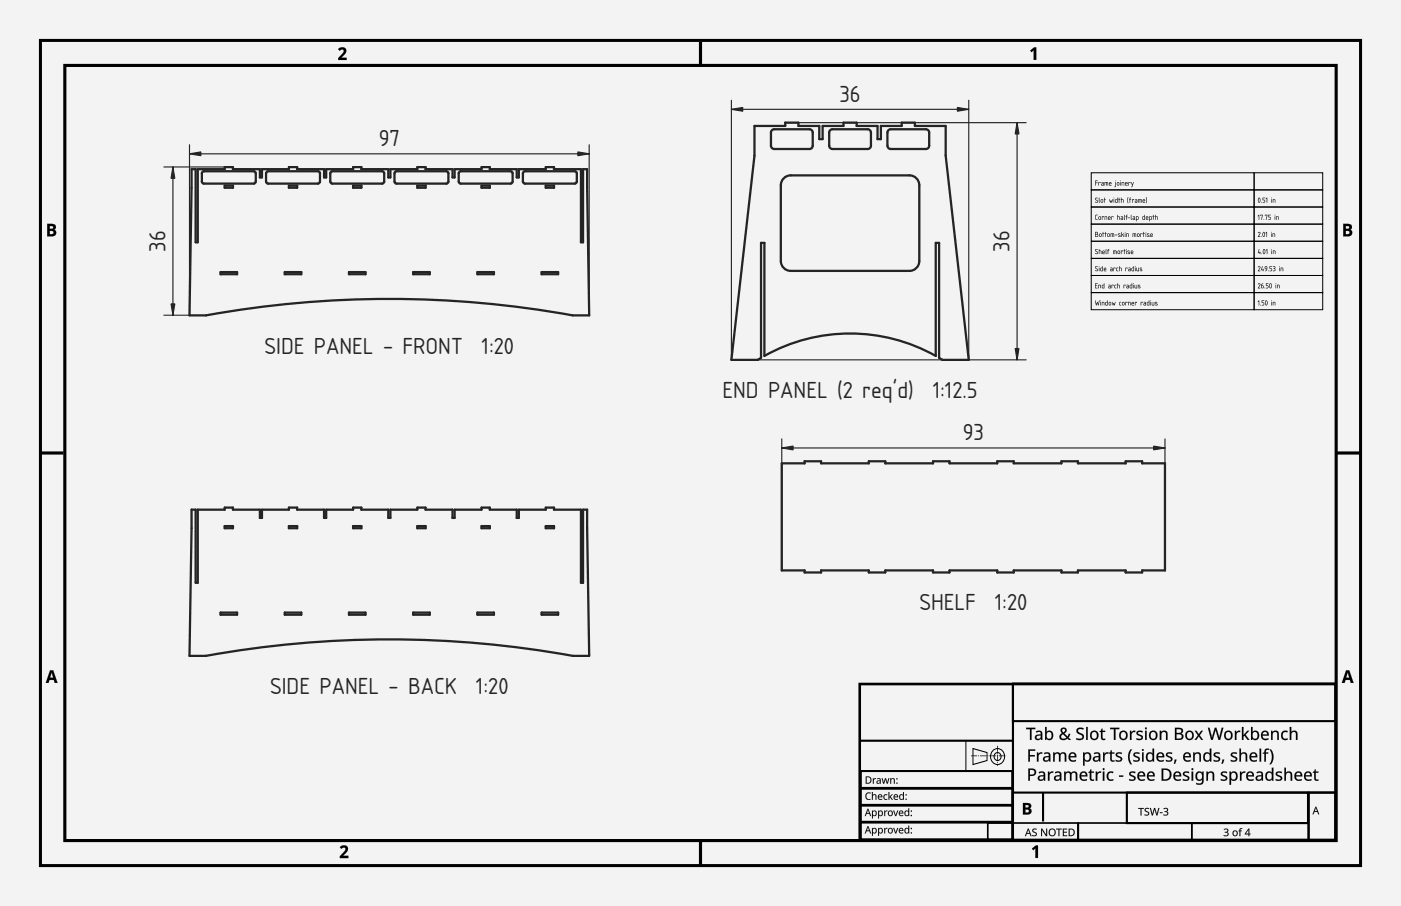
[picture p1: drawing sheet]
<svg xmlns="http://www.w3.org/2000/svg" width="432mm" height="279mm" viewBox="0 0 432 279" stroke-linecap="round" stroke-linejoin="round" font-family="sans-serif">
<defs><g id="words">
<g font-size="6.7" fill="#212529">
<text x="258.7" y="31.4">36</text>
<text x="116.7" y="45.1">97</text>
<text x="51" y="77.6" transform="rotate(-90 51 77.6)">36</text>
<text x="311.1" y="77.7" transform="rotate(-90 311.1 77.7)">36</text>
<text x="81.5" y="109.1">SIDE PANEL - FRONT</text>
<text x="148.4" y="109.1">1:20</text>
<text x="222.7" y="122.9">END PANEL (2 req'd)</text>
<text x="287.5" y="122.9">1:12.5</text>
<text x="296.7" y="135.8">93</text>
<text x="283.4" y="188.3">SHELF</text>
<text x="306.6" y="188.3">1:20</text>
<text x="83.3" y="214.1">SIDE PANEL - BACK</text>
<text x="146.7" y="214.1">1:20</text>
</g>
</g></defs>
<path d="M0 0h431.8v279.4h-431.8z" fill-rule="evenodd" fill="#f1f3f5"/>
<g fill="#000">
<path d="M104.2 15.1a1.31 1.31 0 0 1 1.8-.5 1.31 1.31 0 0 1 .5 1.8l-1.3 1.4h1.6v.7h-2.6v-.6l1.4-1.5a.65 .65 0 0 0 .2-1 .65 .65 0 0 0-1 .1l-.2 .2zM317.5 15.6l1.2-1h.7v3.9h-.8v-3l-.7 .6zM104.7 261.2a1.31 1.31 0 0 1 1.8-.4 1.31 1.31 0 0 1 .5 1.7l-1.3 1.4h1.7v.7h-2.6v-.6l1.3-1.4a.65 .65 0 0 0 .3-1.1 .65 .65 0 0 0-1.1 .2l-.1 .1zM318.1 261.7l1.2-1h.6v3.9h-.8v-3l-.7 .6z"/>
<path d="M0 0h431.8v279.4h-431.8zM0 0v279.4h431.8v-279.4z"/>
<path d="M104.2 15.1a1.34 1.34 0 0 1 1.9-.4 1.34 1.34 0 0 1 .3 1.9l-1.2 1.2h1.7v.7h-2.7v-.6l1.1-1.2a.78 .78 0 0 0 .6-.6 .78 .78 0 0 0-.4-.8l-.9 .4zM104.2 15.1l.4 .6a.73 .73 0 0 1 1.3-.3 .73 .73 0 0 1-.4 1.2l-1.3 1.3v.6h2.6v-.7h-1.6l.7-.7a1.28 1.28 0 0 0 .8-1.4 1.28 1.28 0 0 0-1.2-1.1z"/>
<path d="M317.5 15.6l1.2-1h.7v3.9h-.8v-3l-.7 .6zM317.5 15.6l.4 .5 .7-.7v3.1h.8v-3.9h-.7z"/>
<path d="M14.6 69h1.1a1.05 1.05 0 0 1 1.4 .4 1.05 1.05 0 0 1-.3 1.4l-.1 .1a1.07 1.07 0 0 1 .6 1.3 1.07 1.07 0 0 1-1.3 .7h-1.4zM15.3 69.7v.9h.5a.46 .46 0 0 0 .6-.5 .46 .46 0 0 0-.6-.4zM15.3 71.2v1h.6a.52 .52 0 0 0 .6-.5 .52 .52 0 0 0-.7-.5z"/>
<path d="M14.5 69h1.2a1.04 1.04 0 0 1 1.4 .5 1.04 1.04 0 0 1-.4 1.4 .85 .85 0 0 1 .6 1.2l-.8 .7-2 .1zM14.6 69v3.9h1.4a1.08 1.08 0 0 0 1.3-.7 1.08 1.08 0 0 0-.7-1.4 .92 .92 0 0 0 .6-1.1 .92 .92 0 0 0-1.1-.6zM15.3 69.7v.9l.5-.1a.44 .44 0 0 0 .6-.4 .44 .44 0 0 0-.6-.4zM15.3 69.7h.5a.49 .49 0 0 1 .6 .4 .49 .49 0 0 1-.6 .5h-.5zM15.3 71.2v1h.6a.49 .49 0 0 0 .6-.5 .49 .49 0 0 0-.7-.5zM15.3 71.2h.5a.55 .55 0 0 1 .7 .5 .55 .55 0 0 1-.6 .5h-.6z"/>
<path d="M414 69h1.2a1.05 1.05 0 0 1 1.3 .4 1.05 1.05 0 0 1-.2 1.4l-.2 .1a1.07 1.07 0 0 1 .6 1.3 1.07 1.07 0 0 1-1.3 .7h-1.4zM414.8 69.7v.9h.5a.46 .46 0 0 0 .6-.5 .46 .46 0 0 0-.7-.4zM414.8 71.2v1h.5a.52 .52 0 0 0 .7-.5 .52 .52 0 0 0-.7-.5z"/>
<path d="M414 69h1.2a1.04 1.04 0 0 1 1.4 .5 1.04 1.04 0 0 1-.5 1.4 .85 .85 0 0 1 .7 1.2l-.8 .7-2 .1zM414 69v3.9h1.4a1.08 1.08 0 0 0 1.3-.7 1.08 1.08 0 0 0-.6-1.4 .92 .92 0 0 0 .5-1.1 .92 .92 0 0 0-1.1-.6zM414.8 69.7v.9l.5-.1a.44 .44 0 0 0 .5-.4 .44 .44 0 0 0-.6-.4zM414.8 69.7h.4a.49 .49 0 0 1 .7 .4 .49 .49 0 0 1-.6 .5h-.5zM414.8 71.2v1h.5a.49 .49 0 0 0 .6-.5 .49 .49 0 0 0-.6-.5zM414.8 71.2h.5a.55 .55 0 0 1 .7 .5 .55 .55 0 0 1-.7 .5h-.5z"/>
<path d="M15.4 206.7h1l1.4 3.9h-1l-.2-.9h-1.4l-.2 .9h-.9zM15.4 206.7l-1.3 3.9h.9l.2-.9h1.4l.3 .9h.8l-1.3-3.9zM15.9 207.3l-.5 1.7h1zM15.9 207.3l.5 1.7h-1z"/>
<path d="M15.4 206.7h1l1.3 3.9h-.8l-.3-.9h-1.4l-.2 .9h-.9zM15.9 207.3l-.5 1.7h1z"/>
<path d="M414.9 206.7h1l1.3 3.9h-.9l-.3-.9h-1.3l-.3 .9h-.9zM414.9 206.7l-1.3 3.9h.8l.3-.9h1.4l.2 .9h.9l-1.4-3.9zM415.3 207.3l-.4 1.7h.9zM415.3 207.3l.6 1.7h-1z"/>
<path d="M414.9 206.7h.9l1.4 3.9h-.9l-.3-.9h-1.3l-.3 .9h-.8zM415.4 207.3l-.5 1.7h1z"/>
<path d="M316.9 231.1h2.1v.4h-1.6v1.4h1.5v.4h-1.5v1.6h-.5zM319.6 232h.4l.1 .6 .5-.5 .6-.1v.4h-.2a.86 .86 0 0 0-.9 1v1.5h-.5zM321.8 232.2l.2-.1a1.1 1.1 0 0 1 1.7 .8v2h-.3l-.1-.4a.96 .96 0 0 1-1.3 .4 .96 .96 0 0 1-.5-1.2 .96 .96 0 0 1 1.3-.5h.5a.76 .76 0 0 0-.5-.9 .76 .76 0 0 0-.9 .3zM322 233.8a.7 .7 0 0 0 .9 .8 .7 .7 0 0 0 .4-1.1zM324.6 232h.4l.1 .4a1.03 1.03 0 0 1 1.7 .1 1 1 0 0 1 1.1-.5 1 1 0 0 1 .7 1v1.9h-.4v-1.9a.69 .69 0 0 0-.8-.6 .69 .69 0 0 0-.6 .9v1.6h-.4v-1.9a.7 .7 0 0 0-.9-.6 .7 .7 0 0 0-.4 1v1.5h-.5zM329.8 232.3a1.21 1.21 0 0 1 1.4-.1 1.21 1.21 0 0 1 .5 1.3h-1.9a1.14 1.14 0 0 0 1.8 .8v.4a1.53 1.53 0 0 1-2-.3 1.53 1.53 0 0 1 .2-2.1zM330.1 232.6l-.3 .6h1.5a.7 .7 0 0 0-.4-.8 .7 .7 0 0 0-.8 .2zM333.8 232h.4l.1 .4a1.22 1.22 0 0 1 1.6-.2 1.22 1.22 0 0 1 .4 1.6 1.16 1.16 0 0 1-.8 1 1.16 1.16 0 0 1-1.2-.3v1.6h-.5zM334.5 232.6a1.05 1.05 0 0 0-.2 1.3 1.05 1.05 0 0 0 1.2 .5l.3-.4a.95 .95 0 0 0-.1-1.3 .95 .95 0 0 0-1.2-.1zM337.1 232.2l.3-.1a1.1 1.1 0 0 1 1.7 .8v2h-.3l-.1-.4a.96 .96 0 0 1-1.3 .4 .96 .96 0 0 1-.5-1.2 .96 .96 0 0 1 1.3-.5h.5a.76 .76 0 0 0-.5-.9 .76 .76 0 0 0-.9 .3zM337.4 233.8a.7 .7 0 0 0 .9 .8 .7 .7 0 0 0 .4-1.1zM340 232h.4v.6l.5-.5 .7-.1v.4h-.3a.86 .86 0 0 0-.9 1v1.5h-.4zM342.4 231.4h.2v.6h.9v.4h-.9v1.6a.56 .56 0 0 0 .9 .5 .59 .59 0 0 1-.5 .4 .59 .59 0 0 1-.6-.2l-.2-.5v-1.8h-.4zM344 232.3l.6-.3 1.2 .2-.1 .3h-.2a.62 .62 0 0 0-.7-.2 .62 .62 0 0 0-.4 .6l.6 .3a.88 .88 0 0 1 .8 1.2 .88 .88 0 0 1-1.2 .5l-.7-.2v-.4l.4 .2a.6 .6 0 0 0 .7 .1 .6 .6 0 0 0 .3-.8l-.6-.2a.87 .87 0 0 1-.7-1.3zM348.4 231.1h.5a3.9 3.9 0 0 0 0 4.6h-.5a3.8 3.8 0 0 1 0-4.6zM349.4 232.3l.7-.3 1.2 .2-.2 .3h-.2a.62 .62 0 0 0-.7-.2 .62 .62 0 0 0-.4 .6l.7 .3a.88 .88 0 0 1 .8 1.2 .88 .88 0 0 1-1.3 .5l-.7-.2v-.4l.4 .2a.6 .6 0 0 0 .8 .1 .6 .6 0 0 0 .2-.8l-.5-.2a.87 .87 0 0 1-.8-1.3zM351.9 231.3a.3 .3 0 0 1 .6 0 .3 .3 0 0 1-.6 0zM352 232h.5v2.9h-.5zM353.5 232.4a1.15 1.15 0 0 1 1.8 0l-.1-1.5h.5v4h-.4l-.1-.4a1.22 1.22 0 0 1-1.6 .2 1.22 1.22 0 0 1-.4-1.6zM354 232.5a1.03 1.03 0 0 0-.3 1.4 1.03 1.03 0 0 0 1.3 .4 1.24 1.24 0 0 0-.6-1.9zM356.8 232.3a1.21 1.21 0 0 1 1.5-.1 1.21 1.21 0 0 1 .5 1.3h-1.9a1.14 1.14 0 0 0 1.8 .8v.4a1.53 1.53 0 0 1-2.1-.3 1.53 1.53 0 0 1 .2-2.1zM357.1 232.6l-.2 .6h1.4a.7 .7 0 0 0-.3-.8 .7 .7 0 0 0-.9 .2zM359.5 232.3l.6-.3 1.2 .2-.2 .3h-.1a.62 .62 0 0 0-.7-.2 .62 .62 0 0 0-.4 .6l.6 .3a.88 .88 0 0 1 .8 1.2 .88 .88 0 0 1-1.2 .5l-.7-.2v-.4l.4 .2a.6 .6 0 0 0 .7 .1 .6 .6 0 0 0 .3-.8l-.6-.2a.87 .87 0 0 1-.7-1.3zM362.1 234.2l.5 .1-.5 1.2h-.3zM365.1 232.3a1.21 1.21 0 0 1 1.4-.1 1.21 1.21 0 0 1 .6 1.3h-2a1.14 1.14 0 0 0 1.8 .8v.4a1.53 1.53 0 0 1-2-.3 1.53 1.53 0 0 1 .2-2.1zM365.4 232.6l-.3 .6h1.5a.7 .7 0 0 0-.4-.8 .7 .7 0 0 0-.8 .2zM367.8 232h.3l.1 .4a1.05 1.05 0 0 1 1.2-.4 1.05 1.05 0 0 1 .7 1v1.9h-.4v-1.8a.75 .75 0 0 0-.9-.7 .75 .75 0 0 0-.6 1v1.5h-.4zM371.2 232.4a1.15 1.15 0 0 1 1.7 0v-1.5h.4v4h-.3l-.1-.4a1.22 1.22 0 0 1-1.6 .2 1.22 1.22 0 0 1-.4-1.6zM371.7 232.5a1.03 1.03 0 0 0-.4 1.4 1.03 1.03 0 0 0 1.4 .4 1.24 1.24 0 0 0-.6-1.9zM374.2 232.3l.6-.3 1.2 .2-.2 .3h-.1a.62 .62 0 0 0-.8-.2 .62 .62 0 0 0-.3 .6l.6 .3a.88 .88 0 0 1 .8 1.2 .88 .88 0 0 1-1.3 .5l-.6-.2v-.4l.4 .2a.6 .6 0 0 0 .7 .1 .6 .6 0 0 0 .3-.8l-.6-.2a.87 .87 0 0 1-.7-1.3zM376.8 234.2l.5 .1-.5 1.2h-.3zM379.5 232.3l.6-.3 1.2 .2-.2 .3h-.2a.62 .62 0 0 0-.7-.2 .62 .62 0 0 0-.4 .6l.7 .3a.88 .88 0 0 1 .8 1.2 .88 .88 0 0 1-1.3 .5l-.7-.2v-.4l.4 .2a.6 .6 0 0 0 .8 .1 .6 .6 0 0 0 .2-.8l-.5-.2a.87 .87 0 0 1-.7-1.3zM382 230.9h.5v1.5a1.05 1.05 0 0 1 1.1-.4 1.05 1.05 0 0 1 .8 1v1.9h-.5v-1.8a.75 .75 0 0 0-.9-.7 .75 .75 0 0 0-.5 1v1.5h-.5zM385.5 232.3a1.21 1.21 0 0 1 1.5-.1 1.21 1.21 0 0 1 .5 1.3h-1.9a1.14 1.14 0 0 0 1.8 .8v.4a1.53 1.53 0 0 1-2.1-.3 1.53 1.53 0 0 1 .2-2.1zM385.8 232.6l-.2 .6h1.4a.7 .7 0 0 0-.4-.8 .7 .7 0 0 0-.8 .2zM388.2 230.9h.5v4h-.5zM389.9 231.1l1-.2h.2l-.1 .4a.59 .59 0 0 0-.7 0 .59 .59 0 0 0-.1 .7h.7v.4h-.7v2.5h-.5v-2.5h-.5v-.2l.5-.2zM391.3 231.1h.4a3.8 3.8 0 0 1 0 4.6h-.4a3.9 3.9 0 0 0 0-4.6z"/>
<path d="M316.9 231.1h2.2v.5l-1.7-.1v1.4l1.6-.1v.5h-1.6v1.6h-.5zM316.9 231.1v3.8h.5v-1.7l1.5 .1v-.4h-1.5v-1.4h1.6v-.4zM319.6 232h.4l.1 .6 .4-.6h.8l-.1 .5-.2-.1a.82 .82 0 0 0-.9 1v1.5h-.5zM319.6 232v2.9h.5v-1.9l.5-.6h.6v-.4l-.6 .1-.5 .5-.1-.6zM321.7 232.2l.3-.1a1.13 1.13 0 0 1 1.8 .8v2h-.4l-.1-.4a.97 .97 0 0 1-1.3 .4 .97 .97 0 0 1-.5-1.2 .97 .97 0 0 1 1.3-.5h.5a.76 .76 0 0 0-.5-.8 .76 .76 0 0 0-.9 .2zM321.8 232.2l.1 .4a.77 .77 0 0 1 .9-.3 .77 .77 0 0 1 .5 .9 1.26 1.26 0 0 0-1.8 1.1 1.09 1.09 0 0 0 1.8 .1l.1 .5h.3v-2a1.22 1.22 0 0 0-1.9-.6zM322 233.8a.62 .62 0 0 0 .7 .7 .62 .62 0 0 0 .5-.8l.1-.2h-.4zM322 233.8l1.3-.3a.72 .72 0 0 1-.4 1 .72 .72 0 0 1-1-.6zM324.6 232h.4v.4a1.04 1.04 0 0 1 1.8 .1 1.03 1.03 0 0 1 1.1-.5 1.03 1.03 0 0 1 .8 1v1.9h-.5v-1.9a.66 .66 0 0 0-.8-.6 .66 .66 0 0 0-.5 .9v1.6h-.5v-1.9a.67 .67 0 0 0-.9-.6 .67 .67 0 0 0-.4 1v1.5h-.5zM324.6 232v2.9h.5l-.1-1.5a.72 .72 0 0 1 .5-1 .72 .72 0 0 1 .9 .6v1.9h.4v-1.6a.71 .71 0 0 1 .6-.9 .71 .71 0 0 1 .8 .6v1.9h.4v-1.9a1.02 1.02 0 0 0-.7-.9 1.02 1.02 0 0 0-1.2 .4 1.05 1.05 0 0 0-1.7 0v-.5zM329.7 232.3a1.22 1.22 0 0 1 1.5-.2 1.22 1.22 0 0 1 .5 1.5l-1.9-.1a1.12 1.12 0 0 0 1.8 .8v.4a1.55 1.55 0 0 1-2-.3 1.55 1.55 0 0 1 .1-2.1zM329.8 232.3a1.5 1.5 0 0 0-.2 2.1 1.5 1.5 0 0 0 2 .3v-.4l-.3 .2a.99 .99 0 0 1-1 0 .99 .99 0 0 1-.5-1h1.9a1.18 1.18 0 0 0-.5-1.3 1.18 1.18 0 0 0-1.4 .1zM330.1 232.6l-.3 .6h1.4a.67 .67 0 0 0-.3-.8 .67 .67 0 0 0-.8 .2zM330 232.6a.71 .71 0 0 1 .9-.2 .71 .71 0 0 1 .4 .8h-1.5zM333.8 232h.4l.1 .4a1.07 1.07 0 0 1 1.9 .1 1.46 1.46 0 0 1 .1 1.7 1.46 1.46 0 0 1-1.5 .7l-.5-.4v1.6h-.5zM333.8 232v4.1h.5l-.1-1.6a1.24 1.24 0 0 0 1.6 .2 1.24 1.24 0 0 0 .5-1.6 1.13 1.13 0 0 0-.8-1 1.13 1.13 0 0 0-1.3 .4v-.5zM334.5 232.6l-.2 .8a.81 .81 0 0 0 .7 1.1 .81 .81 0 0 0 .8-1.1 .79 .79 0 0 0-.3-.9 .79 .79 0 0 0-1 .1zM334.4 232.6a1.05 1.05 0 0 1 1.5 .4 1.05 1.05 0 0 1-.4 1.4 1.07 1.07 0 0 1-1.2-.5 1.07 1.07 0 0 1 .1-1.3zM337.1 232.2l.3-.1a1.13 1.13 0 0 1 1.7 .8v2h-.3l-.1-.4a.97 .97 0 0 1-1.3 .4 .97 .97 0 0 1-.5-1.2 .97 .97 0 0 1 1.3-.5h.4a.76 .76 0 0 0-.4-.8 .76 .76 0 0 0-.9 .2zM337.1 232.2l.2 .4a.77 .77 0 0 1 .9-.3 .77 .77 0 0 1 .5 .9 1.26 1.26 0 0 0-1.8 1.1 1.09 1.09 0 0 0 1.8 .1l.1 .5h.3v-2a1.22 1.22 0 0 0-1.9-.6zM337.4 233.8a.62 .62 0 0 0 .7 .7 .62 .62 0 0 0 .5-.8l.1-.2h-.5zM337.4 233.8l1.3-.3a.72 .72 0 0 1-.4 1 .72 .72 0 0 1-1-.6zM340 232h.4v.6l.5-.6h.8l-.1 .5-.2-.1a.82 .82 0 0 0-.9 1v1.5h-.5zM340 232v2.9h.4l.1-1.9 .5-.6h.6v-.4l-.7 .1-.5 .5v-.6zM342.4 231.4h.3l-.1 .6h.9v.4h-.9l.1 1.6a.55 .55 0 0 0 .8 .4l-.1 .5a.86 .86 0 0 1-1.2-.9v-1.6h-.4v-.2l.4-.2zM342.4 231.4l-.2 .6-.4 .2v.2h.4v1.6a.88 .88 0 0 0 1.3 .8v-.3a.59 .59 0 0 1-.9-.5v-1.6h.9v-.4l-.9 .1v-.7zM344 232.3l.4-.2 .8-.1 .6 .2-.2 .4a.69 .69 0 0 0-.7-.3 .69 .69 0 0 0-.5 .6l.6 .3a.91 .91 0 0 1 .9 1.2 .91 .91 0 0 1-1.3 .5l-.8-.2v-.4l.5 .1a.58 .58 0 0 0 .7 .2 .58 .58 0 0 0 .3-.7l-.6-.3a.89 .89 0 0 1-.7-1.3zM344 232.4a.81 .81 0 0 0 .7 1.2 .55 .55 0 0 1 .7 .6 .55 .55 0 0 1-.8 .4l-.7-.3v.4l.3 .1a.92 .92 0 0 0 1.3-.1 .92 .92 0 0 0 0-1.2l-.6-.3a.49 .49 0 0 1-.6-.6 .49 .49 0 0 1 .8-.2l.6 .1 .1-.3-1.2-.2zM348.4 231.1h.5a3.9 3.9 0 0 0 0 4.6 1.38 1.38 0 0 1-1.2-1.7l.1-1.5zM348.4 231.1a3.9 3.9 0 0 0 0 4.6h.5a3.8 3.8 0 0 1 0-4.6zM349.4 232.3l.4-.2 .9-.1 .6 .2-.2 .4a.69 .69 0 0 0-.7-.3 .69 .69 0 0 0-.6 .6l.7 .3a.91 .91 0 0 1 .8 1.2 .91 .91 0 0 1-1.3 .5l-.7-.2v-.4l.4 .1a.58 .58 0 0 0 .8 .2 .58 .58 0 0 0 .2-.7l-.5-.3a.89 .89 0 0 1-.8-1.3zM349.5 232.4a.81 .81 0 0 0 .7 1.2 .55 .55 0 0 1 .7 .6 .55 .55 0 0 1-.9 .4l-.7-.3v.4l.4 .1a.92 .92 0 0 0 1.3-.1 .92 .92 0 0 0-.1-1.2l-.6-.3a.49 .49 0 0 1-.6-.6 .49 .49 0 0 1 .8-.2l.6 .1 .2-.3-1.2-.2zM351.9 231.3a.32 .32 0 0 1 .6 0 .32 .32 0 0 1-.6 0zM352 231.3a.26 .26 0 0 0 .5 0 .26 .26 0 0 0-.5 0zM352 232h.5v2.9h-.5zM352 232v2.9h.5v-2.9zM353.5 232.3a1.11 1.11 0 0 1 1.7 .1v-1.6h.5v4.1h-.4l-.1-.4a1.25 1.25 0 0 1-1.6 .2 1.25 1.25 0 0 1-.4-1.6zM353.5 232.4a1.45 1.45 0 0 0-.2 1.6 1.45 1.45 0 0 0 1.4 .8l.6-.3v.4h.4v-4h-.5v1.5a1.08 1.08 0 0 0-1.7 0zM354 232.5a1.01 1.01 0 0 0-.3 1.4 1.01 1.01 0 0 0 1.3 .4 1.21 1.21 0 0 0-.6-1.9zM354 232.5a1.09 1.09 0 0 1 1.3 .6 1.09 1.09 0 0 1-.4 1.3 1.01 1.01 0 0 1-1.2-.3 1.01 1.01 0 0 1 0-1.2zM356.8 232.3a1.22 1.22 0 0 1 1.5-.2 1.22 1.22 0 0 1 .5 1.5l-1.9-.1a1.12 1.12 0 0 0 1.8 .8v.4a1.55 1.55 0 0 1-2.1-.3 1.55 1.55 0 0 1 .2-2.1zM356.9 232.3a1.5 1.5 0 0 0-.2 2.1 1.5 1.5 0 0 0 2 .3v-.4l-.3 .2a.99 .99 0 0 1-1 0 .99 .99 0 0 1-.5-1h1.9a1.18 1.18 0 0 0-.5-1.3 1.18 1.18 0 0 0-1.4 .1zM357.2 232.6l-.3 .6h1.4a.67 .67 0 0 0-.4-.8 .67 .67 0 0 0-.7 .2zM357.1 232.6a.71 .71 0 0 1 .9-.2 .71 .71 0 0 1 .3 .8h-1.4zM359.5 232.3l.3-.2 .9-.1 .6 .2-.2 .4a.68 .68 0 0 0-.7-.3 .68 .68 0 0 0-.5 .6l.6 .3a.91 .91 0 0 1 .9 1.2 .91 .91 0 0 1-1.4 .5l-.7-.2v-.4l.5 .1a.58 .58 0 0 0 .7 .2 .58 .58 0 0 0 .3-.7l-.6-.3a.89 .89 0 0 1-.7-1.3zM359.5 232.4a.81 .81 0 0 0 .7 1.2 .55 .55 0 0 1 .7 .6 .55 .55 0 0 1-.8 .4l-.7-.3v.4l.3 .1a.92 .92 0 0 0 1.3-.1 .92 .92 0 0 0 0-1.2l-.7-.3a.49 .49 0 0 1-.5-.6 .49 .49 0 0 1 .8-.2l.5 .1 .2-.3-1.2-.2zM362 234.2h.6v.3a.92 .92 0 0 1-.8 1.1zM362.1 234.2l-.3 1.3h.3l.5-1.2zM365 232.3a1.22 1.22 0 0 1 1.5-.2 1.22 1.22 0 0 1 .6 1.5l-1.9-.1a1.12 1.12 0 0 0 1.8 .8v.4a1.55 1.55 0 0 1-2.1-.3 1.55 1.55 0 0 1 .1-2.1zM365.1 232.3a1.5 1.5 0 0 0-.2 2.1 1.5 1.5 0 0 0 2 .3v-.4l-.3 .2a.99 .99 0 0 1-1 0 .99 .99 0 0 1-.5-1h1.9a1.18 1.18 0 0 0-.5-1.3 1.18 1.18 0 0 0-1.4 .1zM365.4 232.6l-.3 .6h1.4a.67 .67 0 0 0-.3-.8 .67 .67 0 0 0-.8 .2zM365.3 232.6a.71 .71 0 0 1 .9-.2 .71 .71 0 0 1 .4 .8h-1.5zM367.7 232h.5v.4a1.08 1.08 0 0 1 1.2-.4 1.08 1.08 0 0 1 .8 1v1.9h-.5v-1.8a.73 .73 0 0 0-.9-.7 .73 .73 0 0 0-.5 1v1.5h-.6zM367.8 232v2.9h.4v-1.5a.78 .78 0 0 1 .6-1 .78 .78 0 0 1 .9 .7v1.8h.4v-1.9a1.08 1.08 0 0 0-.8-.9 1.08 1.08 0 0 0-1.1 .4l-.1-.5zM371.1 232.3a1.11 1.11 0 0 1 1.8 .1l-.1-1.6h.6v4.1h-.5v-.4a1.25 1.25 0 0 1-1.6 .2 1.25 1.25 0 0 1-.5-1.6zM371.2 232.4a1.45 1.45 0 0 0-.3 1.6 1.45 1.45 0 0 0 1.5 .8l.5-.3 .1 .4h.3v-4h-.4v1.5a1.08 1.08 0 0 0-1.7 0zM371.7 232.5a1.01 1.01 0 0 0-.4 1.4 1.01 1.01 0 0 0 1.4 .4 1.21 1.21 0 0 0-.6-1.9zM371.6 232.5a1.09 1.09 0 0 1 1.3 .6 1.09 1.09 0 0 1-.3 1.3 1.01 1.01 0 0 1-1.2-.3 1.01 1.01 0 0 1 0-1.2zM374.2 232.3l.3-.2 .9-.1 .6 .2-.2 .4a.68 .68 0 0 0-.7-.3 .68 .68 0 0 0-.5 .6l.6 .3a.91 .91 0 0 1 .9 1.2 .91 .91 0 0 1-1.4 .5l-.7-.2v-.4l.5 .1a.58 .58 0 0 0 .7 .2 .58 .58 0 0 0 .3-.7l-.6-.3a.89 .89 0 0 1-.7-1.3zM374.2 232.4a.81 .81 0 0 0 .7 1.2 .55 .55 0 0 1 .7 .6 .55 .55 0 0 1-.8 .4l-.7-.3v.4l.3 .1a.92 .92 0 0 0 1.3-.1 .92 .92 0 0 0 0-1.2l-.7-.3a.49 .49 0 0 1-.5-.6 .49 .49 0 0 1 .8-.2l.5 .1 .2-.3-1.2-.2zM376.7 234.2h.6v.3a.92 .92 0 0 1-.8 1.1zM376.8 234.2l-.3 1.3h.3l.5-1.2zM379.4 232.3l.4-.2 .9-.1 .6 .2-.2 .4a.69 .69 0 0 0-.7-.3 .69 .69 0 0 0-.5 .6l.6 .3a.91 .91 0 0 1 .8 1.2 .91 .91 0 0 1-1.3 .5l-.7-.2v-.4l.4 .1a.58 .58 0 0 0 .8 .2 .58 .58 0 0 0 .2-.7l-.5-.3a.89 .89 0 0 1-.8-1.3zM379.5 232.4a.81 .81 0 0 0 .7 1.2 .55 .55 0 0 1 .7 .6 .55 .55 0 0 1-.8 .4l-.8-.3v.4l.4 .1a.92 .92 0 0 0 1.3-.1 .92 .92 0 0 0-.1-1.2l-.6-.3a.49 .49 0 0 1-.5-.6 .49 .49 0 0 1 .8-.2l.5 .1 .2-.3-1.2-.2zM382 230.8h.5v1.6a1.08 1.08 0 0 1 1.2-.4 1.08 1.08 0 0 1 .7 1v1.9h-.5v-1.8a.73 .73 0 0 0-.9-.7 .73 .73 0 0 0-.5 1v1.5h-.5zM382 230.9v4h.5l-.1-1.5a.78 .78 0 0 1 .6-1 .78 .78 0 0 1 1 .7l-.1 1.8h.5v-1.9a1.09 1.09 0 0 0-.8-.9 1.09 1.09 0 0 0-1.2 .4l.1-1.6zM385.5 232.3a1.22 1.22 0 0 1 1.5-.2 1.22 1.22 0 0 1 .5 1.5l-1.9-.1a1.12 1.12 0 0 0 1.8 .8v.4a1.55 1.55 0 0 1-2.1-.3 1.55 1.55 0 0 1 .2-2.1zM385.5 232.3a1.5 1.5 0 0 0-.2 2.1 1.5 1.5 0 0 0 2.1 .3v-.4l-.3 .2a.99 .99 0 0 1-1.1 0 .99 .99 0 0 1-.4-1h1.9a1.18 1.18 0 0 0-.5-1.3 1.18 1.18 0 0 0-1.5 .1zM385.8 232.6l-.2 .6h1.4a.67 .67 0 0 0-.4-.8 .67 .67 0 0 0-.8 .2zM385.8 232.6a.71 .71 0 0 1 .9-.2 .71 .71 0 0 1 .3 .8h-1.4zM388.2 230.8h.5v4.1h-.5zM388.2 230.9v4h.5v-4zM389.9 231.1l1-.3 .3 .1-.2 .4a.57 .57 0 0 0-.7 .1 .57 .57 0 0 0-.1 .6h.7v.4h-.7v2.5h-.5v-2.5h-.5v-.2l.5-.2zM389.9 231.1l-.2 .9-.5 .2v.2h.5v2.5h.5l-.1-2.5h.8v-.4l-.8 .1a.61 .61 0 0 1 .2-.8 .61 .61 0 0 1 .7 0l.1-.4zM391.2 231.1h.1a1.4 1.4 0 0 1 1.2 1.7l-.1 1.5a1.24 1.24 0 0 1-1.2 1.4 3.9 3.9 0 0 0 0-4.6zM391.3 231.1a3.8 3.8 0 0 1 0 4.6h.4a3.9 3.9 0 0 0 0-4.6z"/>
<path d="M316.3 224.4h2.8v.5h-1.2v3.3h-.5v-3.3h-1.1zM319.3 225.6l.2-.2a1.1 1.1 0 0 1 1.7 .9v1.9h-.3l-.1-.4a.96 .96 0 0 1-1.3 .5 .96 .96 0 0 1-.4-1.3 .96 .96 0 0 1 1.2-.5h.5a.76 .76 0 0 0-.5-.9 .76 .76 0 0 0-.9 .3zM319.5 227.1a.7 .7 0 0 0 .9 .8 .7 .7 0 0 0 .4-1.1zM322.1 224.2h.5v1.5a1.23 1.23 0 0 1 1.6-.1 1.23 1.23 0 0 1 .4 1.5 1.16 1.16 0 0 1-.8 1.1 1.16 1.16 0 0 1-1.3-.4l-.1 .4h-.3zM322.7 226a1.06 1.06 0 0 0-.1 1.3 1.06 1.06 0 0 0 1.2 .4 1.07 1.07 0 0 0 .3-1.3 1.07 1.07 0 0 0-1.2-.6zM327.1 224.6a.95 .95 0 0 1 1.6 .2 .95 .95 0 0 1-.7 1.4l1 .9 .4-.8h.4l-.5 1.1 .8 .8h-.6l-.5-.5a1.43 1.43 0 0 1-2.5-.5l.2-.6a.64 .64 0 0 0 .5-.6 .64 .64 0 0 0-.3-.6zM327.5 224.9a.55 .55 0 0 0-.1 .6 .55 .55 0 0 0 .5 .3 .52 .52 0 0 0 .4-.8 .52 .52 0 0 0-.8-.1zM327.2 226.7a.82 .82 0 0 0 .3 1.1 .82 .82 0 0 0 1.1-.2l-1-1.2zM332 224.7l1-.3 1 .2-.2 .4-.4-.1a.72 .72 0 0 0-1.1 .3 .72 .72 0 0 0 .8 .9 1.11 1.11 0 0 1 1 1.4 1.11 1.11 0 0 1-1.6 .7l-.8-.1v-.5l.5 .2a.84 .84 0 0 0 1 0 .84 .84 0 0 0 .3-.9l-.4-.3a1.2 1.2 0 0 1-1.1-.6 1.2 1.2 0 0 1 0-1.3zM334.8 224.2h.4v4h-.4zM336.3 225.7a1.37 1.37 0 0 1 1.9 .1 1.37 1.37 0 0 1 0 1.9 1.37 1.37 0 0 1-1.9 .1 1.83 1.83 0 0 1 0-2.1zM336.8 225.8a1.02 1.02 0 0 0-.3 1.5 1.02 1.02 0 0 0 1.4 .3 1.05 1.05 0 0 0 .1-1.3 1.05 1.05 0 0 0-1.2-.5zM339.5 224.7h.3v.7h.8v.3h-.8v1.7a.56 .56 0 0 0 .8 .4 .59 .59 0 0 1-.4 .5 .59 .59 0 0 1-.6-.2l-.3-.5v-1.9h-.4zM342.2 224.4h2.8v.5h-1.2v3.3h-.5v-3.3h-1.1zM345.3 225.7a1.37 1.37 0 0 1 1.9 .1 1.37 1.37 0 0 1-.1 1.9 1.37 1.37 0 0 1-1.9 .1 1.83 1.83 0 0 1 .1-2.1zM345.8 225.8a1.02 1.02 0 0 0-.4 1.5 1.02 1.02 0 0 0 1.5 .3 1.05 1.05 0 0 0 .1-1.3 1.05 1.05 0 0 0-1.2-.5zM348.3 225.4h.3l.1 .5 .5-.5h.7v.4l-.3-.1a.86 .86 0 0 0-.9 1v1.5h-.4zM350.4 225.7l.6-.4 1.2 .2-.2 .4-.1-.1a.62 .62 0 0 0-.7-.2 .62 .62 0 0 0-.4 .6l.6 .4a.88 .88 0 0 1 .8 1.1 .88 .88 0 0 1-1.2 .5l-.7-.1v-.5l.4 .2a.6 .6 0 0 0 .7 .1 .6 .6 0 0 0 .3-.7l-.6-.3a.87 .87 0 0 1-.7-1.2zM352.9 224.6a.3 .3 0 0 1 .6 0 .3 .3 0 0 1-.6 0zM352.9 225.4h.5v2.8h-.5zM354.5 225.7a1.37 1.37 0 0 1 1.9 .1 1.37 1.37 0 0 1-.1 1.9 1.37 1.37 0 0 1-1.9 .1 1.83 1.83 0 0 1 .1-2.1zM355 225.8a1.02 1.02 0 0 0-.4 1.5 1.02 1.02 0 0 0 1.5 .3 1.05 1.05 0 0 0 .1-1.3 1.05 1.05 0 0 0-1.2-.5zM357.5 225.4h.3l.1 .4a1.05 1.05 0 0 1 1.2-.4 1.05 1.05 0 0 1 .7 1v1.8h-.4v-1.8a.75 .75 0 0 0-.9-.7 .75 .75 0 0 0-.6 1v1.5h-.4zM362.1 224.4h1.1a.97 .97 0 0 1 1.4 .5 .97 .97 0 0 1-.7 1.3 1.01 1.01 0 0 1 .9 1.3 1.01 1.01 0 0 1-1.4 .7h-1.3zM362.6 224.8v1.2h.7a.64 .64 0 0 0 .8-.6 .64 .64 0 0 0-.9-.6zM362.6 226.4v1.4h.8a.71 .71 0 0 0 .8-.7 .71 .71 0 0 0-.9-.7zM365.7 225.7a1.37 1.37 0 0 1 1.9 .1 1.37 1.37 0 0 1-.1 1.9 1.37 1.37 0 0 1-1.9 .1 1.83 1.83 0 0 1 .1-2.1zM366.1 225.8a1.02 1.02 0 0 0-.3 1.5 1.02 1.02 0 0 0 1.4 .3 1.05 1.05 0 0 0 .2-1.3 1.05 1.05 0 0 0-1.3-.5zM368.2 225.4h.6l.7 1 .7-1h.5l-.9 1.3 1 1.5h-.5l-.8-1.1-.8 1.1h-.5l1-1.5zM372.3 224.4h.5l.7 3.2 .9-3.2h.5l.9 3.2 .7-3.2h.5l-1 3.8h-.4l-1-3.2-.8 3.2h-.5zM377.6 225.7a1.37 1.37 0 0 1 1.9 .1 1.37 1.37 0 0 1 0 1.9 1.37 1.37 0 0 1-1.9 .1 1.83 1.83 0 0 1 0-2.1zM378.1 225.8a1.02 1.02 0 0 0-.3 1.5 1.02 1.02 0 0 0 1.4 .3 1.05 1.05 0 0 0 .2-1.3 1.05 1.05 0 0 0-1.3-.5zM380.6 225.4h.4l.1 .5 .5-.5h.7l-.1 .4-.2-.1a.86 .86 0 0 0-.9 1v1.5h-.5zM382.8 224.2h.4v2.5l1.3-1.3h.5l-1.1 1.2 1.2 1.6h-.6l-.9-1.3-.4 .3v1h-.4zM385.6 224.2h.4v1.5a1.23 1.23 0 0 1 1.7-.1 1.23 1.23 0 0 1 .4 1.5 1.16 1.16 0 0 1-.8 1.1 1.16 1.16 0 0 1-1.3-.4l-.1 .4h-.3zM386.2 226a1.06 1.06 0 0 0-.2 1.3 1.06 1.06 0 0 0 1.3 .4 1.07 1.07 0 0 0 .3-1.3 1.07 1.07 0 0 0-1.2-.6zM389.1 225.6a1.21 1.21 0 0 1 1.4-.1 1.21 1.21 0 0 1 .5 1.4h-1.9a1.14 1.14 0 0 0 1.8 .8v.4a1.53 1.53 0 0 1-2-.4 1.53 1.53 0 0 1 .2-2.1zM389.4 225.9l-.3 .6h1.5a.7 .7 0 0 0-.4-.7 .7 .7 0 0 0-.8 .1zM391.8 225.4h.3l.1 .4a1.05 1.05 0 0 1 1.2-.4 1.05 1.05 0 0 1 .7 1v1.8h-.4v-1.8a.75 .75 0 0 0-.9-.7 .75 .75 0 0 0-.6 1v1.5h-.4zM395.3 225.6l1.3-.2 .3 .1-.1 .4a1.03 1.03 0 0 0-1.5 .9 1.03 1.03 0 0 0 1.6 .9v.4a1.47 1.47 0 0 1-2-.5 1.47 1.47 0 0 1 .4-2zM397.5 224.2h.5v1.6a1.05 1.05 0 0 1 1.1-.4 1.05 1.05 0 0 1 .8 1v1.8h-.5v-1.8a.75 .75 0 0 0-.9-.7 .75 .75 0 0 0-.5 1v1.5h-.5z"/>
<path d="M316.3 224.4h2.8v.5h-1.2v3.3h-.5v-3.3h-1.1zM316.3 224.4v.5l1.2-.1-.1 3.4h.5v-3.4l1.2 .1v-.5zM319.2 225.6l.3-.2a1.13 1.13 0 0 1 1.8 .9v1.9h-.4l-.1-.4a.97 .97 0 0 1-1.3 .5 .97 .97 0 0 1-.5-1.3 .97 .97 0 0 1 1.3-.5h.5a.76 .76 0 0 0-.5-.8 .76 .76 0 0 0-.9 .3zM319.3 225.6l.1 .3a.77 .77 0 0 1 1-.3 .77 .77 0 0 1 .4 .9 1.26 1.26 0 0 0-1.8 1.2 1.09 1.09 0 0 0 1.8 .1l.1 .4h.3v-1.9a1.22 1.22 0 0 0-1.9-.7zM319.6 227.1a.62 .62 0 0 0 .6 .8 .62 .62 0 0 0 .6-.8v-.3h-.4zM319.5 227.1l1.3-.3a.72 .72 0 0 1-.4 1 .72 .72 0 0 1-1-.6zM322.1 224.2h.5v1.5a1.03 1.03 0 0 1 1.5-.2 1.48 1.48 0 0 1 .5 1.8 1.48 1.48 0 0 1-1.7 .8l-.4-.3v.4h-.4zM322.1 224.2v4h.3l.1-.4a1.24 1.24 0 0 0 1.6 .2 1.24 1.24 0 0 0 .5-1.6 1.15 1.15 0 0 0-.8-1 1.15 1.15 0 0 0-1.3 .4l.1-1.6zM322.8 226a1.03 1.03 0 0 0-.2 1.2 1.03 1.03 0 0 0 1.2 .5 1.05 1.05 0 0 0 .3-1.3 1.05 1.05 0 0 0-1.2-.6zM322.7 226l.2-.2a1.09 1.09 0 0 1 1.3 .7 1.09 1.09 0 0 1-.6 1.3 1.12 1.12 0 0 1-1.1-.6 1.12 1.12 0 0 1 .2-1.2zM327.1 224.6a.96 .96 0 0 1 1.6 .2 .96 .96 0 0 1-.7 1.4l1 .9 .4-.8h.5l-.6 1.1 .8 .8h-.7l-.4-.4a1.46 1.46 0 0 1-2.5-.6l.2-.7 .6-.4a1.07 1.07 0 0 1-.2-1.5zM327.2 224.6a1.03 1.03 0 0 0 .2 1.5 1.14 1.14 0 0 0-.7 1.7 1.14 1.14 0 0 0 1.7 .3l.6-.4 .5 .5h.6l-.8-.8 .5-1.1h-.4l-.4 .9-1-1a.92 .92 0 0 0 .6-1.4 .92 .92 0 0 0-1.4-.2zM327.5 224.9l-.1 .5 .3 .5a.53 .53 0 0 0 .6-.7 .53 .53 0 0 0-.8-.3zM327.5 224.9a.53 .53 0 0 1 .8 .3 .53 .53 0 0 1-.7 .6l-.3-.4zM327.2 226.8a.79 .79 0 0 0 .3 1 .79 .79 0 0 0 1.1-.3l-1-1.1zM327.2 226.7l.4-.3 1.1 1a.9 .9 0 0 1-1.1 .4 .9 .9 0 0 1-.5-.9zM332 224.7l1-.3 1 .2-.1 .4-.5-.1a.69 .69 0 0 0-1.1 .3 .69 .69 0 0 0 .8 .9 1.13 1.13 0 0 1 1 1.4 1.13 1.13 0 0 1-1.6 .8l-.8-.2v-.5l.5 .1a.82 .82 0 0 0 .9 .1 .82 .82 0 0 0 .4-.9l-.6-.3a1.15 1.15 0 0 1-1-.7 1.15 1.15 0 0 1 .1-1.2zM332 224.7a1.04 1.04 0 0 0 .7 1.7v.1a.78 .78 0 0 1 .9 .9 .78 .78 0 0 1-1.2 .4l-.7-.2v.4a1.38 1.38 0 0 0 1.6 .1 1.38 1.38 0 0 0 .6-1.4l-.9-.6a.74 .74 0 0 1-.8-.9 .74 .74 0 0 1 1.2-.4l.4 .2 .2-.4-1.3-.2zM334.7 224.2h.6v4h-.6zM334.8 224.2v4h.4v-4zM336.3 225.7a1.4 1.4 0 0 1 1.9 .1 1.4 1.4 0 0 1 0 2 1.4 1.4 0 0 1-2 0 1.85 1.85 0 0 1 .1-2.1zM336.3 225.7a1.39 1.39 0 0 0 0 2.1 1.39 1.39 0 0 0 2-.2 1.39 1.39 0 0 0-.1-1.9 1.39 1.39 0 0 0-1.9 0zM336.8 225.9a1 1 0 0 0-.3 1.3 1 1 0 0 0 1.4 .3 1.02 1.02 0 0 0 .1-1.2 1.02 1.02 0 0 0-1.2-.4zM336.8 225.8a1.02 1.02 0 0 1 1.3 1 1.02 1.02 0 0 1-1.3 .9 1.47 1.47 0 0 1 0-1.9zM339.5 224.7h.3v.7l.8-.1v.5l-.8-.1v1.7a.55 .55 0 0 0 .9 .4l-.2 .4a.86 .86 0 0 1-1.2-.8v-1.7l-.4 .1v-.3l.4-.2zM339.5 224.7l-.1 .6-.5 .2v.2h.5v1.7a.88 .88 0 0 0 1.2 .8v-.4a.59 .59 0 0 1-.8-.4v-1.7h.8v-.3h-.8v-.7zM342.1 224.4h2.9v.5h-1.2v3.3h-.5v-3.3h-1.2zM342.2 224.4v.5l1.2-.1-.1 3.4h.5v-3.4l1.2 .1v-.5zM345.3 225.7a1.4 1.4 0 0 1 1.9 .1 1.4 1.4 0 0 1 0 2 1.4 1.4 0 0 1-2 0 1.85 1.85 0 0 1 .1-2.1zM345.3 225.7a1.39 1.39 0 0 0 0 2.1 1.39 1.39 0 0 0 2-.2 1.39 1.39 0 0 0-.1-1.9 1.39 1.39 0 0 0-1.9 0zM345.8 225.9a1 1 0 0 0-.3 1.3 1 1 0 0 0 1.3 .3 1.02 1.02 0 0 0 .2-1.2 1.02 1.02 0 0 0-1.2-.4zM345.8 225.8a1.02 1.02 0 0 1 1.3 1 1.02 1.02 0 0 1-1.3 .9 1.47 1.47 0 0 1 0-1.9zM348.2 225.3h.5v.6l.5-.5 .7-.1v.5h-.2a.82 .82 0 0 0-.9 .9v1.5h-.6zM348.3 225.4v2.8h.4l.1-1.9 .5-.5h.6v-.4h-.7l-.5 .5-.1-.5zM350.4 225.6l.4-.2 .8-.1 .6 .2-.2 .4a.69 .69 0 0 0-.7-.3 .69 .69 0 0 0-.5 .6l.6 .4a.91 .91 0 0 1 .9 1.1 .91 .91 0 0 1-1.3 .6l-.8-.2v-.5l.5 .2a.58 .58 0 0 0 .7 .1 .58 .58 0 0 0 .3-.7l-.6-.3a.89 .89 0 0 1-.7-1.3zM350.4 225.7a.81 .81 0 0 0 .7 1.2 .55 .55 0 0 1 .7 .6 .55 .55 0 0 1-.8 .4l-.7-.3v.5l.3 .1a.92 .92 0 0 0 1.3-.1 .92 .92 0 0 0 0-1.3l-.7-.3a.49 .49 0 0 1-.5-.6 .49 .49 0 0 1 .8-.2l.5 .2 .2-.4-1.2-.1zM352.9 224.6a.32 .32 0 0 1 .6 0 .32 .32 0 0 1-.6 0zM352.9 224.6a.26 .26 0 0 0 .5 0 .26 .26 0 0 0-.5 0zM352.9 225.3h.5v2.9h-.5zM352.9 225.4v2.8h.5v-2.8zM354.5 225.7a1.4 1.4 0 0 1 1.9 .1 1.4 1.4 0 0 1-.1 2 1.4 1.4 0 0 1-1.9 0 1.85 1.85 0 0 1 .1-2.1zM354.5 225.7a1.39 1.39 0 0 0 0 2.1 1.39 1.39 0 0 0 2-.2 1.39 1.39 0 0 0-.1-1.9 1.39 1.39 0 0 0-1.9 0zM355 225.9a1 1 0 0 0-.3 1.3 1 1 0 0 0 1.3 .3 1.02 1.02 0 0 0 .2-1.2 1.02 1.02 0 0 0-1.2-.4zM355 225.8a1.02 1.02 0 0 1 1.3 1 1.02 1.02 0 0 1-1.3 .9 1.47 1.47 0 0 1 0-1.9zM357.4 225.3h.5v.4a1.08 1.08 0 0 1 1.2-.4 1.08 1.08 0 0 1 .8 1.1v1.8h-.5v-1.8a.73 .73 0 0 0-.9-.6 .73 .73 0 0 0-.5 .9v1.5h-.6zM357.5 225.4v2.8h.4v-1.5a.78 .78 0 0 1 .6-1 .78 .78 0 0 1 .9 .7v1.8h.4v-1.8a1.08 1.08 0 0 0-.8-1 1.08 1.08 0 0 0-1.1 .4l-.1-.4zM362.1 224.4h1.1a.98 .98 0 0 1 1.4 .5 .98 .98 0 0 1-.7 1.3 1.03 1.03 0 0 1 .9 1.3 1.03 1.03 0 0 1-1.4 .7h-1.3zM362.1 224.4v3.8h1.3a1.02 1.02 0 0 0 1.3-.8 1.02 1.02 0 0 0-.8-1.2 .87 .87 0 0 0 .7-1.1 .87 .87 0 0 0-1.1-.6zM362.6 224.8v1.2h.7a.62 .62 0 0 0 .8-.6 .62 .62 0 0 0-.9-.5zM362.6 224.8h.6a.67 .67 0 0 1 1 .6 .67 .67 0 0 1-.9 .7h-.7zM362.6 226.4v1.4h.8a.68 .68 0 0 0 .8-.7 .68 .68 0 0 0-.9-.6zM362.6 226.4h.7a.73 .73 0 0 1 1 .7 .73 .73 0 0 1-.9 .7h-.8zM365.7 225.7a1.4 1.4 0 0 1 1.9 .1 1.4 1.4 0 0 1-.1 2 1.4 1.4 0 0 1-1.9 0 1.85 1.85 0 0 1 .1-2.1zM365.7 225.7a1.39 1.39 0 0 0-.1 2.1 1.39 1.39 0 0 0 2.1-.2 1.39 1.39 0 0 0-.1-1.9 1.39 1.39 0 0 0-1.9 0zM366.2 225.9a1 1 0 0 0-.4 1.3 1 1 0 0 0 1.4 .3 1.02 1.02 0 0 0 .2-1.2 1.02 1.02 0 0 0-1.2-.4zM366.1 225.8a1.02 1.02 0 0 1 1.4 1 1.02 1.02 0 0 1-1.4 .9 1.47 1.47 0 0 1 0-1.9zM368.2 225.3h.6l.7 1.1 .7-1.1h.6l-1 1.4 1 1.5h-.6l-.7-1.1-.8 1.1h-.6l1.1-1.5zM368.2 225.4l1 1.3-1 1.5h.5l.8-1.2 .8 1.2h.5l-1.1-1.5 1-1.3h-.5l-.7 1.1-.7-1.1zM372.3 224.4h.5l.7 3.2 .9-3.2h.5l.9 3.2 .7-3.2h.6l-1 3.8h-.6l-.9-3.2-.8 3.2h-.5zM372.3 224.4l1 3.8h.5l.9-3.2 .9 3.2h.4l1-3.8h-.5l-.7 3.2-.9-3.2h-.5l-.8 3.2-.8-3.2zM377.6 225.7a1.4 1.4 0 0 1 2 .1 1.4 1.4 0 0 1-.1 2 1.4 1.4 0 0 1-1.9 0 1.85 1.85 0 0 1 0-2.1zM377.7 225.7a1.39 1.39 0 0 0-.1 2.1 1.39 1.39 0 0 0 2.1-.2 1.39 1.39 0 0 0-.1-1.9 1.39 1.39 0 0 0-1.9 0zM378.1 225.9a1 1 0 0 0-.3 1.3 1 1 0 0 0 1.4 .3 1.02 1.02 0 0 0 .1-1.2 1.02 1.02 0 0 0-1.2-.4zM378.1 225.8a1.02 1.02 0 0 1 1.3 1 1.02 1.02 0 0 1-1.3 .9 1.47 1.47 0 0 1 0-1.9zM380.6 225.3h.4l.1 .6 .5-.5 .7-.1-.1 .5h-.2a.82 .82 0 0 0-.9 .9v1.5h-.5zM380.6 225.4v2.8h.5v-1.9l.5-.5h.6l.1-.4h-.7l-.5 .5-.1-.5zM382.8 224.2h.5l-.1 2.5 1.3-1.4h.6l-1.2 1.3 1.2 1.6h-.6l-.9-1.3-.4 .3 .1 1h-.5zM382.8 224.2v4h.4v-1.1l.4-.3 .9 1.4h.6l-1.3-1.6 1.2-1.2h-.5l-1.3 1.4v-2.6zM385.6 224.2h.5l-.1 1.5a1.03 1.03 0 0 1 1.5-.2 1.48 1.48 0 0 1 .6 1.8 1.48 1.48 0 0 1-1.7 .8l-.4-.3-.1 .4h-.3zM385.6 224.2v4h.3l.1-.4a1.24 1.24 0 0 0 1.6 .2 1.24 1.24 0 0 0 .4-1.6 1.15 1.15 0 0 0-.8-1 1.15 1.15 0 0 0-1.2 .4v-1.6zM386.2 226a1.03 1.03 0 0 0-.1 1.2 1.03 1.03 0 0 0 1.1 .5 1.05 1.05 0 0 0 .4-1.3 1.05 1.05 0 0 0-1.2-.6zM386.2 226l.1-.2a1.09 1.09 0 0 1 1.4 .7 1.09 1.09 0 0 1-.6 1.3 1.12 1.12 0 0 1-1.1-.6 1.12 1.12 0 0 1 .2-1.2zM389 225.6a1.22 1.22 0 0 1 1.5-.1 1.22 1.22 0 0 1 .5 1.4h-1.8a1.12 1.12 0 0 0 1.7 .7v.5a1.55 1.55 0 0 1-2-.4 1.55 1.55 0 0 1 .1-2.1zM389.1 225.7a1.5 1.5 0 0 0-.2 2 1.5 1.5 0 0 0 2 .3v-.3l-.3 .1a.99 .99 0 0 1-1 0 .99 .99 0 0 1-.5-1l1.9 .1a1.18 1.18 0 0 0-.5-1.4 1.18 1.18 0 0 0-1.4 .2zM389.4 225.9l-.3 .6h1.4a.67 .67 0 0 0-.3-.7 .67 .67 0 0 0-.8 .1zM389.3 225.9a.71 .71 0 0 1 .9-.2 .71 .71 0 0 1 .4 .8h-1.5zM391.7 225.3h.5v.4a1.08 1.08 0 0 1 1.2-.4 1.08 1.08 0 0 1 .8 1.1v1.8h-.6v-1.8a.73 .73 0 0 0-.8-.6 .73 .73 0 0 0-.6 .9v1.5h-.5zM391.8 225.4v2.8h.4v-1.5a.78 .78 0 0 1 .6-1 .78 .78 0 0 1 .9 .7v1.8h.4v-1.8a1.08 1.08 0 0 0-.8-1 1.08 1.08 0 0 0-1.1 .4l-.1-.4zM395.3 225.6l1.3-.3 .3 .2-.1 .4a1.01 1.01 0 0 0-1.5 1 1.01 1.01 0 0 0 1.6 .7v.5a1.48 1.48 0 0 1-1.9-.4 1.48 1.48 0 0 1 .1-2zM395.3 225.6a1.46 1.46 0 0 0-.3 1.9 1.46 1.46 0 0 0 1.9 .6v-.4a1.04 1.04 0 0 1-1.6-.9 1.04 1.04 0 0 1 1.5-.9l.1-.4-.3-.1zM397.5 224.2h.5v1.5a1.08 1.08 0 0 1 1.2-.3 1.08 1.08 0 0 1 .7 1v1.8h-.5v-1.8a.73 .73 0 0 0-.9-.6 .73 .73 0 0 0-.5 .9v1.5h-.5zM397.5 224.2v4h.5v-1.5a.78 .78 0 0 1 .5-1 .78 .78 0 0 1 1 .7l-.1 1.8h.5v-1.8a1.09 1.09 0 0 0-.8-1 1.09 1.09 0 0 0-1.2 .4l.1-1.6z"/>
<path d="M316.9 237h1a1.18 1.18 0 0 1 1.4 1.2 1.18 1.18 0 0 1-1.5 1.1h-.4v1.5h-.5zM317.4 237.4v1.5a.93 .93 0 0 0 1.1-.1 .93 .93 0 0 0 .2-1.1l-.5-.3zM320.2 238.1l.2-.1a1.1 1.1 0 0 1 1.7 .8v2h-.3l-.1-.4a.96 .96 0 0 1-1.3 .5 .96 .96 0 0 1-.5-1.3 .96 .96 0 0 1 1.3-.5h.5a.76 .76 0 0 0-.5-.9 .76 .76 0 0 0-.9 .3zM320.4 239.7a.7 .7 0 0 0 .9 .8 .7 .7 0 0 0 .4-1.1zM323 237.9h.4v.6l.5-.5 .7-.1v.5l-.3-.1a.86 .86 0 0 0-.8 1v1.5h-.5zM325.2 238.1l.2-.1a1.1 1.1 0 0 1 1.7 .8v2h-.3l-.1-.4a.96 .96 0 0 1-1.3 .5 .96 .96 0 0 1-.5-1.3 .96 .96 0 0 1 1.3-.5h.5a.76 .76 0 0 0-.5-.9 .76 .76 0 0 0-.9 .3zM325.4 239.7a.7 .7 0 0 0 .9 .8 .7 .7 0 0 0 .4-1.1zM328 237.9h.4l.1 .4a1.03 1.03 0 0 1 1.7 .1 1 1 0 0 1 1.1-.5 1 1 0 0 1 .7 1v1.9h-.4v-1.8a.69 .69 0 0 0-.8-.7 .69 .69 0 0 0-.6 .9v1.6h-.4v-1.8a.7 .7 0 0 0-.9-.7 .7 .7 0 0 0-.4 1v1.5h-.5zM333.2 238.2a1.21 1.21 0 0 1 1.4-.1 1.21 1.21 0 0 1 .5 1.3h-1.9a1.14 1.14 0 0 0 1.8 .8v.4a1.53 1.53 0 0 1-2-.3 1.53 1.53 0 0 1 .2-2.1zM333.5 238.5l-.3 .6h1.5a.7 .7 0 0 0-.4-.8 .7 .7 0 0 0-.8 .2zM336.1 237.3h.2v.6h.9v.4h-.9v1.6a.56 .56 0 0 0 .9 .5 .59 .59 0 0 1-.5 .4 .59 .59 0 0 1-.6-.2l-.2-.4v-1.9h-.4zM337.7 237.9h.4l.1 .6 .5-.5 .7-.1-.1 .5-.2-.1a.86 .86 0 0 0-.9 1v1.5h-.5zM339.8 237.2a.3 .3 0 0 1 .6 0 .3 .3 0 0 1-.6 0zM339.9 237.9h.5v2.9h-.5zM341.6 238.2l1.2-.3 .4 .1-.2 .4a1.03 1.03 0 0 0-1.4 1 1.03 1.03 0 0 0 1.5 .9v.4a1.47 1.47 0 0 1-1.9-.6 1.47 1.47 0 0 1 .4-1.9zM344.9 239.1h1.3v.5h-1.3zM348.1 238.2l.7-.3 1.2 .2-.2 .4-.2-.1a.62 .62 0 0 0-.7-.2 .62 .62 0 0 0-.4 .6l.7 .3a.88 .88 0 0 1 .8 1.2 .88 .88 0 0 1-1.3 .5l-.7-.2v-.4l.4 .2a.6 .6 0 0 0 .8 .1 .6 .6 0 0 0 .2-.7l-.5-.3a.87 .87 0 0 1-.8-1.3zM351 238.2a1.21 1.21 0 0 1 1.4-.1 1.21 1.21 0 0 1 .5 1.3h-1.9a1.14 1.14 0 0 0 1.8 .8v.4a1.53 1.53 0 0 1-2-.3 1.53 1.53 0 0 1 .2-2.1zM351.3 238.5l-.3 .6h1.5a.7 .7 0 0 0-.4-.8 .7 .7 0 0 0-.8 .2zM353.9 238.2a1.21 1.21 0 0 1 1.5-.1 1.21 1.21 0 0 1 .5 1.3h-1.9a1.14 1.14 0 0 0 1.8 .8v.4a1.53 1.53 0 0 1-2.1-.3 1.53 1.53 0 0 1 .2-2.1zM354.2 238.5l-.2 .6h1.4a.7 .7 0 0 0-.4-.8 .7 .7 0 0 0-.8 .2zM358 237h1.2a1.87 1.87 0 0 1 1.9 1.9 1.87 1.87 0 0 1-2 1.9h-1.1zM358.5 237.4v3a1.55 1.55 0 0 0 2.1-1.5 1.55 1.55 0 0 0-2.1-1.5zM362.1 238.2a1.21 1.21 0 0 1 1.4-.1 1.21 1.21 0 0 1 .5 1.3h-1.9a1.14 1.14 0 0 0 1.8 .8v.4a1.53 1.53 0 0 1-2-.3 1.53 1.53 0 0 1 .2-2.1zM362.4 238.5l-.3 .6h1.5a.7 .7 0 0 0-.4-.8 .7 .7 0 0 0-.8 .2zM364.7 238.2l.6-.3 1.2 .2-.1 .4-.2-.1a.62 .62 0 0 0-.7-.2 .62 .62 0 0 0-.4 .6l.6 .3a.88 .88 0 0 1 .9 1.2 .88 .88 0 0 1-1.3 .5l-.7-.2v-.4l.4 .2a.6 .6 0 0 0 .7 .1 .6 .6 0 0 0 .3-.7l-.6-.3a.87 .87 0 0 1-.7-1.3zM367.2 237.2a.3 .3 0 0 1 .6 0 .3 .3 0 0 1-.6 0zM367.3 237.9h.4v2.9h-.4zM368.9 238.1a1.16 1.16 0 0 1 1.6 .2l.1-.4h.4v2.9a1.41 1.41 0 0 1-2.3 1v-.4a1.05 1.05 0 0 0 1.1 .3 1.05 1.05 0 0 0 .7-1v-.3a1.23 1.23 0 0 1-1.6 .2 1.23 1.23 0 0 1-.4-1.6zM369.3 238.4a1.04 1.04 0 0 0-.4 1.4 1.04 1.04 0 0 0 1.4 .4 1.15 1.15 0 0 0 .2-1.2 1.15 1.15 0 0 0-1-.7zM371.8 237.9h.4l.1 .4a1.05 1.05 0 0 1 1.2-.4 1.05 1.05 0 0 1 .7 1v1.9h-.4v-1.8a.75 .75 0 0 0-1-.7 .75 .75 0 0 0-.5 1v1.5h-.5zM376.4 238.2l.6-.3 1.2 .2-.1 .4-.2-.1a.62 .62 0 0 0-.7-.2 .62 .62 0 0 0-.4 .6l.6 .3a.88 .88 0 0 1 .8 1.2 .88 .88 0 0 1-1.2 .5l-.7-.2v-.4l.4 .2a.6 .6 0 0 0 .7 .1 .6 .6 0 0 0 .3-.7l-.6-.3a.87 .87 0 0 1-.7-1.3zM379 237.9h.3l.1 .4a1.22 1.22 0 0 1 1.6-.2 1.22 1.22 0 0 1 .4 1.6 1.16 1.16 0 0 1-.7 1 1.16 1.16 0 0 1-1.3-.3v1.6h-.4zM379.6 238.5a1.05 1.05 0 0 0-.2 1.3 1.05 1.05 0 0 0 1.2 .5l.3-.4a.95 .95 0 0 0 0-1.3 .95 .95 0 0 0-1.3-.1zM382.2 237.9h.4v.6l.5-.5 .7-.1v.5l-.3-.1a.86 .86 0 0 0-.9 1v1.5h-.4zM384.5 238.2a1.21 1.21 0 0 1 1.5-.1 1.21 1.21 0 0 1 .5 1.3h-1.9a1.14 1.14 0 0 0 1.8 .8v.4a1.53 1.53 0 0 1-2.1-.3 1.53 1.53 0 0 1 .2-2.1zM384.8 238.5l-.2 .6h1.4a.7 .7 0 0 0-.4-.8 .7 .7 0 0 0-.8 .2zM387.3 238.1l.3-.1a1.1 1.1 0 0 1 1.7 .8v2h-.4l-.1-.4a.96 .96 0 0 1-1.2 .5 .96 .96 0 0 1-.5-1.3 .96 .96 0 0 1 1.2-.5h.5a.76 .76 0 0 0-.4-.9 .76 .76 0 0 0-1 .3zM387.6 239.7a.7 .7 0 0 0 .8 .8 .7 .7 0 0 0 .4-1.1zM390.3 238.3a1.15 1.15 0 0 1 1.7 0v-1.5h.5v4h-.4l-.1-.4a1.22 1.22 0 0 1-1.6 .2 1.22 1.22 0 0 1-.4-1.6zM390.8 238.4a1.03 1.03 0 0 0-.4 1.4 1.03 1.03 0 0 0 1.4 .4 1.24 1.24 0 0 0-.6-1.9zM393.3 238.2l.6-.3 1.2 .2-.1 .4-.2-.1a.62 .62 0 0 0-.7-.2 .62 .62 0 0 0-.4 .6l.6 .3a.88 .88 0 0 1 .9 1.2 .88 .88 0 0 1-1.3 .5l-.7-.2v-.4l.4 .2a.6 .6 0 0 0 .7 .1 .6 .6 0 0 0 .3-.7l-.6-.3a.87 .87 0 0 1-.7-1.3zM395.9 236.8h.4v1.5a1.05 1.05 0 0 1 1.2-.4 1.05 1.05 0 0 1 .7 1v1.9h-.4v-1.8a.75 .75 0 0 0-.9-.7 .75 .75 0 0 0-.6 1v1.5h-.4zM399.4 238.2a1.21 1.21 0 0 1 1.4-.1 1.21 1.21 0 0 1 .6 1.3h-2a1.14 1.14 0 0 0 1.8 .8v.4a1.53 1.53 0 0 1-2-.3 1.53 1.53 0 0 1 .2-2.1zM399.7 238.5l-.3 .6h1.5a.7 .7 0 0 0-.4-.8 .7 .7 0 0 0-.8 .2zM402.3 238.2a1.21 1.21 0 0 1 1.5-.1 1.21 1.21 0 0 1 .5 1.3h-1.9a1.14 1.14 0 0 0 1.8 .8v.4a1.53 1.53 0 0 1-2.1-.3 1.53 1.53 0 0 1 .2-2.1zM402.6 238.5l-.2 .6h1.4a.7 .7 0 0 0-.4-.8 .7 .7 0 0 0-.8 .2zM405.2 237.3h.3v.6h.8v.4h-.8v1.6a.56 .56 0 0 0 .9 .5 .59 .59 0 0 1-.5 .4 .59 .59 0 0 1-.6-.2l-.2-.4v-1.9h-.4z"/>
<path d="M316.9 237h1a1.2 1.2 0 0 1 1.5 1.2 1.2 1.2 0 0 1-1.6 1.1h-.4v1.5h-.5zM316.9 237v3.8h.5v-1.5a1.29 1.29 0 0 0 1.6-.3 1.29 1.29 0 0 0 0-1.7l-.7-.2zM317.4 237.4v1.5a.9 .9 0 0 0 1.1-.1 .9 .9 0 0 0 .2-1zM317.4 237.4a1 1 0 0 1 1.4 1 1.32 1.32 0 0 1-1.4 .5zM320.1 238.1l.3-.1a1.13 1.13 0 0 1 1.7 .8v2h-.3l-.1-.4a.97 .97 0 0 1-1.3 .5 .97 .97 0 0 1-.5-1.3 .97 .97 0 0 1 1.3-.5h.4a.76 .76 0 0 0-.4-.8 .76 .76 0 0 0-.9 .2zM320.2 238.1l.1 .4a.77 .77 0 0 1 .9-.3 .77 .77 0 0 1 .5 .9 1.26 1.26 0 0 0-1.8 1.1 1.09 1.09 0 0 0 1.8 .1l.1 .5h.3v-2a1.22 1.22 0 0 0-1.9-.6zM320.4 239.7a.62 .62 0 0 0 .7 .7 .62 .62 0 0 0 .5-.8l.1-.2h-.4zM320.4 239.7l1.3-.3a.72 .72 0 0 1-.4 1 .72 .72 0 0 1-1-.6zM323 237.9h.4v.6l.5-.6h.8l-.1 .5h-.2a.82 .82 0 0 0-.9 .9v1.5h-.5zM323 237.9v2.9h.5v-1.9l.5-.6 .6 .1v-.5l-.6 .1-.5 .5-.1-.6zM325.1 238.1l.3-.1a1.13 1.13 0 0 1 1.7 .8v2h-.3l-.1-.4a.97 .97 0 0 1-1.3 .5 .97 .97 0 0 1-.5-1.3 .97 .97 0 0 1 1.3-.5h.4a.76 .76 0 0 0-.4-.8 .76 .76 0 0 0-.9 .2zM325.2 238.1l.1 .4a.77 .77 0 0 1 .9-.3 .77 .77 0 0 1 .5 .9 1.26 1.26 0 0 0-1.8 1.1 1.09 1.09 0 0 0 1.8 .1l.1 .5h.3v-2a1.22 1.22 0 0 0-1.9-.6zM325.4 239.7a.62 .62 0 0 0 .7 .7 .62 .62 0 0 0 .5-.8l.1-.2h-.4zM325.4 239.7l1.3-.3a.72 .72 0 0 1-.4 1 .72 .72 0 0 1-1-.6zM328 237.9h.4v.4a1.04 1.04 0 0 1 1.8 .1 1.03 1.03 0 0 1 1.1-.5 1.03 1.03 0 0 1 .8 1v1.9h-.6v-1.8a.66 .66 0 0 0-.7-.7 .66 .66 0 0 0-.5 .9v1.6h-.5v-1.8a.67 .67 0 0 0-.9-.6 .67 .67 0 0 0-.4 .9v1.5h-.5zM328 237.9v2.9h.5l-.1-1.5a.72 .72 0 0 1 .5-1 .72 .72 0 0 1 .9 .7v1.8h.4v-1.6a.71 .71 0 0 1 .6-.9 .71 .71 0 0 1 .8 .7v1.8h.4v-1.9a1.02 1.02 0 0 0-.7-.9 1.02 1.02 0 0 0-1.2 .4 1.05 1.05 0 0 0-1.7 0v-.5zM333.1 238.2a1.22 1.22 0 0 1 1.5-.2 1.22 1.22 0 0 1 .5 1.5l-1.9-.1a1.12 1.12 0 0 0 1.8 .8v.4a1.55 1.55 0 0 1-2.1-.3 1.55 1.55 0 0 1 .2-2.1zM333.2 238.2a1.5 1.5 0 0 0-.2 2.1 1.5 1.5 0 0 0 2 .3v-.4l-.3 .2a.99 .99 0 0 1-1 0 .99 .99 0 0 1-.5-1h1.9a1.18 1.18 0 0 0-.5-1.3 1.18 1.18 0 0 0-1.4 .1zM333.5 238.5l-.3 .6h1.4a.67 .67 0 0 0-.3-.7 .67 .67 0 0 0-.8 .1zM333.4 238.5a.71 .71 0 0 1 .9-.2 .71 .71 0 0 1 .4 .8h-1.5zM336.1 237.3h.3l-.1 .6h.9v.4h-.9l.1 1.6a.55 .55 0 0 0 .8 .4l-.1 .5a.86 .86 0 0 1-1.2-.9v-1.6h-.4v-.2l.4-.2zM336.1 237.3l-.2 .6-.4 .2v.2h.4v1.6a.88 .88 0 0 0 1.3 .8v-.3a.59 .59 0 0 1-.9-.5v-1.6h.9v-.4l-.9 .1v-.7zM337.7 237.9h.4l.1 .6 .5-.6h.7l-.1 .5h-.1a.82 .82 0 0 0-1 .9v1.5h-.5zM337.7 237.9v2.9h.5v-1.9l.5-.6 .6 .1 .1-.5-.7 .1-.5 .5-.1-.6zM339.8 237.2a.32 .32 0 0 1 .6 0 .32 .32 0 0 1-.6 0zM339.9 237.2a.26 .26 0 0 0 .5 0 .26 .26 0 0 0-.5 0zM339.9 237.9h.5v2.9h-.5zM339.9 237.9v2.9h.5v-2.9zM341.5 238.1l1.3-.2 .4 .1-.2 .5a1.01 1.01 0 0 0-1.4 .9 1.01 1.01 0 0 0 1.5 .8v.5a1.48 1.48 0 0 1-1.9-.4 1.48 1.48 0 0 1 .2-2zM341.6 238.2a1.46 1.46 0 0 0-.4 1.9 1.46 1.46 0 0 0 1.9 .6v-.4a1.04 1.04 0 0 1-1.6-.9 1.04 1.04 0 0 1 1.5-1l.2-.4h-.4zM344.9 239.1h1.3v.5h-1.3zM344.9 239.1v.5h1.3v-.5zM348.1 238.2l.4-.2 .9-.1 .6 .2-.2 .4a.68 .68 0 0 0-.7-.3 .68 .68 0 0 0-.6 .6l.7 .3a.91 .91 0 0 1 .8 1.2 .91 .91 0 0 1-1.3 .5l-.7-.2v-.4l.4 .1a.58 .58 0 0 0 .8 .2 .58 .58 0 0 0 .2-.7l-.5-.3a.89 .89 0 0 1-.8-1.3zM348.2 238.3a.81 .81 0 0 0 .7 1.2 .55 .55 0 0 1 .7 .6 .55 .55 0 0 1-.9 .4l-.7-.3v.4l.4 .1a.92 .92 0 0 0 1.3-.1 .92 .92 0 0 0-.1-1.2l-.6-.3a.49 .49 0 0 1-.6-.6 .49 .49 0 0 1 .8-.2l.6 .2 .2-.4-1.2-.2zM350.9 238.2a1.22 1.22 0 0 1 1.5-.2 1.22 1.22 0 0 1 .5 1.5l-1.9-.1a1.12 1.12 0 0 0 1.8 .8v.4a1.55 1.55 0 0 1-2-.3 1.55 1.55 0 0 1 .1-2.1zM351 238.2a1.5 1.5 0 0 0-.2 2.1 1.5 1.5 0 0 0 2 .3v-.4l-.3 .2a.99 .99 0 0 1-1 0 .99 .99 0 0 1-.5-1h1.9a1.18 1.18 0 0 0-.5-1.3 1.18 1.18 0 0 0-1.4 .1zM351.3 238.5l-.3 .6h1.4a.67 .67 0 0 0-.3-.7 .67 .67 0 0 0-.8 .1zM351.2 238.5a.71 .71 0 0 1 .9-.2 .71 .71 0 0 1 .4 .8h-1.5zM353.9 238.2a1.22 1.22 0 0 1 1.5-.2 1.22 1.22 0 0 1 .5 1.5l-1.9-.1a1.12 1.12 0 0 0 1.8 .8v.4a1.55 1.55 0 0 1-2.1-.3 1.55 1.55 0 0 1 .2-2.1zM353.9 238.2a1.5 1.5 0 0 0-.2 2.1 1.5 1.5 0 0 0 2.1 .3v-.4l-.3 .2a.99 .99 0 0 1-1.1 0 .99 .99 0 0 1-.4-1h1.9a1.18 1.18 0 0 0-.5-1.3 1.18 1.18 0 0 0-1.5 .1zM354.2 238.5l-.2 .6h1.4a.67 .67 0 0 0-.4-.7 .67 .67 0 0 0-.8 .1zM354.2 238.5a.71 .71 0 0 1 .9-.2 .71 .71 0 0 1 .3 .8h-1.4zM358 237h1.2a1.9 1.9 0 0 1 1.9 1.9 1.9 1.9 0 0 1-2 1.9h-1.1zM358 237v3.8l1.1-.1a1.85 1.85 0 0 0 1.9-1.8 1.85 1.85 0 0 0-1.8-1.9zM358.5 237.4v2.9a1.53 1.53 0 0 0 2-1.4 1.53 1.53 0 0 0-2-1.5zM358.5 237.4a1.57 1.57 0 0 1 2.1 1.5 1.57 1.57 0 0 1-2.1 1.5zM362 238.2a1.22 1.22 0 0 1 1.5-.2 1.22 1.22 0 0 1 .5 1.5l-1.9-.1a1.12 1.12 0 0 0 1.8 .8v.4a1.55 1.55 0 0 1-2-.3 1.55 1.55 0 0 1 .1-2.1zM362.1 238.2a1.5 1.5 0 0 0-.2 2.1 1.5 1.5 0 0 0 2 .3v-.4l-.3 .2a.99 .99 0 0 1-1 0 .99 .99 0 0 1-.5-1h1.9a1.18 1.18 0 0 0-.5-1.3 1.18 1.18 0 0 0-1.4 .1zM362.4 238.5l-.3 .6h1.4a.67 .67 0 0 0-.3-.7 .67 .67 0 0 0-.8 .1zM362.3 238.5a.71 .71 0 0 1 .9-.2 .71 .71 0 0 1 .4 .8h-1.5zM364.7 238.2l.4-.2 .9-.1 .6 .2-.2 .4a.68 .68 0 0 0-.8-.3 .68 .68 0 0 0-.5 .6l.6 .3a.91 .91 0 0 1 .9 1.2 .91 .91 0 0 1-1.3 .5l-.7-.2v-.4l.4 .1a.58 .58 0 0 0 .7 .2 .58 .58 0 0 0 .3-.7l-.6-.3a.89 .89 0 0 1-.7-1.3zM364.7 238.3a.81 .81 0 0 0 .8 1.2 .55 .55 0 0 1 .6 .6 .55 .55 0 0 1-.8 .4l-.7-.3v.4l.4 .1a.92 .92 0 0 0 1.2-.1 .92 .92 0 0 0 0-1.2l-.6-.3a.49 .49 0 0 1-.6-.6 .49 .49 0 0 1 .8-.2l.6 .2 .1-.4-1.2-.2zM367.2 237.2a.32 .32 0 0 1 .6 0 .32 .32 0 0 1-.6 0zM367.2 237.2a.3 .3 0 0 0 .6 0 .3 .3 0 0 0-.6 0zM367.2 237.9h.6v2.9h-.6zM367.3 237.9v2.9h.4v-2.9zM368.9 238.1a1.08 1.08 0 0 1 1.6 .2l.1-.4h.4v2.9a1.48 1.48 0 0 1-2.3 1v-.4a1.03 1.03 0 0 0 1.1 .2 1.03 1.03 0 0 0 .7-.9v-.3a1.25 1.25 0 0 1-1.6 .2 1.25 1.25 0 0 1-.4-1.6zM368.8 238.3a1.37 1.37 0 0 0-.2 1.8 1.37 1.37 0 0 0 1.7 .5l.2-.2a1.05 1.05 0 0 1-.5 1.3 1.05 1.05 0 0 1-1.3-.3v.4a1.44 1.44 0 0 0 2.2-1l.1-2.9h-.4l-.1 .4a1.08 1.08 0 0 0-1.7 0zM369.3 238.4a1.01 1.01 0 0 0-.4 1.4 1.01 1.01 0 0 0 1.4 .4 1.13 1.13 0 0 0 .1-1.2 1.13 1.13 0 0 0-.9-.7zM369.3 238.4a.97 .97 0 0 1 1.1 .2 .97 .97 0 0 1 .1 1.2 .83 .83 0 0 1-1 .6 .83 .83 0 0 1-.6-1zM371.8 237.9h.4l.1 .4a1.08 1.08 0 0 1 1.2-.4 1.08 1.08 0 0 1 .7 1v1.9h-.5v-1.8a.73 .73 0 0 0-.9-.7 .73 .73 0 0 0-.5 1v1.5h-.5zM371.8 237.9v2.9h.5v-1.5a.78 .78 0 0 1 .5-1 .78 .78 0 0 1 1 .7v1.8h.4v-1.9a1.08 1.08 0 0 0-.8-.9 1.08 1.08 0 0 0-1.1 .4l-.1-.5zM376.4 238.2l.4-.2 .8-.1 .6 .2-.2 .4a.68 .68 0 0 0-.7-.3 .68 .68 0 0 0-.5 .6l.6 .3a.91 .91 0 0 1 .9 1.2 .91 .91 0 0 1-1.3 .5l-.8-.2v-.4l.5 .1a.58 .58 0 0 0 .7 .2 .58 .58 0 0 0 .3-.7l-.6-.3a.89 .89 0 0 1-.7-1.3zM376.4 238.3a.81 .81 0 0 0 .7 1.2 .55 .55 0 0 1 .7 .6 .55 .55 0 0 1-.8 .4l-.7-.3v.4l.4 .1a.92 .92 0 0 0 1.2-.1 .92 .92 0 0 0 0-1.2l-.6-.3a.49 .49 0 0 1-.6-.6 .49 .49 0 0 1 .8-.2l.6 .2 .1-.4-1.2-.2zM378.9 237.9h.5v.4a1.07 1.07 0 0 1 1.9 .1 1.46 1.46 0 0 1 .1 1.7 1.46 1.46 0 0 1-1.5 .7l-.5-.4v1.6h-.5zM379 237.9v4.1h.4v-1.6a1.24 1.24 0 0 0 1.6 .2 1.24 1.24 0 0 0 .4-1.6 1.13 1.13 0 0 0-.8-1 1.13 1.13 0 0 0-1.2 .4l-.1-.5zM379.6 238.5l-.2 .8a.81 .81 0 0 0 .7 1.1 .81 .81 0 0 0 .8-1.1 .79 .79 0 0 0-.3-.9 .79 .79 0 0 0-1 .1zM379.6 238.5a1.05 1.05 0 0 1 1.4 .4 1.05 1.05 0 0 1-.3 1.4 1.07 1.07 0 0 1-1.3-.5 1.07 1.07 0 0 1 .2-1.3zM382.2 237.9h.4v.6l.5-.6h.7v.5h-.2a.82 .82 0 0 0-.9 .9v1.5h-.5zM382.2 237.9v2.9h.4l.1-1.9 .5-.6 .6 .1v-.5l-.7 .1-.5 .5v-.6zM384.5 238.2a1.22 1.22 0 0 1 1.5-.2 1.22 1.22 0 0 1 .5 1.5l-1.9-.1a1.12 1.12 0 0 0 1.8 .8v.4a1.55 1.55 0 0 1-2.1-.3 1.55 1.55 0 0 1 .2-2.1zM384.5 238.2a1.5 1.5 0 0 0-.2 2.1 1.5 1.5 0 0 0 2 .3l.1-.4-.3 .2a.99 .99 0 0 1-1.1 0 .99 .99 0 0 1-.4-1h1.9a1.18 1.18 0 0 0-.5-1.3 1.18 1.18 0 0 0-1.5 .1zM384.8 238.5l-.2 .6h1.4a.67 .67 0 0 0-.4-.7 .67 .67 0 0 0-.8 .1zM384.8 238.5a.71 .71 0 0 1 .8-.2 .71 .71 0 0 1 .4 .8h-1.5zM387.3 238.1l.3-.1a1.13 1.13 0 0 1 1.7 .8v2h-.4l-.1-.4a.97 .97 0 0 1-1.3 .5 .97 .97 0 0 1-.5-1.3 .97 .97 0 0 1 1.3-.5h.5a.76 .76 0 0 0-.5-.8 .76 .76 0 0 0-.9 .2zM387.3 238.1l.1 .4a.77 .77 0 0 1 1-.3 .77 .77 0 0 1 .4 .9 1.26 1.26 0 0 0-1.8 1.1 1.09 1.09 0 0 0 1.9 .1v.5h.4l-.1-2a1.22 1.22 0 0 0-1.9-.6zM387.6 239.7a.62 .62 0 0 0 .6 .7 .62 .62 0 0 0 .6-.8v-.2h-.4zM387.5 239.7l1.3-.3a.72 .72 0 0 1-.4 1 .72 .72 0 0 1-.9-.6zM390.3 238.2a1.11 1.11 0 0 1 1.7 .1v-1.6h.5v4.1h-.4l-.1-.4a1.25 1.25 0 0 1-1.6 .2 1.25 1.25 0 0 1-.4-1.6zM390.3 238.3a1.45 1.45 0 0 0-.3 1.6 1.45 1.45 0 0 0 1.5 .8l.5-.3 .1 .4h.4v-4h-.5v1.5a1.08 1.08 0 0 0-1.7 0zM390.8 238.4a1.01 1.01 0 0 0-.3 1.4 1.01 1.01 0 0 0 1.3 .4 1.21 1.21 0 0 0-.6-1.9zM390.8 238.4a1.09 1.09 0 0 1 1.3 .6 1.09 1.09 0 0 1-.4 1.3 1.01 1.01 0 0 1-1.2-.3 1.01 1.01 0 0 1 0-1.2zM393.3 238.2l.4-.2 .9-.1 .6 .2-.2 .4a.68 .68 0 0 0-.8-.3 .68 .68 0 0 0-.5 .6l.7 .3a.91 .91 0 0 1 .8 1.2 .91 .91 0 0 1-1.3 .5l-.7-.2v-.4l.4 .1a.58 .58 0 0 0 .7 .2 .58 .58 0 0 0 .3-.7l-.6-.3a.89 .89 0 0 1-.7-1.3zM393.3 238.3a.81 .81 0 0 0 .8 1.2 .55 .55 0 0 1 .7 .6 .55 .55 0 0 1-.9 .4l-.7-.3v.4l.4 .1a.92 .92 0 0 0 1.2-.1 .92 .92 0 0 0 0-1.2l-.6-.3a.49 .49 0 0 1-.6-.6 .49 .49 0 0 1 .8-.2l.6 .2 .1-.4-1.2-.2zM395.8 236.7h.6l-.1 1.6a1.08 1.08 0 0 1 1.2-.4 1.08 1.08 0 0 1 .8 1v1.9h-.5v-1.8a.73 .73 0 0 0-.9-.7 .73 .73 0 0 0-.5 1v1.5h-.6zM395.9 236.8v4h.4v-1.5a.78 .78 0 0 1 .6-1 .78 .78 0 0 1 .9 .7v1.8h.4v-1.9a1.09 1.09 0 0 0-.8-.9 1.09 1.09 0 0 0-1.1 .4v-1.6zM399.3 238.2a1.22 1.22 0 0 1 1.5-.2 1.22 1.22 0 0 1 .6 1.5l-1.9-.1a1.12 1.12 0 0 0 1.8 .8v.4a1.55 1.55 0 0 1-2.1-.3 1.55 1.55 0 0 1 .1-2.1zM399.4 238.2a1.5 1.5 0 0 0-.2 2.1 1.5 1.5 0 0 0 2 .3v-.4l-.3 .2a.99 .99 0 0 1-1 0 .99 .99 0 0 1-.5-1h1.9a1.18 1.18 0 0 0-.5-1.3 1.18 1.18 0 0 0-1.4 .1zM399.7 238.5l-.3 .6h1.4a.67 .67 0 0 0-.3-.7 .67 .67 0 0 0-.8 .1zM399.6 238.5a.71 .71 0 0 1 .9-.2 .71 .71 0 0 1 .4 .8h-1.5zM402.3 238.2a1.22 1.22 0 0 1 1.5-.2 1.22 1.22 0 0 1 .5 1.5l-1.9-.1a1.12 1.12 0 0 0 1.8 .8v.4a1.55 1.55 0 0 1-2.1-.3 1.55 1.55 0 0 1 .2-2.1zM402.3 238.2a1.5 1.5 0 0 0-.1 2.1 1.5 1.5 0 0 0 2 .3v-.4l-.3 .2a.99 .99 0 0 1-1.1 0 .99 .99 0 0 1-.4-1h1.9a1.18 1.18 0 0 0-.5-1.3 1.18 1.18 0 0 0-1.5 .1zM402.6 238.5l-.2 .6h1.4a.67 .67 0 0 0-.4-.7 .67 .67 0 0 0-.8 .1zM402.6 238.5a.71 .71 0 0 1 .9-.2 .71 .71 0 0 1 .3 .8h-1.4zM405.2 237.3h.3v.6h.9v.4h-.9v1.6a.55 .55 0 0 0 .9 .4l-.1 .5a.86 .86 0 0 1-1.3-.9l.1-1.6h-.5v-.2l.5-.2zM405.2 237.3l-.1 .6-.4 .2v.2h.4v1.6a.88 .88 0 0 0 1.3 .8v-.3a.59 .59 0 0 1-.9-.5v-1.6h.8v-.4l-.8 .1v-.7z"/>
<path d="M267.1 244.6l.9-.2 .4 .1-.1 .2a.89 .89 0 0 0-1.3 .9 .89 .89 0 0 0 1.3 .7 .77 .77 0 0 1-1.3 .1l-.3-.9zM268.7 244.3h.3v.9a.61 .61 0 0 1 .7-.3 .61 .61 0 0 1 .4 .7v1.1h-.2v-1.1a.44 .44 0 0 0-.6-.4 .44 .44 0 0 0-.3 .6v.9h-.3zM270.7 245.2a.71 .71 0 0 1 .9-.2 .71 .71 0 0 1 .4 .9h-1.2a.63 .63 0 0 0 .4 .5 .63 .63 0 0 0 .7-.1 .73 .73 0 0 1-.9 .3 .73 .73 0 0 1-.5-.8zM271 245.3l-.2 .3h.9l-.3-.4zM272.5 245.1l.7-.2 .3 .1-.1 .3a.61 .61 0 0 0-.8 .5 .61 .61 0 0 0 .9 .5 .65 .65 0 0 1-.9 .3 .65 .65 0 0 1-.3-.8zM273.8 244.3h.3v1.5l.7-.8h.4l-.7 .7 .7 1h-.3l-.6-.8-.2 .8h-.3zM275.6 245.2a.71 .71 0 0 1 .9-.2 .71 .71 0 0 1 .3 .9h-1.1a.63 .63 0 0 0 .3 .5 .63 .63 0 0 0 .7-.1 .73 .73 0 0 1-.8 .3 .73 .73 0 0 1-.5-.8zM275.8 245.3l-.1 .3h.8l-.2-.4zM277.3 245.2a.67 .67 0 0 1 1 0v-.9h.3v2.4l-.3-.3a.79 .79 0 0 1-1.1 0 .79 .79 0 0 1 0-1.1zM277.5 245.3a.57 .57 0 0 0 0 .9 .57 .57 0 0 0 .8 0v-.2a.53 .53 0 0 0-.1-.7 .53 .53 0 0 0-.7 0zM279.1 245.1a.21 .21 0 0 1 .4 0 .21 .21 0 0 1-.4 0zM279.1 246.5a.2 .2 0 0 1 .4 0 .2 .2 0 0 1-.4 0z"/>
<path d="M267 244.6l1-.2 .4 .1-.1 .3a.87 .87 0 0 0-1.3 .8 .87 .87 0 0 0 1.3 .7 .72 .72 0 0 1-.6 .5 .72 .72 0 0 1-.7-.4l-.3-.9zM267.1 244.6a1.16 1.16 0 0 0-.3 1.5 1.16 1.16 0 0 0 1.5 .5v-.3a.89 .89 0 0 1-1.3-.7 .89 .89 0 0 1 1.3-.9l.1-.2-.4-.1zM268.7 244.2h.3v1a.62 .62 0 0 1 .7-.3 .62 .62 0 0 1 .4 .7v1.1h-.3v-1.1a.43 .43 0 0 0-.5-.4 .43 .43 0 0 0-.3 .6v.9h-.3zM268.7 244.3v2.4h.3v-.9a.46 .46 0 0 1 .3-.6 .46 .46 0 0 1 .6 .4v1.1h.2v-1.1a.63 .63 0 0 0-.4-.6 .63 .63 0 0 0-.7 .2v-.9zM270.7 245.2a.72 .72 0 0 1 .9-.2 .72 .72 0 0 1 .4 .9h-1.2a.65 .65 0 0 0 1.1 .4 .74 .74 0 0 1-.9 .4 .74 .74 0 0 1-.5-.9zM270.8 245.2l-.2 .3a.86 .86 0 0 0 .2 1 .86 .86 0 0 0 1.1 .1l-.1-.2a.59 .59 0 0 1-.7 0 .59 .59 0 0 1-.3-.6l1.1 .1a.7 .7 0 0 0-.3-.9 .7 .7 0 0 0-.8 .2zM271 245.3l-.2 .3h.9l-.3-.4zM271 245.3a.42 .42 0 0 1 .5-.1 .42 .42 0 0 1 .2 .5h-.9zM272.5 245.1l.7-.2 .3 .1-.1 .3a.59 .59 0 0 0-.8 .5 .59 .59 0 0 0 .8 .5h.1a.7 .7 0 0 1-1 .3 .7 .7 0 0 1-.2-1zM272.5 245.2a.87 .87 0 0 0-.2 1.1 .87 .87 0 0 0 1.2 .3v-.3a.62 .62 0 0 1-1-.5 .62 .62 0 0 1 .9-.5l.1-.3h-.3zM273.8 244.2h.3v1.6l.7-.9h.4l-.7 .8 .7 1h-.3l-.6-.8-.2 .8h-.3zM273.8 244.3v2.4h.3v-.7l.2-.2 .6 .9h.3l-.7-1 .7-.7h-.4l-.7 .8v-1.5zM275.6 245.2a.72 .72 0 0 1 .9-.2 .72 .72 0 0 1 .3 .9h-1.1a.65 .65 0 0 0 1 .4 .74 .74 0 0 1-.9 .4 .74 .74 0 0 1-.4-.9zM275.6 245.2l-.1 .3a.86 .86 0 0 0 .2 1 .86 .86 0 0 0 1 .1l-.1-.2a.59 .59 0 0 1-.6 0 .59 .59 0 0 1-.3-.6l1.1 .1a.7 .7 0 0 0-.3-.9 .7 .7 0 0 0-.9 .2zM275.8 245.3l-.1 .3h.8l-.2-.4zM275.8 245.3a.42 .42 0 0 1 .5-.1 .42 .42 0 0 1 .2 .5h-.8zM277.3 245.1a.63 .63 0 0 1 1 .1v-1h.3v2.5h-.2l-.1-.3a.65 .65 0 0 1-.7 .3 .65 .65 0 0 1-.5-.6zM277.3 245.2a.8 .8 0 0 0-.1 1.1 .8 .8 0 0 0 1.1 .1l.3 .3v-2.4h-.3v.9a.63 .63 0 0 0-1 0zM277.5 245.3a.56 .56 0 0 0 0 .8 .56 .56 0 0 0 .8 .1 .56 .56 0 0 0 0-.7 .56 .56 0 0 0-.8-.2zM277.3 245.9a.6 .6 0 0 1 1.2 0 .6 .6 0 0 1-1.2 0zM279.1 245.1a.22 .22 0 0 1 .4 0 .22 .22 0 0 1-.4 0zM279.1 245.1a.2 .2 0 0 0 .4 0 .2 .2 0 0 0-.4 0zM279.1 246.5a.22 .22 0 0 1 .4 0 .22 .22 0 0 1-.4 0zM279.1 246.5a.2 .2 0 0 0 .4 0 .2 .2 0 0 0-.4 0z"/>
<path d="M267.4 249.4h.2l.9 2.3h-.3l-.3-.7h-.8l-.3 .7h-.3zM267.4 249.4l-.9 2.3h.3l.3-.8h.9l.2 .8h.3l-.9-2.3zM267.5 249.7l-.3 1h.6zM267.5 249.6l.4 1.1h-.8zM268.7 250h.3v.2a.65 .65 0 0 1 .7-.3 .65 .65 0 0 1 .5 .6 .76 .76 0 0 1-.2 1 .76 .76 0 0 1-1 0v.9h-.3zM268.8 250v2.4h.2v-1a.76 .76 0 0 0 1-.1 .76 .76 0 0 0 0-1 .76 .76 0 0 0-1-.1v-.2zM269.1 250.3l-.1 .5a.5 .5 0 0 0 .6 .6 .5 .5 0 0 0 .3-.8l-.2-.4zM269.1 250.3a.57 .57 0 0 1 .9 .5 .57 .57 0 0 1-.9 .5zM270.6 250h.3v.2a.65 .65 0 0 1 .7-.3 .65 .65 0 0 1 .5 .6 .76 .76 0 0 1-.2 1 .76 .76 0 0 1-1 0v.9h-.3zM270.6 250v2.4h.3v-1a.76 .76 0 0 0 1-.1 .76 .76 0 0 0 0-1 .76 .76 0 0 0-1-.1v-.2zM271 250.3l-.1 .5a.5 .5 0 0 0 .6 .6 .5 .5 0 0 0 .3-.8l-.2-.4zM271 250.3a.57 .57 0 0 1 .9 .5 .57 .57 0 0 1-.9 .5zM272.5 250h.3v.3l.3-.3 .4-.1v.3l-.6 .3-.1 1.2h-.3zM272.5 250v1.7h.3l.1-1.2 .6-.3v-.2l-.7 .3v-.3zM273.5 250.8a.85 .85 0 0 1 1.7 0 .85 .85 0 0 1-1.7 0zM273.5 250.8a.85 .85 0 0 0 1.7 0 .85 .85 0 0 0-1.7 0zM274.1 250.4a.54 .54 0 0 0 0 .9 .54 .54 0 0 0 .8-.5l-.3-.6zM274.1 250.2a.58 .58 0 0 1 .8 .7 .58 .58 0 0 1-.9 .3zM275.3 250h.3l.5 1.4 .4-1.4h.4l-.7 1.7h-.3zM275.3 250l.6 1.7h.3l.6-1.7h-.2l-.5 1.4-.5-1.4zM277.2 250.2a.72 .72 0 0 1 .9-.2 .72 .72 0 0 1 .3 .9h-1.1a.65 .65 0 0 0 1.1 .4 .74 .74 0 0 1-.9 .4 .74 .74 0 0 1-.5-.9zM277.2 250.2l-.1 .3a.86 .86 0 0 0 .2 1 .86 .86 0 0 0 1 .1l-.1-.2a.59 .59 0 0 1-.6 0 .59 .59 0 0 1-.3-.5h1.1a.7 .7 0 0 0-.3-.9 .7 .7 0 0 0-.9 .2zM277.4 250.3l-.1 .3h.8l-.2-.4zM277.4 250.3a.42 .42 0 0 1 .5-.1 .42 .42 0 0 1 .2 .5h-.8zM278.9 250.2a.63 .63 0 0 1 1 0v-.9h.3v2.4h-.2l-.1-.3a.65 .65 0 0 1-.7 .3 .65 .65 0 0 1-.4-.6zM278.9 250.2a.8 .8 0 0 0-.1 1.1 .8 .8 0 0 0 1.1 .1l.3 .3v-2.4h-.3v.9a.63 .63 0 0 0-1 0zM279.2 250.4a.56 .56 0 0 0-.1 .8 .56 .56 0 0 0 .8 0 .56 .56 0 0 0 0-.7 .56 .56 0 0 0-.7-.1zM278.9 250.9a.6 .6 0 0 1 1.2 0 .6 .6 0 0 1-1.2 0zM280.7 250.1a.22 .22 0 0 1 .4 0 .22 .22 0 0 1-.4 0zM280.7 250.1a.2 .2 0 0 0 .4 0 .2 .2 0 0 0-.4 0zM280.7 251.5a.22 .22 0 0 1 .4 0 .22 .22 0 0 1-.4 0zM280.7 251.5a.2 .2 0 0 0 .4 0 .2 .2 0 0 0-.4 0z"/>
<path d="M267.4 254.7h.2l.9 2.3h-.3l-.3-.7h-.8l-.3 .7h-.3zM267.4 254.8l-.9 2.2h.3l.3-.7h.9l.2 .7h.3l-.9-2.2zM267.5 255.1l-.3 1h.6zM267.5 255l.4 1.1h-.8zM268.7 255.3h.3v.3a.65 .65 0 0 1 .7-.3 .65 .65 0 0 1 .5 .6 .76 .76 0 0 1-.2 1 .76 .76 0 0 1-1-.1v1h-.3zM268.8 255.3v2.5h.2v-1a.76 .76 0 0 0 1-.1 .76 .76 0 0 0 0-1 .76 .76 0 0 0-1-.1v-.3zM269.1 255.7l-.1 .4a.5 .5 0 0 0 .6 .7 .5 .5 0 0 0 .3-.8l-.2-.4zM269.1 255.7a.57 .57 0 0 1 .9 .5 .57 .57 0 0 1-.9 .5zM270.6 255.3h.3v.3a.65 .65 0 0 1 .7-.3 .65 .65 0 0 1 .5 .6 .76 .76 0 0 1-.2 1 .76 .76 0 0 1-1-.1v1h-.3zM270.6 255.3v2.5h.3v-1a.76 .76 0 0 0 1-.1 .76 .76 0 0 0 0-1 .76 .76 0 0 0-1-.1v-.3zM271 255.7l-.1 .4a.5 .5 0 0 0 .6 .7 .5 .5 0 0 0 .3-.8l-.2-.4zM271 255.7a.57 .57 0 0 1 .9 .5 .57 .57 0 0 1-.9 .5zM272.5 255.3h.3v.3l.3-.3h.4v.3l-.6 .2-.1 1.2h-.3zM272.5 255.3v1.7h.3l.1-1.2 .6-.2v-.3l-.7 .4v-.4zM273.5 256.2a.85 .85 0 0 1 1.7 0 .85 .85 0 0 1-1.7 0zM273.5 256.1a.85 .85 0 0 0 1.7 0 .85 .85 0 0 0-1.7 0zM274.1 255.7a.54 .54 0 0 0 0 1 .54 .54 0 0 0 .8-.5l-.3-.6zM274.1 255.6a.58 .58 0 0 1 .8 .6 .58 .58 0 0 1-.9 .3zM275.3 255.3h.3l.5 1.5 .4-1.5h.4l-.7 1.7h-.3zM275.3 255.3l.6 1.7h.3l.6-1.7h-.2l-.5 1.5-.5-1.5zM277.2 255.5a.72 .72 0 0 1 .9-.1 .72 .72 0 0 1 .3 .9l-1.1-.1a.65 .65 0 0 0 1.1 .5 .74 .74 0 0 1-.9 .3 .74 .74 0 0 1-.5-.8zM277.2 255.6l-.1 .3a.86 .86 0 0 0 .2 1 .86 .86 0 0 0 1 0l-.1-.1a.59 .59 0 0 1-.6 0 .59 .59 0 0 1-.3-.6h1.1a.7 .7 0 0 0-.3-.8 .7 .7 0 0 0-.9 .2zM277.4 255.7l-.1 .3h.8l-.2-.4zM277.4 255.6a.42 .42 0 0 1 .5 0 .42 .42 0 0 1 .2 .4h-.8zM278.9 255.5a.63 .63 0 0 1 1 .1v-1h.3v2.4h-.2l-.1-.2a.65 .65 0 0 1-.7 .2 .65 .65 0 0 1-.4-.5zM278.9 255.5a.8 .8 0 0 0-.1 1.2 .8 .8 0 0 0 1.1 .1l.3 .2v-2.4h-.3v1a.63 .63 0 0 0-1-.1zM279.2 255.7a.56 .56 0 0 0-.1 .8 .56 .56 0 0 0 .8 .1 .56 .56 0 0 0 0-.8 .56 .56 0 0 0-.7-.1zM278.9 256.2a.6 .6 0 0 1 1.2 0 .6 .6 0 0 1-1.2 0zM280.7 255.5a.22 .22 0 0 1 .4 0 .22 .22 0 0 1-.4 0zM280.7 255.5a.2 .2 0 0 0 .4 0 .2 .2 0 0 0-.4 0zM280.7 256.9a.22 .22 0 0 1 .4 0 .22 .22 0 0 1-.4 0zM280.7 256.9a.2 .2 0 0 0 .4 0 .2 .2 0 0 0-.4 0z"/>
<path d="M267.4 249.4h.2l.9 2.3h-.3l-.3-.7h-.8l-.3 .7h-.3zM267.5 249.7l-.3 1h.7zM268.8 250l.2 .2a.76 .76 0 0 1 1.2 .6 .76 .76 0 0 1-1.2 .6v1h-.2zM269.1 250.3l-.1 .3a.57 .57 0 0 0 .2 .8 .57 .57 0 0 0 .7-.1 .57 .57 0 0 0 0-.8l-.4-.3zM270.6 250l.3 .2a.76 .76 0 0 1 1.2 .6 .76 .76 0 0 1-1.2 .6v1h-.3zM271 250.3l-.1 .3a.57 .57 0 0 0 .2 .8 .57 .57 0 0 0 .7-.1 .57 .57 0 0 0 0-.8l-.4-.3zM272.5 250h.3v.3l.7-.3v.2l-.6 .3-.1 1.2h-.3zM273.5 250.8a.85 .85 0 0 1 1.7 0 .85 .85 0 0 1-1.7 0zM274 250.3a.56 .56 0 0 0 .1 1 .56 .56 0 0 0 .8-.5l-.3-.6zM275.3 250h.3l.5 1.4 .5-1.4h.2l-.6 1.7h-.3zM277.2 250.2a.71 .71 0 0 1 .9-.2 .71 .71 0 0 1 .3 .9h-1.1a.63 .63 0 0 0 .4 .6 .63 .63 0 0 0 .7-.2 .73 .73 0 0 1-.9 .3 .73 .73 0 0 1-.5-.8zM277.4 250.3l-.1 .3h.8l-.2-.4zM278.9 250.2a.67 .67 0 0 1 1.1 0l-.1-.9h.3v2.4l-.2-.3a.79 .79 0 0 1-1.2 .1 .79 .79 0 0 1 0-1.2zM279.1 250.3a.57 .57 0 0 0 0 .9 .57 .57 0 0 0 .8 0v-.1a.53 .53 0 0 0 0-.8 .53 .53 0 0 0-.8 0zM280.7 250.1a.21 .21 0 0 1 .4 0 .21 .21 0 0 1-.4 0zM280.7 251.5a.2 .2 0 0 1 .4 0 .2 .2 0 0 1-.4 0z"/>
<path d="M267.4 254.8h.2l.9 2.2h-.3l-.3-.7h-.8l-.3 .7h-.3zM267.5 255.1l-.3 1h.7zM268.8 255.3l.2 .3a.76 .76 0 0 1 1.2 .6 .76 .76 0 0 1-1.2 .6v1h-.2zM269.1 255.7l-.1 .2a.57 .57 0 0 0 .2 .8 .57 .57 0 0 0 .7-.1 .57 .57 0 0 0 0-.8l-.4-.3zM270.6 255.3l.3 .3a.76 .76 0 0 1 1.2 .6 .76 .76 0 0 1-1.2 .6v1h-.3zM271 255.7l-.1 .2a.57 .57 0 0 0 .2 .8 .57 .57 0 0 0 .7-.1 .57 .57 0 0 0 0-.8l-.4-.3zM272.5 255.3h.3v.3l.7-.3v.3l-.6 .2-.1 1.2h-.3zM273.5 256.2a.85 .85 0 0 1 1.7 0 .85 .85 0 0 1-1.7 0zM274 255.7a.56 .56 0 0 0 .1 1 .56 .56 0 0 0 .8-.5l-.3-.6zM275.3 255.3h.3l.5 1.5 .5-1.5h.2l-.6 1.7h-.3zM277.2 255.5a.71 .71 0 0 1 .9-.1 .71 .71 0 0 1 .3 .8h-1.1a.63 .63 0 0 0 .4 .6 .63 .63 0 0 0 .7-.1 .73 .73 0 0 1-.9 .3 .73 .73 0 0 1-.5-.8zM277.4 255.7l-.1 .3h.8l-.2-.4zM278.9 255.5a.67 .67 0 0 1 1.1 .1l-.1-1h.3v2.4l-.2-.2a.79 .79 0 0 1-1.2 0 .79 .79 0 0 1 0-1.1zM279.1 255.7a.57 .57 0 0 0 0 .8 .57 .57 0 0 0 .8 .1v-.2a.53 .53 0 0 0 0-.7 .53 .53 0 0 0-.8 0zM280.7 255.5a.21 .21 0 0 1 .4 0 .21 .21 0 0 1-.4 0zM280.7 256.9a.2 .2 0 0 1 .4 0 .2 .2 0 0 1-.4 0z"/>
<path d="M266.8 239.4h.7a1.2 1.2 0 0 1 1.1 1.6 1.2 1.2 0 0 1-1.8 .7zM267.1 239.7v1.7a.93 .93 0 0 0 1.2-.8 .93 .93 0 0 0-1.2-.9zM269 240h.3v.3l.7-.3v.2l-.6 .3-.1 1.2h-.3zM270.3 240.1h.1a.66 .66 0 0 1 1.1 .4v1.2l-.3-.2a.57 .57 0 0 1-.7 .2 .57 .57 0 0 1-.3-.7 .57 .57 0 0 1 .7-.3h.3a.45 .45 0 0 0-.3-.5 .45 .45 0 0 0-.5 .1zM270.5 241l-.1 .2a.43 .43 0 0 0 .6 .3 .43 .43 0 0 0 .2-.6zM271.7 240h.3l.4 1.4 .4-1.4h.3l.4 1.4 .3-1.4h.3l-.5 1.7h-.3l-.4-1.4-.4 1.4h-.3zM274.4 240l.3 .2a.61 .61 0 0 1 .7-.2 .61 .61 0 0 1 .4 .6v1.1h-.3v-1.1a.44 .44 0 0 0-.5-.4 .44 .44 0 0 0-.3 .6v.9h-.3zM276.2 240.2a.25 .25 0 0 1 .5 0 .25 .25 0 0 1-.5 0zM276.2 241.5a.25 .25 0 0 1 .5 0 .25 .25 0 0 1-.5 0z"/>
<path d="M266.8 239.4h.7a1.22 1.22 0 0 1 1.1 1.6 1.22 1.22 0 0 1-1.8 .7zM266.8 239.4v2.3a1.19 1.19 0 0 0 1.7-.6 1.19 1.19 0 0 0-.8-1.6zM267.1 239.7v1.7a.91 .91 0 0 0 1.2-.8 .91 .91 0 0 0-1.2-.9zM267.1 239.7a.94 .94 0 0 1 1.2 .9 .94 .94 0 0 1-1.2 .8zM269 240h.3v.3l.3-.3h.4v.3l-.6 .2-.1 1.2h-.3zM269 240v1.7h.3l.1-1.2 .6-.3v-.2l-.7 .3v-.3zM270.3 240.1l.1-.1a.67 .67 0 0 1 1.1 .5v1.2l-.3-.2a.58 .58 0 0 1-.8 .2 .58 .58 0 0 1-.3-.7 .58 .58 0 0 1 .8-.3h.3a.46 .46 0 0 0-.3-.5 .46 .46 0 0 0-.5 .1zM270.3 240.1l.1 .2a.46 .46 0 0 1 .5-.1 .46 .46 0 0 1 .3 .5 .62 .62 0 0 0-.9 .1 .62 .62 0 0 0 .1 .9l.8-.3 .3 .3-.1-1.2a.67 .67 0 0 0-.4-.5 .67 .67 0 0 0-.7 .1zM270.5 241l-.1 .2a.42 .42 0 0 0 .6 .3 .42 .42 0 0 0 .2-.6zM270.5 241l.7-.2a.44 .44 0 0 1-.2 .6 .44 .44 0 0 1-.6-.2zM271.7 240h.3l.4 1.4 .4-1.4h.3l.4 1.4 .3-1.4h.3l-.5 1.7h-.3l-.4-1.4-.4 1.4h-.3zM271.7 240l.5 1.7h.3l.4-1.4 .4 1.4h.3l.5-1.7h-.3l-.3 1.4-.4-1.4h-.3l-.4 1.4-.4-1.4zM274.4 240h.2v.2a.62 .62 0 0 1 .8-.2 .62 .62 0 0 1 .4 .6v1.1h-.3v-1.1a.43 .43 0 0 0-.5-.4 .43 .43 0 0 0-.3 .6v.9h-.3zM274.4 240v1.7h.3l-.1-.9a.46 .46 0 0 1 .4-.6 .46 .46 0 0 1 .5 .4v1.1h.3v-1.1a.63 .63 0 0 0-.5-.6 .63 .63 0 0 0-.7 .2v-.2zM276.2 240.2a.25 .25 0 0 1 .5 0 .25 .25 0 0 1-.5 0zM276.3 240.2a.19 .19 0 0 0 .3 0 .19 .19 0 0 0-.3 0zM276.2 241.5a.25 .25 0 0 1 .5 0 .25 .25 0 0 1-.5 0zM276.3 241.5a.19 .19 0 0 0 .3 0 .19 .19 0 0 0-.3 0z"/>
<path d="M315.3 247.6h1.1a.97 .97 0 0 1 1.3 .4 .97 .97 0 0 1-.2 1.3h-.2a.99 .99 0 0 1 .6 1.3 .99 .99 0 0 1-1.3 .6h-1.3zM316 248.3v.7h.5a.43 .43 0 0 0 .6-.4 .43 .43 0 0 0-.7-.3zM316 249.6v1h.5a.49 .49 0 0 0 .6-.5 .49 .49 0 0 0-.6-.5z"/>
<path d="M315.3 247.6h1.1a1 1 0 0 1 1.3 .4 1 1 0 0 1-.2 1.3h-.2a.88 .88 0 0 1 .7 .7 .88 .88 0 0 1-.4 .9l-.7 .3h-1.6zM315.3 247.6v3.6h1.3a1 1 0 0 0 1.3-.6 1 1 0 0 0-.6-1.3 .85 .85 0 0 0 .5-1.1 .85 .85 0 0 0-1.1-.5zM316 248.3v.7h.5a.41 .41 0 0 0 .5-.4 .41 .41 0 0 0-.6-.3zM316 248.2h.4a.46 .46 0 0 1 .7 .4 .46 .46 0 0 1-.6 .5h-.5zM316 249.6v1h.5a.46 .46 0 0 0 .6-.5 .46 .46 0 0 0-.6-.4zM316 249.6h.5a.51 .51 0 0 1 .7 .5 .51 .51 0 0 1-.7 .5h-.5z"/>
<path d="M316.8 255.5h.3l.9 2.4h-.4l-.2-.8h-.9l-.3 .8h-.3zM316.8 255.5l-.9 2.4h.3l.2-.8h1l.2 .8h.3l-.9-2.4zM316.9 255.8l-.4 1.1h.8zM316.9 255.8l.4 1.1h-.8zM318.3 255.7l.4-.2a.44 .44 0 0 1 .5-.1 .44 .44 0 0 1 .2 .5h-.1a.43 .43 0 0 0-.6-.1 .43 .43 0 0 0 0 .6l.2 .2a.72 .72 0 0 1 .4 1.2 .72 .72 0 0 1-1.2-.3 .58 .58 0 0 0 .7 .2 .58 .58 0 0 0 .4-.7l-.3-.1a.73 .73 0 0 1-.7-.4 .73 .73 0 0 1 .1-.8zM318.4 255.7a.63 .63 0 0 0-.2 .7 .63 .63 0 0 0 .5 .4 .47 .47 0 0 1 .6 .5 .47 .47 0 0 1-.7 .3l-.5-.1 .1 .3a.74 .74 0 0 0 1.1 0 .74 .74 0 0 0 0-1.1h-.2a.54 .54 0 0 1-.6-.3 .54 .54 0 0 1 .2-.7 .54 .54 0 0 1 .7 .2l.1-.3h-.3zM320.9 255.5h.3l1.3 2-.1-2h.3v2.4h-.3l-1.3-2 .1 2h-.3zM320.9 255.5v2.4h.3l-.1-2 1.3 2h.3v-2.4h-.3l.1 2-1.3-2zM323.5 255.8a1.14 1.14 0 0 1 1.7 .2 1.14 1.14 0 0 1-.3 1.6 1.14 1.14 0 0 1-1.6-.3l-.1-.8zM323.6 255.8a1.18 1.18 0 0 0 .1 1.9 1.18 1.18 0 0 0 1.8-.8 1.18 1.18 0 0 0-1.4-1.4zM323.7 256a.86 .86 0 0 0 0 1.3 .86 .86 0 0 0 1.3-.1 .85 .85 0 0 0-.1-1.2 .85 .85 0 0 0-1.2 0zM323.7 256a.86 .86 0 0 1 1.4 .7 .86 .86 0 0 1-1.4 .7l-.2-.7zM325.5 255.5h1.7v.3h-.7v2.1h-.3v-2.1h-.7zM325.5 255.5v.3h.7v2.1h.3v-2.1h.7v-.3zM327.6 255.5h1.3v.3h-1v.7h.9v.3h-.9v.8h1v.3h-1.3zM327.6 255.5v2.4h1.3v-.3h-1v-.8h.9v-.3h-.9v-.7h1v-.3zM329.4 255.5h.7a1.17 1.17 0 0 1 1.2 1.2 1.17 1.17 0 0 1-1.3 1.2h-.6zM329.4 255.5v2.3a1.25 1.25 0 0 0 1.7-.5 1.25 1.25 0 0 0-.6-1.7zM329.7 255.8v1.8a.94 .94 0 0 0 1.2-.9 .94 .94 0 0 0-1.2-.9zM329.7 255.8a.97 .97 0 0 1 1.3 .9 .97 .97 0 0 1-1.3 .9z"/>
<path d="M316.8 255.5h.2l.9 2.4h-.3l-.2-.8h-.9l-.3 .8h-.3zM316.9 255.8l-.4 1.1h.8zM318.4 255.7l.8-.2 .3 .1-.1 .3a.5 .5 0 0 0-.6-.2 .5 .5 0 0 0-.2 .7 .8 .8 0 0 1 .9 1.1 .8 .8 0 0 1-1.3 .3l-.1-.3a.59 .59 0 0 0 .8 .2 .59 .59 0 0 0 .3-.7l-.3-.1a.71 .71 0 0 1-.7-.4 .71 .71 0 0 1 .2-.8zM320.9 255.5h.3l1.3 2-.1-2h.3v2.4h-.3l-1.3-2 .1 2h-.3zM323.6 255.8a1.13 1.13 0 0 1 1.6 .2 1.13 1.13 0 0 1-.3 1.6 1.13 1.13 0 0 1-1.6-.3l-.1-.8zM323.7 256a.87 .87 0 0 0 0 1.3 .87 .87 0 0 0 1.3-.1 .87 .87 0 0 0-.1-1.2 .87 .87 0 0 0-1.2 0zM325.5 255.5h1.7v.3h-.7v2.1h-.3v-2.1h-.7zM327.6 255.5h1.3v.3h-1v.7h.9v.3h-.9v.8h1v.3h-1.3zM329.4 255.5h.7a1.16 1.16 0 0 1 1.2 1.2 1.16 1.16 0 0 1-1.3 1.2h-.6zM329.7 255.8v1.8a.96 .96 0 0 0 1.3-.9 .96 .96 0 0 0-1.3-.9z"/>
<path d="M350.8 249.2h1.7v.2h-.7v2.1h-.3v-2.1h-.7zM353 249.3l.9-.1 .3 .1-.1 .2a.5 .5 0 0 0-.7-.1 .5 .5 0 0 0-.2 .6l.1 .1a.8 .8 0 0 1 .9 1 .8 .8 0 0 1-1.3 .4l-.2-.4a.59 .59 0 0 0 .8 .2 .59 .59 0 0 0 .3-.7l-.2-.1a.71 .71 0 0 1-.7-.4 .71 .71 0 0 1 .1-.8zM354.4 249.2h.3l.5 1.9 .5-1.9h.3l.6 1.9 .4-1.9h.3l-.6 2.3h-.3l-.5-2-.6 2h-.3zM357.5 250.5h.8v.2h-.8zM358.6 249.4a.71 .71 0 0 1 1-.3 .71 .71 0 0 1 .1 1.1l-.2 .1a.68 .68 0 0 1 .5 .9 .68 .68 0 0 1-1 .3l-.4-.1v-.3l.1 .1a.54 .54 0 0 0 .8 .1 .54 .54 0 0 0 0-.8l-.6-.1v-.2a.49 .49 0 0 0 .7-.1 .49 .49 0 0 0-.1-.7 .49 .49 0 0 0-.7 .1z"/>
<path d="M350.8 249.2h1.8v.2h-.8v2.1h-.3v-2.1h-.7zM350.8 249.2v.2h.7v2.1h.3v-2.1h.7v-.2zM353 249.3l.3-.2a.44 .44 0 0 1 .5-.1 .44 .44 0 0 1 .3 .5h-.2a.43 .43 0 0 0-.6-.1 .43 .43 0 0 0 0 .7l.3 .1a.72 .72 0 0 1 .4 1.2 .72 .72 0 0 1-1.3-.3h.1a.58 .58 0 0 0 .7 .2 .58 .58 0 0 0 .3-.7l-.2-.1a.73 .73 0 0 1-.8-.4 .73 .73 0 0 1 .2-.8zM353 249.3a.63 .63 0 0 0-.2 .7 .63 .63 0 0 0 .6 .4 .47 .47 0 0 1 .5 .6 .47 .47 0 0 1-.7 .3l-.5-.2 .2 .3a.74 .74 0 0 0 1 0 .74 .74 0 0 0 0-1l-.3-.2a.49 .49 0 0 1-.5-.7 .49 .49 0 0 1 .8 0l.3-.2zM354.4 249.2h.3l.5 1.9 .5-1.9h.3l.6 1.9 .4-1.9h.4l-.7 2.3h-.3l-.5-2-.6 2h-.3zM354.4 249.2l.6 2.3h.3l.6-2 .5 2h.3l.6-2.3h-.3l-.5 1.9-.5-1.9h-.3l-.5 1.9-.5-1.9zM357.5 250.5h.8v.3h-.8zM357.5 250.5v.2h.8v-.2zM358.6 249.4a.73 .73 0 0 1 1-.3 .73 .73 0 0 1 .1 1.1l-.2 .1a.63 .63 0 0 1 .6 .7 .63 .63 0 0 1-.7 .5 .54 .54 0 0 1-.9-.4l.2 .1a.52 .52 0 0 0 .8 .1 .52 .52 0 0 0 0-.8l-.6-.1v-.2a.5 .5 0 0 0 .7-.2 .5 .5 0 0 0-.2-.7 .5 .5 0 0 0-.7 .3zM358.6 249.4l.1 .2a.52 .52 0 0 1 .7-.3 .52 .52 0 0 1 .3 .7 .52 .52 0 0 1-.8 .2v.2a.55 .55 0 0 1 .8 .1 .55 .55 0 0 1-.1 .8 .55 .55 0 0 1-.7 0l-.3-.2v.3l.3 .1a.69 .69 0 0 0 1-.2 .69 .69 0 0 0-.4-1 .64 .64 0 0 0 .4-1 .64 .64 0 0 0-1-.1z"/>
<path d="M377.2 255.8a.71 .71 0 0 1 1-.3 .71 .71 0 0 1 .1 1.1h-.2a.68 .68 0 0 1 .5 1 .68 .68 0 0 1-1 .3l-.5-.1v-.3l.2 .1a.54 .54 0 0 0 .8 0 .54 .54 0 0 0 0-.8h-.6v-.3a.49 .49 0 0 0 .7 0 .49 .49 0 0 0-.1-.7 .49 .49 0 0 0-.7 .1zM379.7 257a.9 .9 0 0 1 1.8 0 .9 .9 0 0 1-1.8 0zM380.4 256.4l-.1 .1a.6 .6 0 0 0-.1 .9 .6 .6 0 0 0 .9-.1 .61 .61 0 0 0 0-.7 .61 .61 0 0 0-.7-.2zM382.2 255.5a.36 .36 0 0 1 .3-.2 .36 .36 0 0 1 .3 .4v-.1a.35 .35 0 0 0-.4 .1 .35 .35 0 0 0-.1 .4h.4v.2h-.4v1.6h-.3v-1.6l-.3-.1 .3-.1zM384.8 255.5h.3v1.6h.3v.2h-.3v.6h-.3v-.6h-1.1zM384.8 255.8l-.8 1.3h.8z"/>
<path d="M377.1 255.7a.73 .73 0 0 1 1.1-.2 .73 .73 0 0 1 .1 1.1l-.2 .1a.63 .63 0 0 1 .6 .6 .63 .63 0 0 1-.7 .6 .54 .54 0 0 1-.9-.4h.2a.52 .52 0 0 0 .8 .1 .52 .52 0 0 0 0-.8h-.6v-.3a.5 .5 0 0 0 .7-.1 .5 .5 0 0 0-.2-.7 .5 .5 0 0 0-.7 .3zM377.2 255.8l.1 .1a.52 .52 0 0 1 .7-.3 .52 .52 0 0 1 .2 .8 .52 .52 0 0 1-.7 .1v.3a.55 .55 0 0 1 .8 .1 .55 .55 0 0 1-.1 .7 .55 .55 0 0 1-.7 0l-.4-.1v.3h.3a.69 .69 0 0 0 1.1-.1 .69 .69 0 0 0-.4-1 .64 .64 0 0 0 .4-1 .64 .64 0 0 0-1-.1zM379.7 257a.9 .9 0 0 1 1.8 0 .9 .9 0 0 1-1.8 0zM379.8 257a.85 .85 0 0 0 1.7 0 .85 .85 0 0 0-1.7 0zM380.3 256.5a.59 .59 0 0 0-.1 .9 .59 .59 0 0 0 .9-.1 .58 .58 0 0 0 0-.8 .58 .58 0 0 0-.8 0zM380.4 256.4a.6 .6 0 0 1 .7 .2 .6 .6 0 0 1-.1 .8 .6 .6 0 0 1-.8-.1zM382.1 255.5l.8-.1-.1 .3a.34 .34 0 0 0-.4 0 .34 .34 0 0 0-.1 .4h.4v.3l-.4-.1v1.6h-.3v-1.6l-.3-.1 .3-.1zM382.2 255.5l-.2 .6-.3 .1 .3 .1v1.6h.3v-1.6h.4v-.2h-.4a.38 .38 0 0 1 .1-.4 .38 .38 0 0 1 .4 0l.1-.3zM384.8 255.5h.3v1.6h.3v.2h-.3v.6h-.3v-.6h-1.1zM384.8 255.5l-1.1 1.8h1.1v.6h.3l-.1-.6h.4v-.2h-.4l.1-1.6zM384.8 255.8l-.8 1.3h.8zM384.8 255.8v1.3h-.9z"/>
<path d="M405.4 248.8h.3l.9 2.3h-.3l-.3-.7h-.9l-.3 .7h-.3zM405.4 248.8l-.9 2.3h.3l.3-.7h.9l.3 .7h.3l-.9-2.3zM405.5 249.1l-.3 1 .7 .1zM405.6 249l.4 1.2h-.8z"/>
<path d="M405.4 248.8h.3l.9 2.3h-.3l-.3-.7h-.9l-.3 .7h-.3zM405.6 249.1l-.4 1h.7z"/>
<path d="M104.7 261.2a1.34 1.34 0 0 1 1.9-.4 1.34 1.34 0 0 1 .3 1.9l-1.2 1.2h1.7v.7h-2.7v-.6l1.1-1.1a.78 .78 0 0 0 .6-.7 .78 .78 0 0 0-.4-.8l-.8 .4zM104.7 261.2l.5 .6a.73 .73 0 0 1 1.2-.3 .73 .73 0 0 1-.4 1.2l-1.2 1.3v.6h2.6v-.7l-1.7 .1 .5-.6a1.47 1.47 0 0 0 1-1.2 1.47 1.47 0 0 0-.7-1.4h-1z"/>
<path d="M318 261.7l1.3-1h.6v3.9h-.8l.1-3-.8 .6zM318.1 261.7l.3 .5 .8-.7-.1 3.1h.8v-3.9h-.6z"/>
</g>
<path d="M12.5 12.5h406.8v254.4h-406.8z" fill="none" stroke="#000" stroke-width=".93"/>
<path d="M20 20.2h391.8v239h-391.8z" fill="none" stroke="#000" stroke-width=".96"/>
<path d="M265 210.9h146.6v48.1h-146.6z" fill="none" stroke="#000" stroke-width=".8"/>
<path d="M312.2 210.9h99.5v48.2h-99.5z" fill="none" stroke="#000" stroke-width=".66"/>
<path d="M312.2 210.9h99.5v11.5h-99.5zM403.4 244.4h8.3v14.7h-8.3z" fill="none" stroke="#000" stroke-width=".64"/>
<path d="M312.2 244.4h99.5v14.7h-99.5zM347.3 244.4h55.8v9.4h-55.8z" fill="none" stroke="#000" stroke-width=".65"/>
<path d="M304.4 253.8h62.9v5.6h-62.9z" fill="none" stroke="#000" stroke-width=".51"/>
<path d="M367.3 253.7h35.9v5.7h-35.9z" fill="none" stroke="#000" stroke-width=".39"/>
<path d="M265 228.4h47" fill="none" stroke="#000" stroke-width=".67" stroke-linecap="butt"/>
<path d="M297.7 228.6v9M299.9 230.8l4.3 1.3v2.4l-4.3 1.3zM306.1 231.4a2.35 2.35 0 0 1 3.2 .6 2.35 2.35 0 0 1-.5 3.2 2.35 2.35 0 0 1-3.2-.6 2.35 2.35 0 0 1 .5-3.2zM306.8 232.3a1.13 1.13 0 0 1 1.5 .3 1.13 1.13 0 0 1-.2 1.6 1.13 1.13 0 0 1-1.5-.2l-.2-.7z" fill="none" stroke="#000" stroke-width=".31"/>
<path d="M265.3 237.8h46.7v5.4h-46.7zM265.3 243h46.7v5.5h-46.7zM265.3 248.2h46.7v5.5h-46.7zM265.3 253.4h46.7v5.5h-46.7z" fill="none" stroke="#000" stroke-width=".63"/>
<path d="M299.3 233.1h10.8M307.4 230v6.2" fill="none" stroke="#404040" stroke-width=".31" stroke-dasharray="2 .3 .3 .3" stroke-dashoffset="17.5" stroke-linecap="butt"/>
<path d="M215.9 12.9v7.3M12.3 139.7h7.3M411.8 139.7h7.3M215.9 259.6v7.3" fill="none" stroke="#000" stroke-width=".96" stroke-linecap="butt"/>
<path d="M321.5 244.4v8.9M332.3 253.6v5.9" fill="none" stroke="#000" stroke-width=".65" stroke-linecap="butt"/>
<g fill="#f1f3f5">
<path d="M59 52.2h1.3v22.5h.7v-22.5h8.3v-.7h2.5v.7h8.3v2.5h.6v-2.5h8.3v-.7h2.6v.7h8.3v2.5h.6v-2.5h8.3v-.7h2.6v.7h8.3v2.5h.6v-2.5h8.3v-.7h2.6v.7h8.3v2.5h.6v-2.5h8.3v-.7h2.6v.7h8.3v2.5h.6v-2.5h8.3v-.7h2.5v.7h8.3v22.5h.7v-22.5h1.3l.6 45.1h-5.1a316.9 316.9 0 0 0-113 0h-5.1z" fill-rule="evenodd"/>
<path d="M141.6 53l.4-.2h15.4l.4 .2 .2 .4v2.6l-.2 .4-.4 .2h-15.4l-.4-.2-.2-.4v-2.6z" fill-rule="evenodd"/>
<path d="M62.4 53l.4-.2h15.4l.4 .2 .2 .4v2.6l-.2 .4-.4 .2h-15.4l-.4-.2-.2-.4v-2.6z" fill-rule="evenodd"/>
<path d="M121.8 53l.4-.2h15.4l.4 .2 .2 .4v2.6l-.2 .4-.4 .2h-15.4l-.4-.2-.2-.4v-2.6z" fill-rule="evenodd"/>
<path d="M82.2 53l.4-.2h15.4l.4 .2 .2 .4v2.6l-.2 .4-.4 .2h-15.4l-.4-.2-.2-.4v-2.6z" fill-rule="evenodd"/>
<path d="M102 53l.4-.2h15.4l.4 .2 .2 .4v2.6l-.2 .4-.4 .2h-15.4l-.4-.2-.2-.4v-2.6z" fill-rule="evenodd"/>
<path d="M161.4 53l.4-.2h15.3l.5 .2 .2 .4v2.6l-.2 .4-.5 .2h-15.3l-.4-.2-.2-.4v-2.6z" fill-rule="evenodd"/>
<path d="M87.8 83.9h5.1v.7h-5.1z" fill-rule="evenodd"/>
<path d="M127.3 83.9h5.1v.7h-5.1z" fill-rule="evenodd"/>
<path d="M68 83.9h5.1v.7h-5.1z" fill-rule="evenodd"/>
<path d="M107.6 83.9h5.1v.7h-5.1z" fill-rule="evenodd"/>
<path d="M166.9 83.9h5.1v.7h-5.1z" fill-rule="evenodd"/>
<path d="M147.1 83.9h5.1v.7h-5.1z" fill-rule="evenodd"/>
<path d="M148.4 57.2h2.6v.7h-2.6z" fill-rule="evenodd"/>
<path d="M128.6 57.2h2.6v.7h-2.6z" fill-rule="evenodd"/>
<path d="M89 57.2h2.6v.7h-2.6z" fill-rule="evenodd"/>
<path d="M108.8 57.2h2.6v.7h-2.6z" fill-rule="evenodd"/>
<path d="M168.2 57.2h2.6v.7h-2.6z" fill-rule="evenodd"/>
<path d="M69.2 57.2h2.6v.7h-2.6z" fill-rule="evenodd"/>
</g>
<g fill="none" stroke="#212529" stroke-width=".7">
<path d="M59 52.2h1.3v22.5h.7v-22.5h8.3v-.7h2.5v.7h8.3v2.5h.6v-2.5h8.3v-.7h2.6v.7h8.3v2.5h.6v-2.5h8.3v-.7h2.6v.7h8.3v2.5h.6v-2.5h8.3v-.7h2.6v.7h8.3v2.5h.6v-2.5h8.3v-.7h2.6v.7h8.3v2.5h.6v-2.5h8.3v-.7h2.5v.7h8.3v22.5h.7v-22.5h1.3l.6 45.1h-5.1a316.9 316.9 0 0 0-113 0h-5.1zM62.4 53l.4-.2h15.4l.4 .2 .2 .4v2.6l-.2 .4-.4 .2h-15.4l-.4-.2-.2-.4v-2.6zM69.2 57.2h2.6v.7h-2.6zM82.2 53l.4-.2h15.4l.4 .2 .2 .4v2.6l-.2 .4-.4 .2h-15.4l-.4-.2-.2-.4v-2.6zM89 57.2h2.6v.7h-2.6zM102 53l.4-.2h15.4l.4 .2 .2 .4v2.6l-.2 .4-.4 .2h-15.4l-.4-.2-.2-.4v-2.6zM108.8 57.2h2.6v.7h-2.6zM121.8 53l.4-.2h15.4l.4 .2 .2 .4v2.6l-.2 .4-.4 .2h-15.4l-.4-.2-.2-.4v-2.6zM128.6 57.2h2.6v.7h-2.6zM141.6 53l.4-.2h15.4l.4 .2 .2 .4v2.6l-.2 .4-.4 .2h-15.4l-.4-.2-.2-.4v-2.6zM148.4 57.2h2.6v.7h-2.6zM161.4 53l.4-.2h15.3l.5 .2 .2 .4v2.6l-.2 .4-.5 .2h-15.3l-.4-.2-.2-.4v-2.6z"/>
<path d="M168.2 57.2h2.6v.7h-2.6zM68 83.9h5.1v.7h-5.1zM87.8 83.9h5.1v.7h-5.1zM107.6 83.9h5.1v.7h-5.1zM127.3 83.9h5.1v.7h-5.1zM147.1 83.9h5.1v.7h-5.1zM166.9 83.9h5.1v.7h-5.1z"/>
</g>
<path d="M50.5 51.5h18.8M53.3 51.5v45.7M58.4 47.4h123.2M58.4 44.6v52.6h-7.9M181.6 44.6v52.6" fill="none" stroke="#212529" stroke-width=".35"/>
<g fill="#212529" stroke="#212529" stroke-width=".35">
<path d="M178.1 46.9l3.5 .5-3.5 .6z"/>
<path d="M58.4 47.4l3.5-.5v1.1z"/>
<path d="M53.3 51.5l.6 3.5h-1.2z"/>
<path d="M52.7 93.7h1.2l-.6 3.5z"/>
</g>
<g fill="#f1f3f5">
<path d="M59 157.2h1.3v22.5h.7v-22.5h8.3v-.7h2.5v.7h8.3v2.5h.6v-2.5h8.3v-.7h2.6v.7h8.3v2.5h.6v-2.5h8.3v-.7h2.6v.7h8.3v2.5h.6v-2.5h8.3v-.7h2.6v.7h8.3v2.5h.6v-2.5h8.3v-.7h2.6v.7h8.3v2.5h.6v-2.5h8.3v-.7h2.5v.7h8.3v22.5h.7v-22.5h1.3l.6 45.1h-5.1a316.9 316.9 0 0 0-113 0h-5.1z" fill-rule="evenodd"/>
<path d="M147.1 188.9h5.1v.7h-5.1z" fill-rule="evenodd"/>
<path d="M68 188.9h5.1v.7h-5.1z" fill-rule="evenodd"/>
<path d="M166.9 188.9h5.1v.7h-5.1z" fill-rule="evenodd"/>
<path d="M127.3 188.9h5.1v.7h-5.1z" fill-rule="evenodd"/>
<path d="M107.6 188.9h5.1v.7h-5.1z" fill-rule="evenodd"/>
<path d="M87.8 188.9h5.1v.7h-5.1z" fill-rule="evenodd"/>
<path d="M148.4 162.2h2.6v.7h-2.6z" fill-rule="evenodd"/>
<path d="M89 162.2h2.6v.7h-2.6z" fill-rule="evenodd"/>
<path d="M69.2 162.2h2.6v.7h-2.6z" fill-rule="evenodd"/>
<path d="M128.6 162.2h2.6v.7h-2.6z" fill-rule="evenodd"/>
<path d="M108.8 162.2h2.6v.7h-2.6z" fill-rule="evenodd"/>
<path d="M168.2 162.2h2.6v.7h-2.6z" fill-rule="evenodd"/>
</g>
<g fill="none" stroke="#212529" stroke-width=".7">
<path d="M59 157.2h1.3v22.5h.7v-22.5h8.3v-.7h2.5v.7h8.3v2.5h.6v-2.5h8.3v-.7h2.6v.7h8.3v2.5h.6v-2.5h8.3v-.7h2.6v.7h8.3v2.5h.6v-2.5h8.3v-.7h2.6v.7h8.3v2.5h.6v-2.5h8.3v-.7h2.6v.7h8.3v2.5h.6v-2.5h8.3v-.7h2.5v.7h8.3v22.5h.7v-22.5h1.3l.6 45.1h-5.1a316.9 316.9 0 0 0-113 0h-5.1zM69.2 162.2h2.6v.7h-2.6zM89 162.2h2.6v.7h-2.6zM108.8 162.2h2.6v.7h-2.6zM128.6 162.2h2.6v.7h-2.6zM148.4 162.2h2.6v.7h-2.6zM168.2 162.2h2.6v.7h-2.6zM68 188.9h5.1v.7h-5.1zM87.8 188.9h5.1v.7h-5.1zM107.6 188.9h5.1v.7h-5.1zM127.3 188.9h5.1v.7h-5.1zM147.1 188.9h5.1v.7h-5.1z"/>
<path d="M166.9 188.9h5.1v.7h-5.1z"/>
</g>
<g fill="#f1f3f5">
<path d="M232.5 38.8h9.5v-1h4.1v1h6.4v4.1h1v-4.1h6.5v-1h4v1h6.5v4.1h1v-4.1h6.4v-1h4.1v1h9.5v9.2l7.1 63h-8.2l-1-.6v-35.5h-1v34.9a53.8 53.8 0 0 0-52.8 0v-34.9h-1v35.5l-1 .6h-8.2l7.1-63z" fill-rule="evenodd"/>
<path d="M241.8 54.7l1.2-.5 .7-.1h36.6a3 3 0 0 1 3 3v23.4a3 3 0 0 1-3 3h-36.6a3 3 0 0 1-3-3v-23.4a3 3 0 0 1 1.1-2.4z" fill-rule="evenodd"/>
<path d="M273.8 40.2l.7-.3h10.9a1.02 1.02 0 0 1 1 1v4a1.02 1.02 0 0 1-1 1.1h-10.9a1.02 1.02 0 0 1-1-1.1v-4z" fill-rule="evenodd"/>
<path d="M237.9 40.2l.7-.3h10.9a1.02 1.02 0 0 1 1 1v4a1.02 1.02 0 0 1-1 1.1h-10.9a1.02 1.02 0 0 1-1-1.1v-4z" fill-rule="evenodd"/>
<path d="M255.9 40.2l.7-.3h10.8a1.02 1.02 0 0 1 1 1v4a1.02 1.02 0 0 1-1 1.1h-10.8a1.02 1.02 0 0 1-1-1.1v-4z" fill-rule="evenodd"/>
</g>
<path d="M232.5 38.8h9.5v-1h4.1v1h6.4v4.1h1v-4.1h6.5v-1h4v1h6.5v4.1h1v-4.1h6.4v-1h4.1v1h9.5v9.2l7.1 63h-8.2l-1-.6v-35.5h-1v34.9a53.8 53.8 0 0 0-52.8 0v-34.9h-1v35.5l-1 .6h-8.2l7.1-63zM237.9 40.2l.7-.3h10.9a1.02 1.02 0 0 1 1 1v4a1.02 1.02 0 0 1-1 1.1h-10.9a1.02 1.02 0 0 1-1-1.1v-4zM241.8 54.7l1.2-.5 .7-.1h36.6a3 3 0 0 1 3 3v23.4a3 3 0 0 1-3 3h-36.6a3 3 0 0 1-3-3v-23.4a3 3 0 0 1 1.1-2.4zM255.9 40.2l.7-.3h10.8a1.02 1.02 0 0 1 1 1v4a1.02 1.02 0 0 1-1 1.1h-10.8a1.02 1.02 0 0 1-1-1.1v-4zM273.8 40.2l.7-.3h10.9a1.02 1.02 0 0 1 1 1v4a1.02 1.02 0 0 1-1 1.1h-10.9a1.02 1.02 0 0 1-1-1.1v-4z" fill="none" stroke="#212529" stroke-width=".7"/>
<path d="M225.4 33.7h73.2M225.4 30.9v80.1h90.9M242 37.8h74.3M298.6 30.9v80.1M313.5 37.8v73.2" fill="none" stroke="#212529" stroke-width=".35"/>
<g fill="#212529" stroke="#212529" stroke-width=".35">
<path d="M295.1 33.1l3.5 .6-3.5 .6z"/>
<path d="M225.4 33.7l3.5-.6v1.2z"/>
<path d="M313.5 37.8l.6 3.5h-1.2z"/>
<path d="M312.9 107.5h1.2l-.6 3.5z"/>
</g>
<path d="M240.9 142.9h7.1v-.6h5.1v.6h14.7v-.6h5.1v.6h14.7v-.6h5v.6h14.8v-.6h5v.6h14.7v-.6h5.1v.6h14.7v-.6h5.1v.6h7.1v33h-7.1v.6h-5.1v-.6h-14.7v.6h-5.1v-.6h-14.7v.6h-5v-.6h-14.8v.6h-5v-.6h-14.7v.6h-5.1v-.6h-14.7v.6h-5.1v-.6h-7.1z" fill-rule="evenodd" fill="#f1f3f5"/>
<path d="M240.9 142.9h7.1v-.6h5.1v.6h14.7v-.6h5.1v.6h14.7v-.6h5v.6h14.8v-.6h5v.6h14.7v-.6h5.1v.6h14.7v-.6h5.1v.6h7.1v33h-7.1v.6h-5.1v-.6h-14.7v.6h-5.1v-.6h-14.7v.6h-5v-.6h-14.8v.6h-5v-.6h-14.7v.6h-5.1v-.6h-14.7v.6h-5.1v-.6h-7.1z" fill="none" stroke="#212529" stroke-width=".7"/>
<path d="M240.9 138.1h118.2M240.9 135.3v40.6M359.1 135.3v40.6" fill="none" stroke="#212529" stroke-width=".35"/>
<g fill="#212529" stroke="#212529" stroke-width=".35">
<path d="M355.6 137.6l3.5 .5-3.5 .6z"/>
<path d="M240.9 138.1l3.5-.5v1.1z"/>
</g>
<g fill="none" stroke="#000" stroke-width=".31">
<path d="M336.3 53.3h50.2v5.3h-50.2zM336.3 58.6h50.2v5.2h-50.2zM386.5 53.3h21.2v5.3h-21.2zM386.5 58.6h21.2v5.2h-21.2zM336.3 63.8h50.2v5.3h-50.2zM336.3 69.1h50.2v5.3h-50.2zM336.3 74.4h50.2v5.3h-50.2zM336.3 79.7h50.2v5.3h-50.2zM386.5 63.8h21.2v5.3h-21.2zM386.5 69.1h21.2v5.3h-21.2zM386.5 74.4h21.2v5.3h-21.2zM386.5 79.7h21.2v5.3h-21.2z"/>
<path d="M336.3 85h50.2v5.2h-50.2zM336.3 90.2h50.2v5.3h-50.2zM386.5 85h21.2v5.2h-21.2zM386.5 90.2h21.2v5.3h-21.2z"/>
</g>
<g fill="#000">
<path d="M337.6 55.7l.7 .1h-.6v.5l.6 .1-.6 .1-.1 .7zM338.6 56.2h.6l-.1 .3-.4-.2-.1 .9zM339.6 56.8v.3h.4v-.3zM339.5 56.2h.5l.2 .3-.1 .7h-.4a.31 .31 0 0 1-.3-.3 .31 .31 0 0 1 .3-.3h.3v-.2zM340.5 56.2h.9l.1 1-.2-.9h-.2l-.1 .9-.1-.9h-.3l-.1 .9zM342 56.4l-.1 .2h.5l-.1-.3zM341.9 56.2a.39 .39 0 0 1 .5 0 .39 .39 0 0 1 .1 .6h-.6l.1 .2 .6 .2h-.5a.62 .62 0 0 1-.2-1zM343.8 56.2l.1 1.2-.4 .3 .3-.3zM343.8 55.8a.1 .1 0 0 1 .2 0 .1 .1 0 0 1-.2 0zM344.4 56.4v.5a.24 .24 0 0 0 .2 .2 .24 .24 0 0 0 .2-.3v-.4zM344.1 56.6a.5 .5 0 0 1 1 0 .5 .5 0 0 1-1 0zM345.3 56.2l.1 1zM345.3 55.8a.1 .1 0 0 1 .2 0 .1 .1 0 0 1-.2 0zM345.7 56.2h.7l.1 1-.2-.9h-.4l-.2 .9zM347 56.4l-.1 .2h.5l-.1-.3zM346.9 56.2a.39 .39 0 0 1 .5 0 .39 .39 0 0 1 .1 .6h-.6l.1 .2 .5 .2h-.4a.62 .62 0 0 1-.2-1zM347.8 56.2h.6v.3l-.4-.2-.1 .9zM348.7 56.2l.3 .7 .4-.7-.5 1.5-.3-.1 .3-.4z"/>
<path d="M337.6 55.7l.7 .1h-.6v.5l.6 .1-.6 .1-.1 .7zM337.6 55.7v1.5l.1-.8h.6l-.6-.1v-.5h.6zM338.6 56.2h.6l-.1 .3-.4-.2-.1 .9zM338.6 56.2v1l.1-.9 .4 .1 .1-.2zM339.6 56.8v.3h.4v-.3zM339.6 56.8h.4v.3l-.4-.1zM339.5 56.2h.5l.2 .3v.7l-.5 .1a.32 .32 0 0 1-.3-.4 .32 .32 0 0 1 .3-.3h.3v-.2zM339.5 56.2l.5 .2v.2h-.3a.3 .3 0 0 0-.3 .3 .3 .3 0 0 0 .3 .3h.4l.1-.7-.2-.3zM340.5 56.2h.9l.1 1-.2-.8-.2-.1-.1 .9-.1-.9h-.3l-.2 .9zM340.5 56.2v1l.1-.9h.3l.1 .9v-.9h.3l.2 .9-.1-1zM342 56.4l-.1 .2h.5l-.1-.3zM342 56.4l.3-.1 .1 .3h-.5zM341.9 56.2a.4 .4 0 0 1 .6 0 .4 .4 0 0 1 0 .6h-.6l.1 .2 .6 .2-.5 .1a.63 .63 0 0 1-.2-1.1zM341.9 56.3v.8l.6 .1-.6-.3 .6-.2v-.4zM343.8 56.2l.1 1.2-.4 .3 .3-.3zM343.8 56.2v1.2l-.3 .3 .4-.3zM343.8 55.8a.11 .11 0 0 1 .2 0 .11 .11 0 0 1-.2 0zM343.8 55.7l.1 .2zM344.4 56.4v.6h.3l.1-.5zM344.4 56.3l.4 .1 .1 .4a.25 .25 0 0 1-.3 .3 .25 .25 0 0 1-.2-.2zM344.1 56.7a.55 .55 0 0 1 1.1 0 .55 .55 0 0 1-1.1 0zM344.1 56.6a.48 .48 0 0 0 .9 0 .48 .48 0 0 0-.9 0zM345.3 56.2l.1 1zM345.3 56.2l.1 1zM345.3 55.8a.11 .11 0 0 1 .2 0 .11 .11 0 0 1-.2 0zM345.3 55.7l.1 .2zM345.7 56.2h.7l.1 1-.2-.8-.4-.1-.2 .9zM345.7 56.2v1l.2-.9h.4l.2 .9-.1-.9zM347 56.4l-.1 .2h.5l-.1-.3zM347 56.4l.3-.1 .1 .3h-.5zM346.9 56.2a.4 .4 0 0 1 .5 0 .4 .4 0 0 1 .1 .6h-.6l.1 .2 .6 .2-.5 .1a.63 .63 0 0 1-.2-1.1zM346.9 56.3v.8l.6 .1-.6-.3 .6-.2-.1-.4zM347.8 56.2h.6v.3l-.4-.2-.1 .9zM347.8 56.2l.1 1 .1-.9 .4 .1v-.2zM348.7 56.2l.3 .7 .4-.7-.5 1.5-.3-.1 .3-.4zM348.7 56.2l.3 1-.3 .4 .2 .1 .5-1.5-.4 .8z"/>
<path d="M337.6 61.1l.5-.1 .2 .1-.1 .1a.31 .31 0 0 0-.4-.1 .31 .31 0 0 0-.1 .4l.7 .5-.2 .5-.7-.2h.7l.1-.2-.8-.6zM337.6 61.1v.5l.7 .5-.2 .3h-.5a.45 .45 0 0 0 .6 .1 .45 .45 0 0 0 0-.7l-.6-.5 .7-.2zM338.7 61l.2 1.5-.2-.2zM338.7 61v1.3l.2 .2zM339.5 61.6l-.1 .6 .4 .1v-.6zM339.5 61.6h.3l.1 .5a.25 .25 0 0 1-.3 .3 .25 .25 0 0 1-.2-.3zM339.1 61.9a.55 .55 0 0 1 1.1 0 .55 .55 0 0 1-1.1 0zM339.1 61.9a.48 .48 0 0 0 .9 0 .48 .48 0 0 0-.9 0zM340.4 61l.1 .4 .3 .1-.3 .1-.1 .9-.2-1zM340.4 61l-.2 .5 .2 1 .1-.9 .3-.1-.3-.1zM341.9 61.4l.3 .8 .2-.5 .3 .5 .3-.8-.3 1.1-.3-.5-.3 .5zM341.9 61.5l.3 1 .2-.5 .3 .5 .3-1-.3 .7-.3-.4-.2 .4zM343.2 61.4l.1 1.1zM343.3 61.5v1zM343.2 61.1a.11 .11 0 0 1 .2 0 .11 .11 0 0 1-.2 0zM343.3 61l.1 .2zM343.9 61.6v.7l.4 .1v-.8zM343.9 61.6h.4v.8l-.4-.1zM343.7 61.5l.6-.1 .1-.4v1.5l-.7-.2zM343.8 61.5l-.1 .8 .7 .2v-1.5l-.1 .4zM344.8 61l.2 .4 .3 .1-.3 .1-.1 .9-.2-1zM344.8 61l-.1 .5 .2 1 .1-.9 .3-.1-.3-.1zM345.5 61l.1 .4 .7 .2v.9l-.2-.9h-.4l-.2 .9zM345.5 61v1.5l.1-.9h.3l.3 .9v-.9l-.6-.2zM347.6 60.8l.1 1.9a1.76 1.76 0 0 1-.1-1.9zM347.6 60.9l-.1 .8 .2 1zM348.2 61.1l.4-.1-.3 .4 .3 .1-.3 .1-.1 .9-.2-1zM348.3 61.1l-.3 .4 .2 1 .1-.9 .3-.1-.3-.1 .3-.4zM348.9 61.4l.7 .1-.1 .2-.4-.1-.1 .9zM349 61.5v1l.1-.9 .4 .1v-.2zM350 62.1v.2l.4 .1v-.4zM349.9 62.1l.5-.1v.4l-.5-.1zM349.8 61.4h.6l.1 .3v.8h-.4a.32 .32 0 0 1-.4-.3 .32 .32 0 0 1 .4-.3h.3v-.2zM349.9 61.5l.5 .2v.2h-.3a.3 .3 0 0 0-.3 .3 .3 .3 0 0 0 .3 .3h.4v-.8l-.2-.2zM350.8 61.4l1 .1 .1 1-.2-.9h-.3l-.1 .9v-.9h-.4l-.1 .9zM350.8 61.4v1.1l.1-.9h.4v.9l.1-.9h.3l.2 .9-.1-1zM352.4 61.7l-.1 .2h.5l-.1-.3zM352.4 61.7l.3-.1 .1 .3h-.5zM352.3 61.5a.39 .39 0 0 1 .5 0 .39 .39 0 0 1 .1 .6l-.6-.1 .1 .3 .5 .1-.4 .1a.63 .63 0 0 1-.2-1zM352.3 61.5l-.1 .9 .7 .1-.6-.3 .6-.2-.1-.4zM353.2 60.8a1.58 1.58 0 0 1 0 1.9zM353.2 60.8l.1 1.9 .2-1z"/>
<path d="M337.6 76.9l.5-.1 .2 .1-.1 .1a.31 .31 0 0 0-.4-.1 .31 .31 0 0 0-.1 .4l.7 .5-.2 .5-.7-.1h.7l.1-.2-.8-.7zM337.6 76.9v.5l.7 .6-.2 .2h-.5a.45 .45 0 0 0 .6 .1 .45 .45 0 0 0 0-.7l-.6-.5 .7-.2zM338.7 76.8l.1 .5 .6 .1v.9l-.1-.8-.5-.1-.1 .9zM338.7 76.8v1.5l.1-.9h.3l.3 .9v-.8l-.6-.2zM339.9 77.5v.2h.5l-.2-.3zM339.9 77.5l.3-.1 .2 .3h-.5zM339.9 77.4a.4 .4 0 0 1 .5 0 .4 .4 0 0 1 0 .5h-.5v.3l.6 .1-.5 .1a.63 .63 0 0 1-.1-1zM339.9 77.4l-.1 .9h.7l-.6-.3 .6-.1-.1-.5zM340.8 76.8l.2 1.6-.2-.3zM340.8 76.8v1.3l.2 .2zM341.5 76.9l.4-.1-.3 .5h.3l-.3 .1-.1 1-.3-1.1zM341.5 76.9l-.2 .4 .2 1v-.9l.4-.1h-.3l.2-.5zM343.1 77.3h1l.1 1-.2-.8-.3-.1-.1 1-.1-1h-.3l-.1 .9zM343.1 77.3v1l.1-.9h.4v.9l.1-.9 .3 .1 .1 .8v-1zM344.7 77.5l-.1 .6 .4 .1v-.6zM344.7 77.5h.3l.1 .4a.25 .25 0 0 1-.3 .3 .25 .25 0 0 1-.2-.2zM344.3 77.8a.55 .55 0 0 1 1.1 0 .55 .55 0 0 1-1.1 0zM344.3 77.7a.5 .5 0 0 0 1 0 .5 .5 0 0 0-1 0zM345.5 77.3h.6l-.1 .3-.4-.2v1zM345.5 77.3l.1 1v-.9l.4 .2 .1-.3zM346.4 76.8l.2 .5 .3 .1h-.3l-.1 1-.2-1.1zM346.4 76.8l-.1 .5 .2 1 .1-.9h.3l-.3-.1zM347.1 77.3l.1 1.1zM347.1 77.3l.1 1zM347.1 76.9a.11 .11 0 0 1 .2 0 .11 .11 0 0 1-.2 0zM347.1 76.8l.1 .2zM347.6 77.3l.6 .1-.5 .1 .4 .3a.29 .29 0 0 1 .2 .4 .29 .29 0 0 1-.4 .2l-.4-.3h.6l-.6-.4zM347.6 77.3v.4l.5 .4-.6 .1 .7 .1v-.4l-.6-.4 .6-.1zM348.7 77.5v.2h.4l-.1-.3zM348.7 77.5l.3-.1 .2 .3h-.5zM348.6 77.4a.4 .4 0 0 1 .6 0 .4 .4 0 0 1 0 .5h-.5v.3l.6 .1-.5 .1a.63 .63 0 0 1-.2-1zM348.7 77.4l-.1 .9h.7l-.6-.3 .6-.1-.1-.5z"/>
<path d="M337.6 61.1l.5-.1 .1 .2a.32 .32 0 0 0-.4-.1 .32 .32 0 0 0-.1 .4l.5 .3a.41 .41 0 0 1 0 .6 .41 .41 0 0 1-.6-.2l.5 .2 .2-.3-.7-.5zM338.7 61l.2 1.5-.2-.2zM339.5 61.6l-.1 .5a.24 .24 0 0 0 .2 .3 .24 .24 0 0 0 .3-.3l-.1-.5zM339.1 61.9a.5 .5 0 0 1 1 0 .5 .5 0 0 1-1 0zM340.4 61l.1 .4 .3 .1-.3 .1-.1 .9-.2-1zM341.9 61.5l.3 .7 .2-.5 .3 .5 .3-.8-.3 1.1-.3-.5-.2 .5zM343.3 61.4v1.1zM343.2 61.1a.1 .1 0 0 1 .2 0 .1 .1 0 0 1-.2 0zM343.9 61.6v.7l.4 .1v-.8zM343.7 61.5l.6-.1 .1-.4v1.5l-.7-.2zM344.8 61l.2 .4 .3 .1-.3 .1-.1 .9-.2-1zM345.5 61l.1 .4 .6 .2 .1 .9-.4-.9h-.3l-.1 .9zM347.6 60.8l.1 1.9a1.81 1.81 0 0 1-.1-1.9zM348.3 61.1l.3-.1-.3 .4 .3 .1-.3 .1-.1 .9-.2-1zM348.9 61.4l.6 .1v.2l-.4-.1-.1 .9zM349.9 62.1l.1 .3h.4v-.4zM349.9 61.4l.5 .1 .1 .2v.8h-.4a.31 .31 0 0 1-.3-.3 .31 .31 0 0 1 .3-.3h.3v-.2zM350.8 61.4l1 .1 .1 1-.2-.9h-.3l-.1 .9v-.9h-.4l-.1 .9zM352.4 61.7l-.1 .2h.5l-.1-.3zM352.3 61.5a.39 .39 0 0 1 .5 0 .39 .39 0 0 1 .1 .5h-.6l.1 .3 .5 .1-.4 .1a.62 .62 0 0 1-.2-1zM353.2 60.8a1.63 1.63 0 0 1 0 1.9z"/>
<path d="M337.6 76.9l.5-.1 .1 .2a.32 .32 0 0 0-.4-.1 .32 .32 0 0 0-.1 .4l.5 .3a.41 .41 0 0 1 0 .7 .41 .41 0 0 1-.6-.2l.5 .1 .2-.2-.7-.6zM338.7 76.8l.1 .5 .6 .2v.8l-.3-.9h-.3l-.1 .9zM339.9 77.5v.2h.5l-.2-.3zM339.9 77.4a.39 .39 0 0 1 .5 0 .39 .39 0 0 1 0 .5h-.5v.3l.6 .1-.5 .1a.62 .62 0 0 1-.1-1zM340.8 76.8l.2 1.6-.2-.3zM341.5 76.9l.4-.1-.3 .5h.3l-.3 .1-.1 1-.2-1.1zM343.1 77.3h1l.1 1-.2-.8-.3-.1-.1 1-.1-1h-.3l-.1 .9zM344.7 77.5l-.1 .5a.24 .24 0 0 0 .2 .2 .24 .24 0 0 0 .3-.3l-.1-.4zM344.3 77.8a.5 .5 0 0 1 1 0 .5 .5 0 0 1-1 0zM345.5 77.3h.6l-.1 .3-.4-.2v1zM346.4 76.8l.2 .5 .3 .1h-.3l-.1 1-.2-1.1zM347.1 77.3l.1 1.1zM347.1 76.9a.1 .1 0 0 1 .2 0 .1 .1 0 0 1-.2 0zM347.6 77.3l.6 .1-.5 .1 .6 .6a.41 .41 0 0 1-.4 .3 .41 .41 0 0 1-.4-.3h.6l-.6-.4zM348.7 77.5v.2h.4l-.1-.3zM348.7 77.4a.39 .39 0 0 1 .5 0 .39 .39 0 0 1 0 .5h-.5v.3l.6 .1-.5 .1a.62 .62 0 0 1-.1-1z"/>
<path d="M337.7 66.3h.6l-.6 .2v.9l.6 .4-.7-.2zM338.8 66.9l-.1 .5a.24 .24 0 0 0 .3 .2 .24 .24 0 0 0 .2-.2l-.1-.5zM338.4 67.2a.55 .55 0 0 1 1.1 0 .55 .55 0 0 1-1.1 0zM339.6 66.7l.6 .1v.2l-.4-.1-.1 .9zM340.5 66.7l.7 .1v1l-.2-.9h-.4l-.1 .9zM341.7 66.9v.3h.4l-.1-.3zM341.6 66.8a.39 .39 0 0 1 .6 0 .39 .39 0 0 1 0 .5h-.5v.3l.6 .1-.5 .1a.62 .62 0 0 1-.2-1zM342.6 66.7l.6 .1-.1 .2-.4-.1-.1 .9zM344.4 66.3l.1 .4 .6 .2v.9l-.3-.9h-.3l-.1 .9zM345.6 67.4v.2h.4v-.3zM345.5 66.7h.5l.1 .3v.8h-.4a.31 .31 0 0 1-.3-.3 .31 .31 0 0 1 .3-.3h.3v-.3zM346.5 66.3l.2 1.5-.3-.2zM347.1 66.3h.4l-.3 .4 .3 .1-.3 .1-.1 .9-.2-1zM347.5 67.1l.8 .1zM348.6 66.3l.2 1.5-.3-.2zM349.2 67.4l.1 .2h.4v-.3zM349.2 66.7h.5l.1 .3v.8h-.4a.31 .31 0 0 1-.3-.3 .31 .31 0 0 1 .3-.3h.3v-.3zM350.3 66.9v.8l.4-.1v-.6zM350.1 66.7h.5a.58 .58 0 0 1 .3 .7 .58 .58 0 0 1-.6 .4l-.1 .5zM352.3 66.9v.7h.4v-.7zM352.2 66.8l.5-.1 .1-.4v1.5l-.7-.2zM353.4 66.9l-.1 .3h.5l-.1-.3zM353.3 66.8a.39 .39 0 0 1 .5 0 .39 .39 0 0 1 .1 .5h-.6v.3l.6 .1-.4 .1a.62 .62 0 0 1-.2-1zM354.4 66.9v.8l.4-.1v-.6zM354.2 66.7h.5a.58 .58 0 0 1 .3 .7 .58 .58 0 0 1-.6 .4l-.1 .5zM355.4 66.3l.1 .4 .3 .1-.3 .1-.1 .9-.2-1zM356 66.3l.2 .4 .6 .2v.9l-.3-.9h-.3l-.2 .9z"/>
<path d="M337.7 66.3h.6l-.6 .2v.9l.6 .4-.7-.2zM337.7 66.4l-.1 1.1 .7 .3-.6-.4v-.9l.6-.2zM338.8 66.9l-.1 .6 .4 .1 .1-.6zM338.8 66.9h.3l.1 .5a.25 .25 0 0 1-.2 .3 .25 .25 0 0 1-.3-.3zM338.5 67.2a.53 .53 0 0 1 1 0 .53 .53 0 0 1-1 0zM338.4 67.2a.5 .5 0 0 0 1 0 .5 .5 0 0 0-1 0zM339.6 66.7l.6 .1v.2l-.4-.1-.1 .9zM339.6 66.7l.1 1.1v-1l.5 .2v-.2zM340.5 66.7l.7 .1v1l-.2-.9h-.4l-.1 .9zM340.5 66.7v1.1l.1-1 .5 .1 .1 .9v-1zM341.7 66.9v.3h.4l-.1-.3zM341.7 66.9h.3l.1 .3h-.5zM341.6 66.8a.4 .4 0 0 1 .6 0 .4 .4 0 0 1 0 .5h-.5v.3l.6 .1-.5 .1a.63 .63 0 0 1-.2-1zM341.6 66.8v.9l.7 .1-.7-.3 .7-.2-.1-.5zM342.6 66.7l.6 .1-.1 .2-.4-.1-.1 .9zM342.6 66.7v1.1l.1-1 .4 .2 .1-.2zM344.4 66.3l.1 .4 .6 .2v.9l-.2-.9h-.4l-.1 .9zM344.4 66.3v1.5l.1-1h.3l.3 1v-.9l-.6-.2zM345.6 67.4v.2h.4v-.3zM345.6 67.4l.4-.1v.4l-.4-.1zM345.5 66.7h.5l.2 .3-.1 .8h-.4a.32 .32 0 0 1-.3-.3 .32 .32 0 0 1 .3-.3h.3v-.3zM345.5 66.7l.5 .2v.3h-.3a.3 .3 0 0 0-.3 .3 .3 .3 0 0 0 .3 .3h.4v-.8l-.1-.3zM346.4 66.3l.3 1.5-.3-.2zM346.5 66.3l-.1 1.3 .3 .2zM347.1 66.3l.4-.1-.3 .5 .3 .1-.3 .1-.1 .9-.2-1zM347.1 66.3l-.2 .5 .2 1 .1-1h.3l-.3-.1 .3-.4zM347.5 67.1l.8 .1zM347.5 67.1l.8 .1zM348.6 66.3l.2 1.5-.3-.2zM348.6 66.3v1.3l.2 .2zM349.3 67.4v.2h.4v-.3zM349.2 67.4l.5-.1v.4l-.5-.1zM349.1 66.7h.6l.1 .3v.8h-.4a.32 .32 0 0 1-.4-.3 .32 .32 0 0 1 .4-.3h.3v-.3zM349.2 66.7l.5 .2v.3h-.3a.3 .3 0 0 0-.3 .3 .3 .3 0 0 0 .3 .3h.4v-.8l-.2-.3zM350.3 66.9v.8l.4-.1v-.7zM350.3 66.9l.5 .1-.1 .6-.4 .1zM350.1 66.7h.6l.2 .3-.1 .7-.5 .1-.1 .5zM350.2 66.7v1.6l.1-.5 .5-.1 .1-.7-.2-.3zM352.3 66.9v.7h.4v-.7zM352.3 66.9l.4-.1v.9l-.4-.1zM352.2 66.8l.5-.1 .2-.4-.1 1.5-.6-.1zM352.2 66.8l-.1 .8 .7 .2v-1.5l-.1 .4zM353.4 66.9l-.1 .3h.5l-.1-.3zM353.4 66.9h.3l.1 .3h-.5zM353.3 66.8a.39 .39 0 0 1 .5 0 .39 .39 0 0 1 .1 .5h-.6l.1 .3 .5 .1-.4 .1a.63 .63 0 0 1-.2-1zM353.3 66.8l-.1 .9 .7 .1-.6-.3 .6-.2-.1-.5zM354.4 66.9v.8l.4-.1v-.7zM354.4 66.9l.5 .1-.1 .6-.4 .1zM354.2 66.7h.6l.2 .3-.1 .7-.5 .1-.1 .5zM354.3 66.7v1.6l.1-.5 .5-.1 .1-.7-.2-.3zM355.4 66.3l.1 .4 .3 .1-.3 .1-.1 .9-.2-1zM355.4 66.3l-.2 .5 .2 1 .1-1h.3l-.3-.1zM356 66.3l.2 .4 .6 .2v.9l-.2-.9h-.4l-.2 .9zM356.1 66.3v1.5l.1-1h.3l.3 1v-.9l-.6-.2z"/>
<path d="M337.6 71.5l.6 .1 .1 .6a.47 .47 0 0 1 .2 .5 .47 .47 0 0 1-.4 .4h-.5zM337.7 72.3v.6h.3a.31 .31 0 0 0 .3-.3 .31 .31 0 0 0-.3-.3zM337.7 71.7v.4h.3a.24 .24 0 0 0 .3-.2 .24 .24 0 0 0-.3-.2zM339 72.2l-.1 .5a.24 .24 0 0 0 .3 .2 .24 .24 0 0 0 .2-.2l-.1-.5zM338.6 72.5a.55 .55 0 0 1 1.1 0 .55 .55 0 0 1-1.1 0zM339.9 71.5l.1 .5 .3 .1h-.3v1l-.3-1zM340.6 71.5l.2 .5 .3 .1h-.3l-.1 1-.2-1zM341.5 72.2l-.1 .5a.24 .24 0 0 0 .3 .2 .24 .24 0 0 0 .2-.2l-.1-.5zM341.2 72.5a.5 .5 0 0 1 1 0 .5 .5 0 0 1-1 0zM342.3 72l1 .1 .1 1-.2-.9-.3-.1v1l-.1-1h-.3l-.2 1zM343.6 72.4l.8 .1zM344.7 72.1h.6l-.5 .2 .6 .5a.41 .41 0 0 1-.4 .3 .41 .41 0 0 1-.4-.2l.6-.1-.5-.4zM345.7 71.5l.1 .9 .6-.4-.3 .4 .3 .7-.4-.7-.3 .7zM346.7 72l.1 1.1zM346.7 71.6a.1 .1 0 0 1 .2 0 .1 .1 0 0 1-.2 0zM347.1 72l.7 .1 .1 .9-.2-.8-.4-.1-.2 1zM349.1 72l1 .1 .1 1-.2-.9-.3-.1-.1 1v-1h-.4l-.1 1zM350.7 72.2l-.1 .5a.24 .24 0 0 0 .2 .2 .24 .24 0 0 0 .3-.2l-.1-.5zM350.3 72.5a.5 .5 0 0 1 1 0 .5 .5 0 0 1-1 0zM351.5 72l.6 .1-.1 .2-.4-.2v1zM352.4 71.5l.2 .5 .3 .1h-.3l-.1 1-.2-1zM353.1 72l.1 1.1zM353.1 71.6a.1 .1 0 0 1 .2 0 .1 .1 0 0 1-.2 0zM353.6 72.1h.6l-.5 .2 .6 .5a.41 .41 0 0 1-.4 .3 .41 .41 0 0 1-.4-.2l.6-.1-.5-.4zM354.7 72.2v.3h.5l-.2-.3zM354.7 72.1a.39 .39 0 0 1 .5 0 .39 .39 0 0 1 0 .5h-.5v.3l.6 .1-.5 .1a.62 .62 0 0 1-.1-1z"/>
<path d="M337.6 71.5l.7 .1 .1 .3-.1 .3a.47 .47 0 0 1 .2 .5 .47 .47 0 0 1-.4 .4h-.5zM337.6 71.6v1.5h.5a.46 .46 0 0 0 .4-.4 .46 .46 0 0 0-.3-.5v-.6zM337.7 72.3v.6l.5-.1 .1-.4zM337.7 72.3h.3a.32 .32 0 0 1 .3 .3 .32 .32 0 0 1-.3 .3h-.3zM337.7 71.7v.4h.5v-.3zM337.7 71.7h.3a.25 .25 0 0 1 .3 .2 .25 .25 0 0 1-.3 .3h-.3zM339 72.2l-.1 .6 .4 .1 .1-.6zM339 72.2h.3l.1 .5a.25 .25 0 0 1-.2 .2 .25 .25 0 0 1-.3-.2zM338.6 72.5a.55 .55 0 0 1 1.1 0 .55 .55 0 0 1-1.1 0zM338.6 72.5a.5 .5 0 0 0 1 0 .5 .5 0 0 0-1 0zM339.9 71.5l.1 .5 .4 .1h-.4v1l-.3-1zM339.9 71.5l-.2 .6 .3 1v-1h.3l-.3-.1zM340.6 71.5l.2 .5 .3 .1h-.3l-.1 1-.3-1zM340.6 71.5l-.1 .6 .2 1v-1h.4l-.4-.1zM341.5 72.2l-.1 .6 .4 .1 .1-.6zM341.5 72.2h.3l.1 .5a.25 .25 0 0 1-.2 .2 .25 .25 0 0 1-.3-.2zM341.2 72.5a.53 .53 0 0 1 1 0 .53 .53 0 0 1-1 0zM341.1 72.5a.5 .5 0 0 0 1 0 .5 .5 0 0 0-1 0zM342.3 72l1 .1 .1 1-.2-.9-.3-.1v1l-.1-1h-.3l-.2 1zM342.3 72v1l.1-.9h.4l.1 1v-1l.3 .1 .2 .8-.1-.9zM343.6 72.4l.8 .1zM343.7 72.4l.7 .1zM344.7 72.1h.6l-.5 .2 .4 .2a.29 .29 0 0 1 .2 .4 .29 .29 0 0 1-.4 .2l-.4-.2 .6-.1-.6-.4zM344.7 72.1v.3l.5 .4-.6 .2h.7v-.3l-.5-.4 .5-.2zM345.7 71.5l.1 .9 .6-.4-.3 .4 .3 .7-.4-.7-.3 .7zM345.7 71.6v1.5l.3-.7 .4 .7-.3-.7 .3-.4-.6 .4zM346.7 72l.1 1.1zM346.7 72l.1 1.1zM346.7 71.6a.11 .11 0 0 1 .2 0 .11 .11 0 0 1-.2 0zM346.7 71.5l.1 .2zM347.1 72l.7 .1 .1 1-.2-.9-.4-.1-.2 1zM347.2 72v1l.1-.9 .4 .1 .2 .8-.1-.9zM349.1 72l1 .1 .1 1-.2-.9-.3-.1-.1 1v-1h-.4l-.1 1zM349.1 72v1l.1-.9h.4v1l.1-1 .3 .1 .2 .8-.1-.9zM350.7 72.2l-.1 .6 .4 .1v-.6zM350.7 72.2h.3l.1 .5a.25 .25 0 0 1-.3 .2 .25 .25 0 0 1-.2-.2zM350.3 72.5a.55 .55 0 0 1 1.1 0 .55 .55 0 0 1-1.1 0zM350.3 72.5a.5 .5 0 0 0 1 0 .5 .5 0 0 0-1 0zM351.5 72l.6 .1-.1 .2-.4-.2v1zM351.5 72l.1 1.1v-1l.4 .2 .1-.2zM352.4 71.5l.2 .5 .3 .1h-.3l-.1 1-.2-1zM352.5 71.5l-.2 .6 .2 1 .1-1h.3l-.3-.1zM353.1 72l.1 1.1zM353.1 72l.1 1.1zM353.1 71.6a.11 .11 0 0 1 .2 0 .11 .11 0 0 1-.2 0zM353.1 71.5l.1 .2zM353.6 72.1h.6l-.5 .2 .4 .2a.29 .29 0 0 1 .2 .4 .29 .29 0 0 1-.4 .2l-.4-.2 .6-.1-.6-.4zM353.6 72.1v.3l.5 .4-.6 .2h.7v-.3l-.5-.4 .5-.2zM354.7 72.2v.3h.5l-.2-.3zM354.7 72.2h.3l.2 .3h-.5zM354.7 72.1a.39 .39 0 0 1 .5 0 .39 .39 0 0 1 0 .5h-.5v.3l.6 .1-.5 .1a.63 .63 0 0 1-.1-1zM354.7 72.1l-.1 .9 .7 .1-.6-.4 .6-.1-.1-.5z"/>
<path d="M387.8 71.7a.39 .39 0 0 1 .5-.1 .39 .39 0 0 1 .1 .5l-.5 .8 .5 .2h-.7l.6-1.2-.2-.2-.4 .2zM388.7 72.9l.1 .2zM389.4 71.7l-.1 .7 .2 .5 .2-.7zM389.3 71.7a.55 .55 0 0 1 .6 .2 .55 .55 0 0 1 0 .6l-.1 .2a.39 .39 0 0 1-.4 .4 .39 .39 0 0 1-.3-.6zM390.4 71.6v1.5v-1.3l-.4 .1zM391.8 72l.1 1.1zM391.8 71.6a.1 .1 0 0 1 .2 0 .1 .1 0 0 1-.2 0zM392.2 72l.7 .1 .1 .9-.2-.8-.4-.1-.2 1z"/>
<path d="M387.8 71.7l.3-.2 .4 .3-.6 1.1 .6 .2h-.8l.6-1.2-.2-.2-.4 .2zM387.9 71.6l-.2 .3 .4-.2 .2 .2-.6 1.2h.7l-.5-.2 .5-.8a.38 .38 0 0 0-.1-.5 .38 .38 0 0 0-.4 0zM388.7 72.9l.2 .2zM388.7 72.9l.1 .1zM389.4 71.7l-.1 .7 .2 .5 .2-.8zM389.4 71.7l.3 .5-.2 .7-.3-.5zM389.3 71.6h.4l.2 .8a.44 .44 0 0 1-.1 .5 .44 .44 0 0 1-.5 .1l-.2-.7zM389.3 71.7l-.2 .7a.43 .43 0 0 0 .1 .5 .43 .43 0 0 0 .5 .1l.1-1.2-.2-.2zM390.3 71.5l.2 .1-.1 1.5v-1.3l-.4 .1zM390.4 71.6l-.4 .3 .4-.2v1.4zM391.8 72l.1 1.1zM391.8 72l.1 1.1zM391.8 71.6a.11 .11 0 0 1 .2 0 .11 .11 0 0 1-.2 0zM391.8 71.5l.1 .2zM392.2 72l.7 .1 .1 1-.2-.9-.4-.1-.2 1zM392.2 72v1l.2-.9 .4 .1 .2 .8-.1-.9z"/>
<path d="M387.9 66.3h.2l-.1 1.5v-1.3l-.4 .1zM388 66.3l-.3 .3 .3-.1v1.3zM388.4 66.3h.8l-.4 1.5 .2-1.4-.5 .2zM388.4 66.3l.1 .2 .5-.1-.2 1.4 .4-1.5zM389.5 67.6l.1 .2zM389.5 67.6l.1 .2zM389.9 66.3h.7l-.4 1.5 .3-1.4-.6 .2zM389.9 66.3v.2l.6-.1-.3 1.4 .4-1.5zM390.9 66.3h.8l-.7 .1v.5l.7 .2-.3 .7-.5-.1 .6-.3v-.3l-.6-.1zM390.9 66.3v.7l.6 .1v.3l-.6 .3 .4 .1a.47 .47 0 0 0 .3-.6 .47 .47 0 0 0-.6-.3v-.5l.7-.1zM392.9 66.7l.1 1.1zM392.9 66.7l.1 1.1zM392.9 66.4a.11 .11 0 0 1 .2 0 .11 .11 0 0 1-.2 0zM392.9 66.3l.1 .1zM393.3 66.7l.7 .1 .1 1-.2-.9h-.4l-.2 .9zM393.3 66.7v1.1l.2-1 .4 .1 .2 .9-.1-1z"/>
<path d="M388 66.3v1.5v-1.3l-.4 .1zM388.4 66.3h.8l-.4 1.5 .2-1.4-.5 .1zM389.5 67.6l.1 .2zM389.9 66.3h.7l-.4 1.5 .3-1.4-.6 .1zM390.9 66.3h.8l-.7 .1v.5a.48 .48 0 0 1 .7 .3 .48 .48 0 0 1-.4 .6l-.4-.1 .6-.3v-.3l-.6-.1zM392.9 66.7l.1 1.1zM392.9 66.4a.1 .1 0 0 1 .2 0 .1 .1 0 0 1-.2 0zM393.3 66.7l.7 .1 .1 1-.2-.9h-.4l-.2 .9z"/>
<path d="M388 76.8l-.1 1.1h.3l.1-.3 .3 .4-.3 .4-.1-.4h-.5zM388 76.8l-.3 1.2h.5l.1 .3 .3-.3-.2-.4-.2 .3h-.4zM388.8 78.2l.2 .1zM388.8 78.2l.1 .1zM389.5 77l-.1 .6 .2 .6 .2-.8zM389.5 77l.3 .5-.2 .7-.3-.6zM389.4 76.9h.4l.2 .8a.44 .44 0 0 1-.1 .5 .44 .44 0 0 1-.5 0l-.2-.6zM389.4 76.9l-.2 .8a.43 .43 0 0 0 .1 .5 .43 .43 0 0 0 .5 0l.1-1.2-.2-.2zM390.4 76.8l.2 .1-.1 1.5v-1.3l-.4 .1zM390.5 76.8l-.4 .4 .4-.2v1.3zM391.9 77.3l.1 1.1zM391.9 77.3l.1 1zM391.9 76.9a.11 .11 0 0 1 .2 0 .11 .11 0 0 1-.2 0zM391.9 76.8l.1 .2zM392.3 77.3l.7 .1 .1 .9-.2-.8-.4-.1-.2 .9zM392.3 77.3v1l.2-.9 .4 .1 .2 .8-.1-.9z"/>
<path d="M388 76.8l-.1 1.1h.3l.1-.3 .3 .4-.3 .4-.1-.4h-.5zM388.8 78.2l.1 .1zM389.5 77l-.1 .6 .2 .6 .2-.7zM389.4 76.9a.55 .55 0 0 1 .6 .2 .55 .55 0 0 1 0 .7l-.1 .2a.39 .39 0 0 1-.4 .4 .39 .39 0 0 1-.3-.6zM390.5 76.8v1.6v-1.4l-.4 .2zM391.9 77.3l.1 1.1zM391.9 76.9a.1 .1 0 0 1 .2 0 .1 .1 0 0 1-.2 0zM392.3 77.3l.7 .1 .1 .9-.2-.8-.4-.1-.2 .9z"/>
<path d="M388 61.1l-.2 .7 .3 .6 .2-.8zM387.9 61.1a.55 .55 0 0 1 .6 .2 .55 .55 0 0 1 0 .6l-.1 .2a.39 .39 0 0 1-.5 .4 .39 .39 0 0 1-.2-.6zM388.7 62.3l.1 .2zM389.2 61h.7l-.6 .1v.5a.48 .48 0 0 1 .6 .3 .48 .48 0 0 1-.4 .6l-.4-.1 .7-.3-.1-.3-.5-.1zM390.4 61l.1 1.5-.1-1.3-.3 .1zM391.9 61.4v1.1zM391.8 61.1a.1 .1 0 0 1 .2 0 .1 .1 0 0 1-.2 0zM392.3 61.4l.7 .1v1l-.1-.9h-.5l-.1 .9z"/>
<path d="M388 61.1l-.1 .7 .2 .6 .2-.8zM388 61.1l.3 .5-.2 .8-.3-.6zM387.8 61.1h.5l.2 .7a.44 .44 0 0 1-.1 .6 .44 .44 0 0 1-.5 0l-.2-.7zM387.9 61.1l-.2 .7a.43 .43 0 0 0 .1 .5 .43 .43 0 0 0 .5 .1l.1-1.2-.2-.2zM388.7 62.3l.2 .2zM388.7 62.3l.1 .2zM389.2 61h.7l-.6 .1v.5l.6 .2-.2 .7-.6-.1 .7-.3-.1-.3-.6-.1zM389.2 61v.7l.5 .1 .1 .3-.6 .3 .3 .1a.47 .47 0 0 0 .4-.6 .47 .47 0 0 0-.6-.3v-.5l.6-.1zM390.4 61h.2l-.1 1.5-.1-1.3-.3 .1zM390.4 61l-.3 .3 .3-.1 .1 1.3zM391.9 61.4v1.1zM391.9 61.5v1zM391.8 61.1a.15 .15 0 0 1 .3 0 .15 .15 0 0 1-.3 0zM391.9 61l.1 .2zM392.3 61.4l.7 .1 .1 1-.2-.9h-.5l-.1 .9zM392.3 61.5v1l.1-.9h.5l.1 .9v-1z"/>
<path d="M337.6 82.2l.5-.1 .2 .1-.1 .1a.31 .31 0 0 0-.4-.1 .31 .31 0 0 0-.1 .4l.7 .5-.2 .5-.7-.1h.7l.1-.3-.8-.6zM337.6 82.2v.5l.7 .5-.2 .3h-.5a.45 .45 0 0 0 .6 .1 .45 .45 0 0 0 0-.7l-.6-.5 .7-.2zM338.7 82.6l.1 1zM338.7 82.6l.1 1zM338.7 82.2a.11 .11 0 0 1 .2 0 .11 .11 0 0 1-.2 0zM338.7 82.1l.1 .2zM339.3 82.8v.6l.4 .1v-.8zM339.3 82.7h.5v.8l-.5-.1zM339.2 82.6l.5-.1 .2-.4v1.5l-.8-.1zM339.2 82.7v.7l.7 .2v-1.5l-.1 .5zM340.4 82.8l-.1 .2h.5l-.1-.3zM340.4 82.8l.3-.1 .1 .3h-.5zM340.3 82.6a.4 .4 0 0 1 .6 0 .4 .4 0 0 1 0 .6h-.6l.1 .2 .6 .2h-.5a.63 .63 0 0 1-.2-1zM340.3 82.7v.8l.6 .1-.6-.3 .6-.2v-.4zM342.3 83.2l.1 .3h.3v-.3zM342.3 83.2h.5v.3l-.5-.1zM342.2 82.6h.5l.2 .2v.8h-.5a.32 .32 0 0 1-.3-.3 .32 .32 0 0 1 .3-.3h.3v-.2zM342.2 82.6l.5 .2 .1 .2h-.4a.3 .3 0 0 0-.3 .3 .3 .3 0 0 0 .3 .3h.5v-.8l-.2-.2zM343.2 82.6h.6l-.1 .3-.4-.2-.1 .9zM343.2 82.6v1l.1-.9 .4 .1 .1-.2zM344.1 82.6h.5l-.4 .3v.5l.4 .2-.6-.1zM344.1 82.6l-.1 .3a.47 .47 0 0 0 0 .6 .47 .47 0 0 0 .6 .1l-.4-.3v-.6l.4-.1zM344.9 82.1l.2 .4 .6 .2v.9l-.2-.9h-.4l-.2 .9zM344.9 82.1v1.5l.1-.9h.4l.3 .9v-.9l-.7-.1zM346.9 82.6h.6l-.1 .3-.4-.2-.1 .9zM346.9 82.6v1l.1-.9 .4 .1 .1-.2zM347.9 83.2l.1 .3h.3v-.3zM347.9 83.2h.4v.3l-.4-.1zM347.8 82.6h.5l.2 .2v.8h-.5a.32 .32 0 0 1-.3-.3 .32 .32 0 0 1 .3-.3h.3v-.2zM347.8 82.6l.5 .2v.2h-.3a.3 .3 0 0 0-.3 .3 .3 .3 0 0 0 .3 .3h.4l.1-.8-.2-.2zM348.9 82.8v.6l.5 .1v-.8zM348.9 82.7h.5v.8l-.5-.1zM348.8 82.6l.6-.1 .1-.4v1.5h-.7zM348.8 82.7v.7l.7 .2v-1.5l-.1 .5zM349.8 82.6l.1 1zM349.9 82.6v1zM349.8 82.2a.11 .11 0 0 1 .2 0 .11 .11 0 0 1-.2 0zM349.9 82.1l.1 .2zM350.3 82.6l.1 .8 .5 .1 .1-.9v1l-.7-.1zM350.3 82.6l.1 .9 .6 .1v-1l-.1 .9h-.3zM351.4 82.6h.6l-.6 .2 .5 .3a.29 .29 0 0 1 .1 .4 .29 .29 0 0 1-.3 .1l-.4-.2h.6l-.6-.4zM351.4 82.6l-.1 .4 .6 .4-.6 .1 .6 .1 .1-.4-.6-.4 .6-.1z"/>
<path d="M337.6 82.2l.5-.1 .1 .2a.32 .32 0 0 0-.4-.1 .32 .32 0 0 0-.1 .4l.5 .3a.41 .41 0 0 1 0 .7 .41 .41 0 0 1-.6-.3l.5 .2 .2-.3-.7-.5zM338.7 82.6l.1 1zM338.7 82.2a.1 .1 0 0 1 .2 0 .1 .1 0 0 1-.2 0zM339.3 82.7v.7l.4 .1v-.8zM339.2 82.7l.5-.2 .2-.4v1.5l-.8-.2zM340.4 82.8l-.1 .2h.5l-.1-.3zM340.3 82.6a.39 .39 0 0 1 .5 0 .39 .39 0 0 1 .1 .6h-.6l.1 .2 .6 .2h-.5a.62 .62 0 0 1-.2-1zM342.3 83.2l.1 .3h.3v-.3zM342.2 82.6h.5l.2 .2v.8h-.5a.31 .31 0 0 1-.3-.3 .31 .31 0 0 1 .3-.3h.3v-.2zM343.2 82.6h.6l-.1 .3-.4-.2-.1 .9zM344.1 82.6h.5l-.4 .3v.5l.4 .2a.57 .57 0 0 1-.6-.3 .57 .57 0 0 1 .1-.7zM344.9 82.1l.2 .4 .6 .2v.9l-.3-.9h-.3l-.2 .9zM346.9 82.6h.6l-.1 .3-.4-.2-.1 .9zM347.9 83.2l.1 .3h.3v-.3zM347.8 82.6h.5l.2 .2v.8h-.5a.31 .31 0 0 1-.3-.3 .31 .31 0 0 1 .3-.3h.3v-.2zM348.9 82.7v.7l.5 .1v-.8zM348.8 82.7l.6-.2 .1-.4v1.5l-.7-.2zM349.9 82.6v1zM349.8 82.2a.1 .1 0 0 1 .2 0 .1 .1 0 0 1-.2 0zM350.3 82.6l.3 .9h.3l.1-.9v1l-.6-.1zM351.4 82.6l.6 .1-.6 .1 .7 .6a.41 .41 0 0 1-.4 .2 .41 .41 0 0 1-.4-.2h.6l-.6-.4z"/>
<path d="M337.6 87.4h.7l-.6 .1v.5l.5 .1h-.5v.7l.6 .1h-.7zM338.6 87.8l.7 .1v1l-.2-.9h-.4l-.1 .9zM339.8 88v.7l.4 .1v-.8zM339.7 87.9l.5-.1 .2-.4v1.5l-.8-.2zM341.7 88.5l.1 .3h.4v-.4zM341.7 87.8h.5l.1 .3v.8h-.4a.31 .31 0 0 1-.3-.3 .31 .31 0 0 1 .3-.3h.3v-.2zM342.6 87.8l.6 .1v.2l-.4-.1-.1 .9zM343.5 87.9l.6-.1-.5 .3 .1 .6 .3 .2a.57 .57 0 0 1-.6-.3 .57 .57 0 0 1 .1-.7zM344.4 87.4l.1 .4 .6 .2v.9l-.3-.9h-.3l-.1 .9zM346.3 87.8l.6 .1v.2l-.4-.1-.1 .9zM347.3 88.5l.1 .3h.4v-.4zM347.2 87.8h.5l.2 .3v.8h-.5a.31 .31 0 0 1-.3-.3 .31 .31 0 0 1 .3-.3h.4l-.1-.2zM348.4 88v.7l.4 .1v-.8zM348.2 87.9l.6-.1 .1-.4v1.5l-.7-.2zM349.3 87.8v1.1zM349.3 87.5a.1 .1 0 0 1 .2 0 .1 .1 0 0 1-.2 0zM349.7 87.9l.3 .9h.3l.2-.9v1l-.7-.1zM350.8 87.9h.6l-.5 .2 .6 .5a.41 .41 0 0 1-.4 .3 .41 .41 0 0 1-.4-.2l.6-.1-.5-.4z"/>
<path d="M337.6 87.4h.7l-.6 .1v.5l.5 .1h-.5v.7l.6 .1h-.7zM337.6 87.4v1.5h.7l-.6-.1v-.7h.5l-.5-.1v-.5l.6-.1zM338.6 87.8l.7 .1v1l-.2-.9h-.4l-.1 .9zM338.6 87.8v1.1l.1-.9h.4l.2 .9-.1-1zM339.8 88v.7l.4 .1v-.8zM339.8 88h.4v.8l-.4-.1zM339.7 87.9l.5-.1 .2-.4v1.5l-.7-.1zM339.7 87.9l-.1 .8 .7 .2 .1-1.5-.2 .4zM341.8 88.5v.2l.4 .1v-.4zM341.7 88.5l.5-.1v.4l-.5-.1zM341.6 87.8h.6l.1 .3v.8h-.4a.32 .32 0 0 1-.4-.3 .32 .32 0 0 1 .4-.3h.3v-.2zM341.7 87.8l.5 .3v.2h-.3a.3 .3 0 0 0-.3 .3 .3 .3 0 0 0 .3 .3h.4v-.8l-.2-.2zM342.6 87.8l.6 .1v.2l-.4-.1-.1 .9zM342.6 87.9l.1 1v-.9l.5 .1v-.2zM343.5 87.9l.6-.1-.5 .3 .1 .6 .4 .2-.6-.2zM343.6 87.9l-.1 .2a.47 .47 0 0 0 0 .6 .47 .47 0 0 0 .6 .1l-.5-.2 .1-.6 .4-.2zM344.3 87.4l.2 .4 .6 .2v.9l-.2-.9h-.4l-.2 .9zM344.4 87.4v1.5l.1-.9h.3l.3 .9v-.9l-.6-.2zM346.3 87.8l.6 .1v.2l-.4-.1-.1 .9zM346.3 87.9l.1 1v-.9l.5 .1v-.2zM347.3 88.5l.1 .2 .4 .1v-.4zM347.3 88.5l.5-.1v.4l-.5-.1zM347.2 87.8h.5l.2 .3v.8h-.5a.32 .32 0 0 1-.3-.3 .32 .32 0 0 1 .3-.3h.4l-.1-.2zM347.2 87.8l.6 .3v.2h-.4a.3 .3 0 0 0-.3 .3 .3 .3 0 0 0 .3 .3h.5v-.8l-.2-.2zM348.4 88v.7l.4 .1v-.8zM348.4 88h.4v.8l-.4-.1zM348.2 87.9l.6-.1 .1-.4v1.5l-.6-.1zM348.3 87.9l-.1 .8 .7 .2v-1.5l-.1 .4zM349.3 87.8v1.1zM349.3 87.9v1zM349.2 87.5a.15 .15 0 0 1 .3 0 .15 .15 0 0 1-.3 0zM349.3 87.4l.1 .2zM349.7 87.8l.2 .9 .4 .1 .2-1v1.1l-.7-.1zM349.7 87.9l.1 .9 .7 .1v-1l-.2 .9h-.3zM350.8 87.9h.6l-.5 .2 .4 .3a.29 .29 0 0 1 .2 .4 .29 .29 0 0 1-.4 .1l-.4-.2 .6-.1-.6-.4zM350.8 87.9v.3l.6 .4-.7 .2 .7 .1v-.4l-.5-.4 .5-.2z"/>
<path d="M337.5 92.7l.4 1.1 .3-.7 .3 .7 .4-1.1-.3 1.5-.4-.8-.4 .8zM337.5 92.7l.3 1.4 .4-.7 .4 .8 .3-1.5-.4 1.2-.3-.8-.3 .8zM339.2 93.1v1.1zM339.2 93.1v1.1zM339.1 92.7a.15 .15 0 0 1 .3 0 .15 .15 0 0 1-.3 0zM339.2 92.7l.1 .1zM339.6 93.1l.7 .1 .1 1-.2-.9h-.5l-.1 .9zM339.6 93.1v1.1l.1-1 .5 .1 .1 .9v-1zM340.8 93.3v.7h.5v-.7zM340.8 93.3l.5-.1v.9l-.5-.1zM340.7 93.2l.6-.1 .1-.4v1.5l-.7-.2zM340.7 93.2v.8l.7 .2v-1.5l-.1 .4zM341.9 93.3v.6l.3 .1 .1-.6zM341.9 93.3h.4v.5a.25 .25 0 0 1-.2 .3 .25 .25 0 0 1-.3-.3zM341.6 93.6a.55 .55 0 0 1 1.1 0 .55 .55 0 0 1-1.1 0zM341.6 93.6a.48 .48 0 0 0 .9 0 .48 .48 0 0 0-.9 0zM342.7 93.1l.3 .8 .3-.5 .2 .5 .3-.8-.3 1.1-.2-.5-.3 .5zM342.7 93.1l.3 1.1 .3-.5 .2 .5 .3-1.1-.3 .8-.2-.5-.3 .5zM345 93.2l.6-.1-.5 .3 .1 .6 .4 .2-.6-.2zM345 93.2v.2a.47 .47 0 0 0 0 .6 .47 .47 0 0 0 .6 .1l-.5-.2v-.6l.4-.2zM346 93.3v.6l.3 .1 .1-.6zM346 93.3h.4v.5a.25 .25 0 0 1-.2 .3 .25 .25 0 0 1-.3-.3zM345.7 93.6a.55 .55 0 0 1 1.1 0 .55 .55 0 0 1-1.1 0zM345.7 93.6a.48 .48 0 0 0 .9 0 .48 .48 0 0 0-.9 0zM346.9 93.1l.6 .1-.1 .2-.4-.1-.1 .9zM346.9 93.1v1.1l.1-1 .4 .2 .1-.2zM347.7 93.1l.7 .1 .1 1-.2-.9h-.4l-.2 .9zM347.7 93.1v1.1l.1-1 .5 .1 .2 .9-.1-1zM349 93.3l-.1 .3h.5l-.2-.3zM349 93.3h.3l.1 .3h-.5zM348.9 93.2a.4 .4 0 0 1 .5 0 .4 .4 0 0 1 .1 .5h-.6l.1 .3 .5 .1-.4 .1a.63 .63 0 0 1-.2-1zM348.9 93.2l-.1 .9 .7 .1-.6-.3 .6-.2-.1-.5zM349.8 93.1l.6 .1v.2l-.4-.1-.1 .9zM349.8 93.1l.1 1.1v-1l.5 .2v-.2zM351.6 93.1l.6 .1-.1 .2-.4-.1v.9zM351.6 93.1l.1 1.1v-1l.4 .2 .1-.2zM352.6 93.8l.1 .2h.3v-.3zM352.6 93.8l.4-.1v.4l-.4-.1zM352.5 93.1h.5l.2 .3v.8h-.5a.32 .32 0 0 1-.3-.3 .32 .32 0 0 1 .3-.3h.3v-.3zM352.5 93.1l.5 .2v.3h-.3a.3 .3 0 0 0-.3 .3 .3 .3 0 0 0 .3 .3h.5v-.8l-.2-.3zM353.7 93.3v.7h.4v-.7zM353.6 93.3l.5-.1v.9l-.5-.1zM353.5 93.2l.6-.1 .1-.4v1.5l-.6-.1zM353.5 93.2v.8l.7 .2v-1.5l-.1 .4zM354.6 93.1v1.1zM354.6 93.1v1.1zM354.5 92.7a.11 .11 0 0 1 .2 0 .11 .11 0 0 1-.2 0zM354.6 92.7l.1 .1zM355 93.1l.2 .8 .4 .1 .1-.9v1.1l-.6-.1zM355 93.1l.1 1 .6 .1v-1.1l-.1 1h-.3zM356.1 93.2h.6l-.5 .2 .4 .3a.29 .29 0 0 1 .1 .4 .29 .29 0 0 1-.3 .1l-.4-.2 .6-.1-.6-.4zM356.1 93.2l-.1 .3 .6 .4-.6 .2h.7v-.3l-.6-.4 .6-.2z"/>
<path d="M337.5 92.7l.4 1.1 .3-.7 .3 .7 .4-1.1-.3 1.5-.4-.8-.4 .8zM339.2 93.1v1.1zM339.1 92.7a.1 .1 0 0 1 .2 0 .1 .1 0 0 1-.2 0zM339.6 93.1l.7 .1v1l-.1-.9h-.5l-.1 .9zM340.8 93.3v.7h.5v-.7zM340.7 93.2l.6-.1 .1-.4v1.5l-.7-.2zM341.9 93.3l-.1 .5a.24 .24 0 0 0 .3 .2 .24 .24 0 0 0 .2-.2l-.1-.5zM341.6 93.6a.5 .5 0 0 1 1 0 .5 .5 0 0 1-1 0zM342.7 93.1l.3 .8 .3-.5 .2 .5 .3-.8-.3 1.1-.2-.5-.3 .5zM345 93.2l.6-.1-.5 .3v.6l.4 .2a.57 .57 0 0 1-.6-.3 .57 .57 0 0 1 .1-.7zM346 93.3v.5a.24 .24 0 0 0 .2 .2 .24 .24 0 0 0 .2-.2v-.5zM345.7 93.6a.5 .5 0 0 1 1 0 .5 .5 0 0 1-1 0zM346.9 93.1l.6 .1-.1 .2-.4-.1-.1 .9zM347.7 93.1l.7 .1 .1 1-.2-.9h-.4l-.2 .9zM349 93.3l-.1 .3h.5l-.1-.3zM348.9 93.2a.39 .39 0 0 1 .5 0 .39 .39 0 0 1 .1 .5h-.6v.3l.6 .1-.4 .1a.62 .62 0 0 1-.2-1zM349.8 93.1l.6 .1v.2l-.4-.1-.1 .9zM351.6 93.1l.6 .1-.1 .2-.4-.1v.9zM352.6 93.8l.1 .2h.3v-.3zM352.5 93.1h.5l.2 .3v.8h-.5a.31 .31 0 0 1-.3-.3 .31 .31 0 0 1 .3-.3h.3v-.3zM353.6 93.3l.1 .7h.4v-.7zM353.5 93.2l.6-.1 .1-.4v1.5l-.7-.2zM354.6 93.1v1.1zM354.5 92.7a.1 .1 0 0 1 .2 0 .1 .1 0 0 1-.2 0zM355 93.1l.3 .9h.3l.1-.9v1.1l-.6-.1zM356.1 93.2h.6l-.6 .2 .7 .5a.41 .41 0 0 1-.4 .3 .41 .41 0 0 1-.4-.2l.6-.1-.6-.4z"/>
<path d="M387.8 82.2a.39 .39 0 0 1 .5 0 .39 .39 0 0 1 .1 .5l-.5 .8 .5 .1h-.7l.6-1.1-.2-.3-.4 .2zM389 82.1l-.2 1.1h.4l.1-.3 .3 .4-.3 .3-.1-.3h-.5zM390 82.1a.75 .75 0 0 1 .7 .8 .75 .75 0 0 1-.7 .7l.4-.6a.49 .49 0 0 1-.6-.2 .49 .49 0 0 1 .2-.7zM390 82.3a.35 .35 0 0 0 0 .5 .35 .35 0 0 0 .4 .1v-.6zM390.9 83.4l.1 .2zM391.3 82.1l.8 .1h-.7v.5a.48 .48 0 0 1 .7 .3 .48 .48 0 0 1-.4 .6h-.4l.6-.4-.1-.3-.5-.1zM392.3 82.1a.45 .45 0 0 1 .6 .1 .45 .45 0 0 1 0 .6 .47 .47 0 0 1 .1 .7 .47 .47 0 0 1-.7 0l.6-.1a.4 .4 0 0 0 0-.4 .4 .4 0 0 0-.4-.2l.1-.1a.25 .25 0 0 0 .3-.1 .25 .25 0 0 0-.2-.4zM394.3 82.6l.1 1zM394.3 82.2a.1 .1 0 0 1 .2 0 .1 .1 0 0 1-.2 0zM394.7 82.6h.7l.1 1-.2-.9h-.4l-.2 .9z"/>
<path d="M387.8 82.2l.3-.1 .4 .2-.6 1.2 .6 .1h-.8l.6-1.1-.2-.3-.4 .3zM387.9 82.1l-.2 .3 .4-.2 .2 .3-.6 1.1h.7l-.5-.1 .5-.8a.38 .38 0 0 0-.1-.5 .38 .38 0 0 0-.4 0zM389 82.1l-.2 1.1h.4l.1-.4 .3 .5-.3 .3-.1-.3h-.5zM389 82.1l-.3 1.2h.5l.1 .3 .3-.3-.3-.4-.1 .3h-.4zM390 82.1a.76 .76 0 0 1 .7 .8 .76 .76 0 0 1-.7 .7l.4-.6a.49 .49 0 0 1-.6-.2 .49 .49 0 0 1 .2-.7zM390 82.2l-.2 .6 .6 .2-.4 .6 .5-.4 .1-.7-.3-.4zM390 82.3a.34 .34 0 0 0 0 .4 .34 .34 0 0 0 .4 .2v-.6zM390 82.3h.4v.6l-.4-.2zM390.9 83.4l.1 .2zM390.9 83.5l.1 .1zM391.3 82.1l.8 .1h-.7v.5l.7 .3-.3 .6h-.5l.6-.4-.1-.3-.5-.1zM391.3 82.1v.7l.6 .1v.3l-.6 .4h.4a.47 .47 0 0 0 .3-.6 .47 .47 0 0 0-.6-.3v-.5h.7zM392.3 82.1l.7 .1-.1 .6a.48 .48 0 0 1 .1 .7 .48 .48 0 0 1-.7 0l.6-.1a.4 .4 0 0 0 0-.4 .4 .4 0 0 0-.4-.2l.4-.4zM392.3 82.1l.6 .2v.3l-.4 .2 .4 .1a.41 .41 0 0 1-.1 .5 .41 .41 0 0 1-.5 .1v.1a.5 .5 0 0 0 .7-.1 .5 .5 0 0 0-.1-.7l.1-.2a.46 .46 0 0 0-.1-.5 .46 .46 0 0 0-.6 0zM394.3 82.6l.1 1zM394.3 82.6l.1 1zM394.3 82.2a.11 .11 0 0 1 .2 0 .11 .11 0 0 1-.2 0zM394.3 82.1l.1 .2zM394.7 82.6h.7l.1 1-.2-.9h-.4l-.2 .9zM394.8 82.6v1l.1-.9h.4l.2 .9-.1-.9z"/>
<path d="M387.8 87.5a.39 .39 0 0 1 .5-.1 .39 .39 0 0 1 .1 .6l-.5 .8 .5 .1h-.7l.6-1.2-.2-.2-.4 .2zM388.9 87.6l.4-.2-.4 .6a.44 .44 0 0 1 .6 .1 .44 .44 0 0 1-.2 .6 .44 .44 0 0 1-.6-.1zM388.9 88.1l.1 .7a.31 .31 0 0 0 .3-.3 .31 .31 0 0 0-.2-.4zM389.8 88.7l.1 .2zM390.2 87.4h.8l-.7 .1v.5a.48 .48 0 0 1 .6 .3 .48 .48 0 0 1-.3 .6l-.4-.1 .6-.3-.1-.3-.5-.1zM391.5 87.5l-.1 .7 .2 .6 .2-.8zM391.4 87.5a.55 .55 0 0 1 .6 .2 .55 .55 0 0 1 0 .6l-.1 .2a.39 .39 0 0 1-.5 .4 .39 .39 0 0 1-.2-.6zM393.2 87.8v1.1zM393.2 87.5a.1 .1 0 0 1 .2 0 .1 .1 0 0 1-.2 0zM393.6 87.8l.7 .1 .1 1-.2-.9h-.5l-.1 .9z"/>
<path d="M387.8 87.5l.3-.1 .4 .2-.6 1.2 .6 .1h-.8l.6-1.2-.2-.2-.4 .2zM387.9 87.4l-.2 .3 .4-.2 .2 .2-.6 1.2h.7l-.5-.1 .5-.8a.38 .38 0 0 0-.1-.5 .38 .38 0 0 0-.4-.1zM388.9 87.6l.4-.2-.4 .6 .6 .2-.3 .7-.5-.2zM388.9 87.6l-.2 1a.43 .43 0 0 0 .6 .1 .43 .43 0 0 0 .2-.6 .43 .43 0 0 0-.6-.1l.4-.6zM388.9 88.1v.6h.4v-.5zM388.8 88.1l.5 .1a.31 .31 0 0 1 0 .4 .31 .31 0 0 1-.4 .1zM389.8 88.7l.1 .2zM389.8 88.7l.1 .2zM390.2 87.4h.8l-.7 .1v.5l.6 .2-.2 .7-.5-.1 .6-.3-.1-.3-.5-.1zM390.2 87.4v.7l.6 .1v.3l-.6 .3 .4 .1a.47 .47 0 0 0 .3-.6 .47 .47 0 0 0-.6-.3v-.5l.6-.1zM391.5 87.5l-.1 .7 .2 .6 .2-.8zM391.5 87.5l.3 .5-.2 .8-.3-.6zM391.3 87.5h.5l.2 .7a.44 .44 0 0 1-.1 .6 .44 .44 0 0 1-.5 0l-.2-.7zM391.4 87.5l-.2 .7a.43 .43 0 0 0 .1 .5 .43 .43 0 0 0 .5 .1l.1-1.2-.2-.2zM393.2 87.8v1.1zM393.2 87.9v1zM393.1 87.5a.15 .15 0 0 1 .3 0 .15 .15 0 0 1-.3 0zM393.2 87.4l.1 .2zM393.6 87.8l.7 .1 .1 1-.2-.9h-.5l-.1 .9zM393.6 87.8v1.1l.1-.9h.5l.1 .9v-1z"/>
<path d="M387.9 92.7h.2l-.1 1.5v-1.3l-.4 .1zM388 92.7l-.3 .3 .3-.1v1.3zM388.5 94l.1 .2zM388.5 94l.1 .2zM388.9 92.7h.8l-.7 .1v.5l.6 .2-.2 .7-.5-.1 .6-.3-.1-.3-.5-.1zM388.9 92.7v.7l.5 .1 .1 .3-.6 .3 .4 .1a.47 .47 0 0 0 .3-.6 .47 .47 0 0 0-.6-.3v-.5l.6-.1zM390.2 92.8l-.1 .7 .2 .5 .2-.8zM390.2 92.8l.3 .5-.2 .8-.3-.6zM390 92.8l.5-.1 .2 .8a.44 .44 0 0 1-.1 .5 .44 .44 0 0 1-.6 .1l-.1-.7zM390.1 92.8l-.2 .7a.43 .43 0 0 0 .1 .5 .43 .43 0 0 0 .5 .1l.1-1.2-.2-.2zM391.9 93.1v1.1zM391.9 93.1v1.1zM391.8 92.7a.15 .15 0 0 1 .3 0 .15 .15 0 0 1-.3 0zM391.9 92.7l.1 .1zM392.3 93.1l.7 .1 .1 1-.2-.9h-.5l-.1 .9zM392.3 93.1v1.1l.1-1 .5 .1 .1 .9v-1z"/>
<path d="M388 92.7v1.5v-1.3l-.4 .1zM388.5 94l.1 .2zM388.9 92.7h.8l-.7 .1v.5a.48 .48 0 0 1 .6 .3 .48 .48 0 0 1-.3 .6l-.4-.1 .6-.3-.1-.3-.5-.1zM390.2 92.8l-.2 .7 .3 .5 .2-.7zM390 92.8a.55 .55 0 0 1 .7 .2 .55 .55 0 0 1 0 .6l-.1 .2a.39 .39 0 0 1-.5 .4 .39 .39 0 0 1-.2-.6zM391.9 93.1v1.1zM391.8 92.7a.1 .1 0 0 1 .2 0 .1 .1 0 0 1-.2 0zM392.3 93.1l.7 .1v1l-.1-.9h-.5l-.1 .9z"/>
</g>
<use href="#words"/>
</svg>
